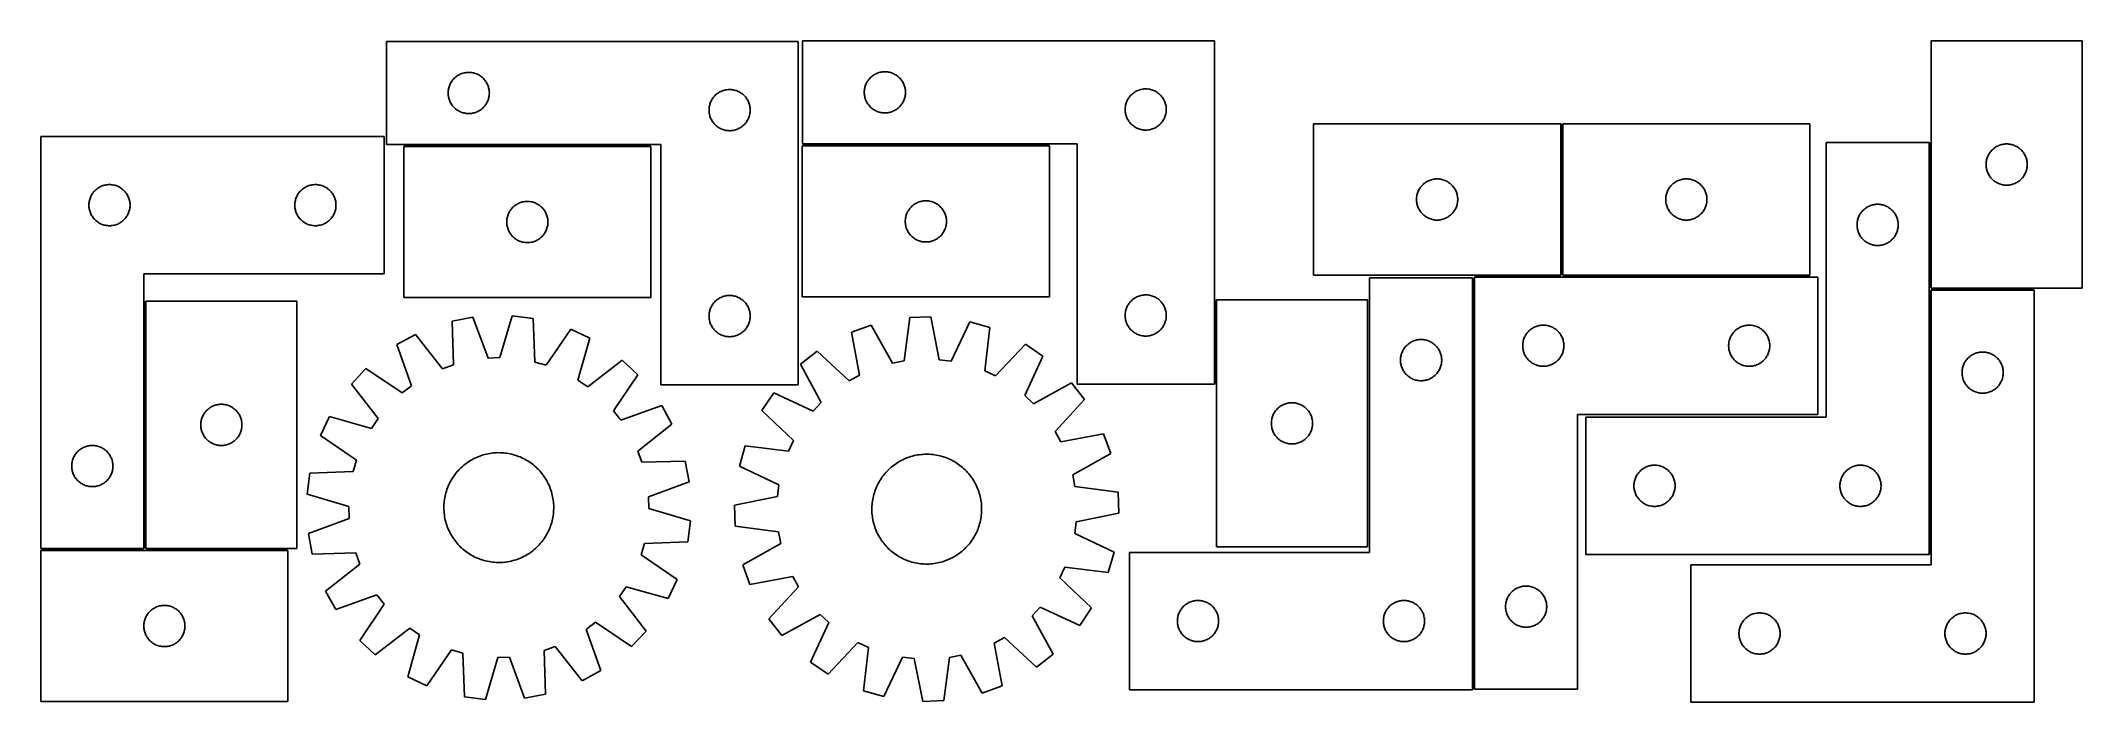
# Model space of a CAD drawing. Header units: millimetres. Extents: x 7 to 1493, y 7 to 488.
import ezdxf

# ---------------------------------------------------------------- set-up
doc = ezdxf.new("R2010")
doc.units = ezdxf.units.MM
doc.layers.add('COMMON', color=5, linetype='CONTINUOUS', true_color=0x0000ff)
doc.layers.add('CUT', color=7, linetype='CONTINUOUS', true_color=0x000000)

msp = doc.modelspace()

# ---------------------------------------------------------------- linework, layer by layer
at = {"layer": 'COMMON'}
for p, q in [((1114.342132, 427.625274), (1114.342132, 317.625274)), ((450.902069, 411.951207), (270.902069, 411.951207)), ((741.194791, 412.403356), (561.325712, 412.403356)), ((1382.672515, 414.1155), (1382.672515, 308.049343)), ((1050.153524, 16.125273), (1050.153524, 315.615501)), ((1050.903524, 316.875273), (1113.592132, 316.875273)), ((1115.092133, 316.875273), (1295.092133, 316.875273)), ((82.301718, 298.483421), (82.301718, 118.483421)), ((862.075712, 299.608425), (862.075712, 238.153356)), ((1382.672515, 306.549342), (1382.672515, 114.1155)), ((1383.422516, 307.299342), (1458.422516, 307.299342)), ((81.551718, 117.733421), (6.551718, 117.733421)), ((83.051719, 117.73342), (186.551718, 117.73342))]:
    msp.add_line(p, q, dxfattribs=at)
at = {"layer": 'CUT'}
for p, q in [((558.236293, 487.701207), (258.236293, 487.701207)), ((258.236293, 487.701207), (258.236293, 412.701207)), ((558.236293, 237.701207), (558.236293, 487.701207)), ((861.325712, 488.153356), (561.325712, 488.153356)), ((561.325712, 488.153356), (561.325712, 413.153356)), ((861.325712, 238.153356), (861.325712, 488.153356)), ((1383.422516, 488.049343), (1383.422516, 308.049343)), ((1493.422516, 488.049343), (1383.422516, 488.049343)), ((1493.422516, 308.049343), (1493.422516, 488.049343)), ((307.49401, 460.67037), (308.047193, 461.209488)), ((308.047193, 461.209488), (308.627395, 461.719414)), ((308.627395, 461.719414), (309.233079, 462.198796)), ((309.233079, 462.198796), (309.862637, 462.646363)), ((309.862637, 462.646363), (310.514401, 463.060927)), ((310.514401, 463.060927), (311.186642, 463.441389)), ((311.186642, 463.441389), (311.877577, 463.786741)), ((311.877577, 463.786741), (312.585375, 464.096067)), ((312.585375, 464.096067), (313.308157, 464.368546)), ((313.308157, 464.368546), (314.044009, 464.603456)), ((314.044009, 464.603456), (314.790977, 464.800173)), ((314.790977, 464.800173), (315.547082, 464.958177)), ((315.547082, 464.958177), (316.310318, 465.077048)), ((316.310318, 465.077048), (317.078661, 465.15647)), ((317.078661, 465.15647), (317.850074, 465.196234)), ((317.850074, 465.196234), (318.622512, 465.196234)), ((318.622512, 465.196234), (319.393925, 465.15647)), ((319.393925, 465.15647), (320.162268, 465.077048)), ((320.162268, 465.077048), (320.925505, 464.958177)), ((320.925505, 464.958177), (321.681609, 464.800173)), ((321.681609, 464.800173), (322.428578, 464.603456)), ((322.428578, 464.603456), (323.164429, 464.368546)), ((323.164429, 464.368546), (323.887212, 464.096067)), ((323.887212, 464.096067), (324.595009, 463.786741)), ((324.595009, 463.786741), (325.285944, 463.441389)), ((325.285944, 463.441389), (325.958185, 463.060927)), ((325.958185, 463.060927), (326.609949, 462.646363)), ((326.609949, 462.646363), (327.239507, 462.198796)), ((327.239507, 462.198796), (327.845191, 461.719414)), ((327.845191, 461.719414), (328.425393, 461.209488)), ((328.425393, 461.209488), (328.978576, 460.67037)), ((610.058733, 460.555638), (610.583429, 461.122518)), ((610.583429, 461.122518), (611.136612, 461.661636)), ((611.136612, 461.661636), (611.716814, 462.171563)), ((611.716814, 462.171563), (612.322497, 462.650945)), ((612.322497, 462.650945), (612.952056, 463.098511)), ((612.952056, 463.098511), (613.60382, 463.513075)), ((613.60382, 463.513075), (614.276061, 463.893538)), ((614.276061, 463.893538), (614.966996, 464.23889)), ((614.966996, 464.23889), (615.674793, 464.548215)), ((615.674793, 464.548215), (616.397576, 464.820694)), ((616.397576, 464.820694), (617.133427, 465.055604)), ((617.133427, 465.055604), (617.880396, 465.252321)), ((617.880396, 465.252321), (618.6365, 465.410325)), ((618.6365, 465.410325), (619.399736, 465.529196)), ((619.399736, 465.529196), (620.16808, 465.608619)), ((620.16808, 465.608619), (620.939493, 465.648383)), ((620.939493, 465.648383), (621.71193, 465.648383)), ((621.71193, 465.648383), (622.483344, 465.608619)), ((622.483344, 465.608619), (623.251687, 465.529196)), ((623.251687, 465.529196), (624.014923, 465.410325)), ((624.014923, 465.410325), (624.771028, 465.252321)), ((624.771028, 465.252321), (625.517996, 465.055604)), ((625.517996, 465.055604), (626.253847, 464.820694)), ((626.253847, 464.820694), (626.97663, 464.548215)), ((626.97663, 464.548215), (627.684428, 464.23889)), ((627.684428, 464.23889), (628.375363, 463.893538)), ((628.375363, 463.893538), (629.047604, 463.513075)), ((629.047604, 463.513075), (629.699368, 463.098511)), ((629.699368, 463.098511), (630.328926, 462.650945)), ((630.328926, 462.650945), (630.934609, 462.171563)), ((630.934609, 462.171563), (631.514812, 461.661636)), ((631.514812, 461.661636), (632.067995, 461.122518)), ((632.067995, 461.122518), (632.592691, 460.555638)), ((303.236293, 450.201207), (303.256182, 450.973389)), ((303.256182, 449.429026), (303.236293, 450.201207)), ((303.256182, 450.973389), (303.315795, 451.743522)), ((303.315795, 448.658892), (303.256182, 449.429026)), ((303.315795, 451.743522), (303.414975, 452.509566)), ((303.414975, 447.892849), (303.315795, 448.658892)), ((303.414975, 452.509566), (303.553458, 453.269488)), ((303.553458, 447.132926), (303.414975, 447.892849)), ((303.553458, 453.269488), (303.730877, 454.021274)), ((303.730877, 446.381141), (303.553458, 447.132926)), ((303.730877, 454.021274), (303.946762, 454.76293)), ((303.946762, 445.639485), (303.730877, 446.381141)), ((303.946762, 454.76293), (304.200541, 455.492489)), ((304.200541, 455.492489), (304.49154, 456.208016)), ((304.49154, 456.208016), (304.818987, 456.907614)), ((304.818987, 456.907614), (305.182015, 457.589428)), ((305.182015, 457.589428), (305.57966, 458.25165)), ((305.57966, 458.25165), (306.010868, 458.892524)), ((306.010868, 458.892524), (306.474496, 459.51035)), ((306.474496, 459.51035), (306.969314, 460.103489)), ((306.969314, 460.103489), (307.49401, 460.67037)), ((328.978576, 460.67037), (329.503272, 460.103489)), ((329.503272, 460.103489), (329.99809, 459.51035)), ((329.99809, 459.51035), (330.461718, 458.892524)), ((330.461718, 458.892524), (330.892927, 458.25165)), ((330.892927, 458.25165), (331.290572, 457.589428)), ((331.290572, 457.589428), (331.653599, 456.907614)), ((331.653599, 456.907614), (331.981047, 456.208016)), ((331.981047, 456.208016), (332.272045, 455.492489)), ((332.272045, 455.492489), (332.525824, 454.76293)), ((332.525824, 454.76293), (332.741709, 454.021274)), ((332.741709, 446.381141), (332.525824, 445.639485)), ((332.741709, 454.021274), (332.919128, 453.269488)), ((332.919128, 447.132926), (332.741709, 446.381141)), ((332.919128, 453.269488), (333.057612, 452.509566)), ((333.057612, 447.892849), (332.919128, 447.132926)), ((333.057612, 452.509566), (333.156791, 451.743522)), ((333.156791, 448.658892), (333.057612, 447.892849)), ((333.156791, 451.743522), (333.216405, 450.973389)), ((333.216405, 449.429026), (333.156791, 448.658892)), ((333.216405, 450.973389), (333.236293, 450.201207)), ((333.236293, 450.201207), (333.216405, 449.429026)), ((495.57966, 445.75165), (496.010868, 446.392524)), ((496.010868, 446.392524), (496.474496, 447.01035)), ((496.474496, 447.01035), (496.969314, 447.603489)), ((496.969314, 447.603489), (497.49401, 448.17037)), ((497.49401, 448.17037), (498.047193, 448.709488)), ((498.047193, 448.709488), (498.627395, 449.219414)), ((498.627395, 449.219414), (499.233079, 449.698796)), ((499.233079, 449.698796), (499.862637, 450.146363)), ((499.862637, 450.146363), (500.514401, 450.560927)), ((500.514401, 450.560927), (501.186642, 450.941389)), ((501.186642, 450.941389), (501.877577, 451.286741)), ((501.877577, 451.286741), (502.585375, 451.596067)), ((502.585375, 451.596067), (503.308157, 451.868546)), ((503.308157, 451.868546), (504.044009, 452.103456)), ((504.044009, 452.103456), (504.790977, 452.300173)), ((504.790977, 452.300173), (505.547082, 452.458177)), ((505.547082, 452.458177), (506.310318, 452.577048)), ((506.310318, 452.577048), (507.078661, 452.65647)), ((507.078661, 452.65647), (507.850074, 452.696234)), ((507.850074, 452.696234), (508.622512, 452.696234)), ((508.622512, 452.696234), (509.393925, 452.65647)), ((509.393925, 452.65647), (510.162268, 452.577048)), ((510.162268, 452.577048), (510.925505, 452.458177)), ((510.925505, 452.458177), (511.681609, 452.300173)), ((511.681609, 452.300173), (512.428578, 452.103456)), ((512.428578, 452.103456), (513.164429, 451.868546)), ((513.164429, 451.868546), (513.887212, 451.596067)), ((513.887212, 451.596067), (514.595009, 451.286741)), ((514.595009, 451.286741), (515.285944, 450.941389)), ((515.285944, 450.941389), (515.958185, 450.560927)), ((515.958185, 450.560927), (516.609949, 450.146363)), ((516.609949, 450.146363), (517.239507, 449.698796)), ((517.239507, 449.698796), (517.845191, 449.219414)), ((517.845191, 449.219414), (518.425393, 448.709488)), ((518.425393, 448.709488), (518.978576, 448.17037)), ((518.978576, 448.17037), (519.503272, 447.603489)), ((519.503272, 447.603489), (519.99809, 447.01035)), ((519.99809, 447.01035), (520.461718, 446.392524)), ((520.461718, 446.392524), (520.892927, 445.75165)), ((606.325712, 450.653356), (606.3456, 451.425537)), ((606.3456, 449.881175), (606.325712, 450.653356)), ((606.3456, 451.425537), (606.405214, 452.195671)), ((606.405214, 449.111041), (606.3456, 449.881175)), ((606.405214, 452.195671), (606.504393, 452.961715)), ((606.504393, 448.344997), (606.405214, 449.111041)), ((606.504393, 452.961715), (606.642876, 453.721637)), ((606.642876, 447.585075), (606.504393, 448.344997)), ((606.642876, 453.721637), (606.820296, 454.473423)), ((606.820296, 446.833289), (606.642876, 447.585075)), ((606.820296, 454.473423), (607.036181, 455.215078)), ((607.036181, 446.091633), (606.820296, 446.833289)), ((607.036181, 455.215078), (607.289959, 455.944637)), ((607.289959, 445.362075), (607.036181, 446.091633)), ((607.289959, 455.944637), (607.580958, 456.660164)), ((607.580958, 456.660164), (607.908405, 457.359763)), ((607.908405, 457.359763), (608.271433, 458.041577)), ((608.271433, 458.041577), (608.669078, 458.703799)), ((608.669078, 458.703799), (609.100287, 459.344672)), ((609.100287, 459.344672), (609.563915, 459.962498)), ((609.563915, 459.962498), (610.058733, 460.555638)), ((632.592691, 460.555638), (633.087509, 459.962498)), ((633.087509, 459.962498), (633.551137, 459.344672)), ((633.551137, 459.344672), (633.982345, 458.703799)), ((633.982345, 458.703799), (634.37999, 458.041577)), ((634.37999, 458.041577), (634.743018, 457.359763)), ((634.743018, 457.359763), (635.070465, 456.660164)), ((635.070465, 456.660164), (635.361464, 455.944637)), ((635.361464, 455.944637), (635.615242, 455.215078)), ((635.615242, 446.091633), (635.361464, 445.362075)), ((635.615242, 455.215078), (635.831128, 454.473423)), ((635.831128, 446.833289), (635.615242, 446.091633)), ((635.831128, 454.473423), (636.008547, 453.721637)), ((636.008547, 447.585075), (635.831128, 446.833289)), ((636.008547, 453.721637), (636.14703, 452.961715)), ((636.14703, 448.344997), (636.008547, 447.585075)), ((636.14703, 452.961715), (636.24621, 452.195671)), ((636.24621, 449.111041), (636.14703, 448.344997)), ((636.24621, 452.195671), (636.305823, 451.425537)), ((636.305823, 449.881175), (636.24621, 449.111041)), ((636.305823, 451.425537), (636.325712, 450.653356)), ((636.325712, 450.653356), (636.305823, 449.881175)), ((798.271433, 445.541577), (798.669078, 446.203799)), ((798.669078, 446.203799), (799.100287, 446.844672)), ((799.100287, 446.844672), (799.563915, 447.462498)), ((799.563915, 447.462498), (800.058733, 448.055638)), ((800.058733, 448.055638), (800.583429, 448.622518)), ((800.583429, 448.622518), (801.136612, 449.161636)), ((801.136612, 449.161636), (801.716814, 449.671563)), ((801.716814, 449.671563), (802.322497, 450.150945)), ((802.322497, 450.150945), (802.952056, 450.598511)), ((802.952056, 450.598511), (803.60382, 451.013075)), ((803.60382, 451.013075), (804.276061, 451.393538)), ((804.276061, 451.393538), (804.966996, 451.73889)), ((804.966996, 451.73889), (805.674793, 452.048215)), ((805.674793, 452.048215), (806.397576, 452.320694)), ((806.397576, 452.320694), (807.133427, 452.555604)), ((807.133427, 452.555604), (807.880396, 452.752321)), ((807.880396, 452.752321), (808.6365, 452.910325)), ((808.6365, 452.910325), (809.399736, 453.029196)), ((809.399736, 453.029196), (810.16808, 453.108619)), ((810.16808, 453.108619), (810.939493, 453.148383)), ((810.939493, 453.148383), (811.71193, 453.148383)), ((811.71193, 453.148383), (812.483344, 453.108619)), ((812.483344, 453.108619), (813.251687, 453.029196)), ((813.251687, 453.029196), (814.014923, 452.910325)), ((814.014923, 452.910325), (814.771028, 452.752321)), ((814.771028, 452.752321), (815.517996, 452.555604)), ((815.517996, 452.555604), (816.253847, 452.320694)), ((816.253847, 452.320694), (816.97663, 452.048215)), ((816.97663, 452.048215), (817.684428, 451.73889)), ((817.684428, 451.73889), (818.375363, 451.393538)), ((818.375363, 451.393538), (819.047604, 451.013075)), ((819.047604, 451.013075), (819.699368, 450.598511)), ((819.699368, 450.598511), (820.328926, 450.150945)), ((820.328926, 450.150945), (820.934609, 449.671563)), ((820.934609, 449.671563), (821.514812, 449.161636)), ((821.514812, 449.161636), (822.067995, 448.622518)), ((822.067995, 448.622518), (822.592691, 448.055638)), ((822.592691, 448.055638), (823.087509, 447.462498)), ((823.087509, 447.462498), (823.551137, 446.844672)), ((823.551137, 446.844672), (823.982345, 446.203799)), ((823.982345, 446.203799), (824.37999, 445.541577)), ((304.200541, 444.909926), (303.946762, 445.639485)), ((304.49154, 444.194399), (304.200541, 444.909926)), ((304.818987, 443.494801), (304.49154, 444.194399)), ((305.182015, 442.812986), (304.818987, 443.494801)), ((305.57966, 442.150765), (305.182015, 442.812986)), ((306.010868, 441.509891), (305.57966, 442.150765)), ((306.474496, 440.892065), (306.010868, 441.509891)), ((306.969314, 440.298926), (306.474496, 440.892065)), ((307.49401, 439.732045), (306.969314, 440.298926)), ((308.047193, 439.192927), (307.49401, 439.732045)), ((308.627395, 438.683001), (308.047193, 439.192927)), ((309.233079, 438.203619), (308.627395, 438.683001)), ((309.862637, 437.756052), (309.233079, 438.203619)), ((310.514401, 437.341488), (309.862637, 437.756052)), ((311.186642, 436.961025), (310.514401, 437.341488)), ((311.877577, 436.615673), (311.186642, 436.961025)), ((312.585375, 436.306348), (311.877577, 436.615673)), ((313.308157, 436.033869), (312.585375, 436.306348)), ((314.044009, 435.798959), (313.308157, 436.033869)), ((314.790977, 435.602242), (314.044009, 435.798959)), ((315.547082, 435.444238), (314.790977, 435.602242)), ((316.310318, 435.325367), (315.547082, 435.444238)), ((317.078661, 435.245945), (316.310318, 435.325367)), ((317.850074, 435.20618), (317.078661, 435.245945)), ((318.622512, 435.20618), (317.850074, 435.20618)), ((319.393925, 435.245945), (318.622512, 435.20618)), ((320.162268, 435.325367), (319.393925, 435.245945)), ((320.925505, 435.444238), (320.162268, 435.325367)), ((321.681609, 435.602242), (320.925505, 435.444238)), ((322.428578, 435.798959), (321.681609, 435.602242)), ((323.164429, 436.033869), (322.428578, 435.798959)), ((323.887212, 436.306348), (323.164429, 436.033869)), ((324.595009, 436.615673), (323.887212, 436.306348)), ((325.285944, 436.961025), (324.595009, 436.615673)), ((325.958185, 437.341488), (325.285944, 436.961025)), ((326.609949, 437.756052), (325.958185, 437.341488)), ((327.239507, 438.203619), (326.609949, 437.756052)), ((327.845191, 438.683001), (327.239507, 438.203619)), ((328.425393, 439.192927), (327.845191, 438.683001)), ((328.978576, 439.732045), (328.425393, 439.192927)), ((329.503272, 440.298926), (328.978576, 439.732045)), ((329.99809, 440.892065), (329.503272, 440.298926)), ((330.461718, 441.509891), (329.99809, 440.892065)), ((330.892927, 442.150765), (330.461718, 441.509891)), ((331.290572, 442.812986), (330.892927, 442.150765)), ((331.653599, 443.494801), (331.290572, 442.812986)), ((331.981047, 444.194399), (331.653599, 443.494801)), ((332.272045, 444.909926), (331.981047, 444.194399)), ((332.525824, 445.639485), (332.272045, 444.909926)), ((493.236293, 437.701207), (493.256182, 438.473389)), ((493.256182, 436.929026), (493.236293, 437.701207)), ((493.256182, 438.473389), (493.315795, 439.243522)), ((493.315795, 436.158892), (493.256182, 436.929026)), ((493.315795, 439.243522), (493.414975, 440.009566)), ((493.414975, 435.392849), (493.315795, 436.158892)), ((493.414975, 440.009566), (493.553458, 440.769488)), ((493.553458, 434.632926), (493.414975, 435.392849)), ((493.553458, 440.769488), (493.730877, 441.521274)), ((493.730877, 433.881141), (493.553458, 434.632926)), ((493.730877, 441.521274), (493.946762, 442.26293)), ((493.946762, 433.139485), (493.730877, 433.881141)), ((493.946762, 442.26293), (494.200541, 442.992489)), ((494.200541, 432.409926), (493.946762, 433.139485)), ((494.200541, 442.992489), (494.49154, 443.708016)), ((494.49154, 431.694399), (494.200541, 432.409926)), ((494.49154, 443.708016), (494.818987, 444.407614)), ((494.818987, 430.994801), (494.49154, 431.694399)), ((494.818987, 444.407614), (495.182015, 445.089428)), ((495.182015, 445.089428), (495.57966, 445.75165)), ((520.892927, 445.75165), (521.290572, 445.089428)), ((521.290572, 445.089428), (521.653599, 444.407614)), ((521.653599, 444.407614), (521.981047, 443.708016)), ((521.981047, 431.694399), (521.653599, 430.994801)), ((521.981047, 443.708016), (522.272045, 442.992489)), ((522.272045, 432.409926), (521.981047, 431.694399)), ((522.272045, 442.992489), (522.525824, 442.26293)), ((522.525824, 433.139485), (522.272045, 432.409926)), ((522.525824, 442.26293), (522.741709, 441.521274)), ((522.741709, 433.881141), (522.525824, 433.139485)), ((522.741709, 441.521274), (522.919128, 440.769488)), ((522.919128, 434.632926), (522.741709, 433.881141)), ((522.919128, 440.769488), (523.057612, 440.009566)), ((523.057612, 435.392849), (522.919128, 434.632926)), ((523.057612, 440.009566), (523.156791, 439.243522)), ((523.156791, 436.158892), (523.057612, 435.392849)), ((523.156791, 439.243522), (523.216405, 438.473389)), ((523.216405, 436.929026), (523.156791, 436.158892)), ((523.216405, 438.473389), (523.236293, 437.701207)), ((523.236293, 437.701207), (523.216405, 436.929026)), ((607.580958, 444.646547), (607.289959, 445.362075)), ((607.908405, 443.946949), (607.580958, 444.646547)), ((608.271433, 443.265135), (607.908405, 443.946949)), ((608.669078, 442.602913), (608.271433, 443.265135)), ((609.100287, 441.962039), (608.669078, 442.602913)), ((609.563915, 441.344214), (609.100287, 441.962039)), ((610.058733, 440.751074), (609.563915, 441.344214)), ((610.583429, 440.184194), (610.058733, 440.751074)), ((611.136612, 439.645075), (610.583429, 440.184194)), ((611.716814, 439.135149), (611.136612, 439.645075)), ((612.322497, 438.655767), (611.716814, 439.135149)), ((612.952056, 438.208201), (612.322497, 438.655767)), ((613.60382, 437.793636), (612.952056, 438.208201)), ((614.276061, 437.413174), (613.60382, 437.793636)), ((614.966996, 437.067822), (614.276061, 437.413174)), ((615.674793, 436.758496), (614.966996, 437.067822)), ((616.397576, 436.486017), (615.674793, 436.758496)), ((617.133427, 436.251108), (616.397576, 436.486017)), ((617.880396, 436.05439), (617.133427, 436.251108)), ((618.6365, 435.896387), (617.880396, 436.05439)), ((619.399736, 435.777516), (618.6365, 435.896387)), ((620.16808, 435.698093), (619.399736, 435.777516)), ((620.939493, 435.658329), (620.16808, 435.698093)), ((621.71193, 435.658329), (620.939493, 435.658329)), ((622.483344, 435.698093), (621.71193, 435.658329)), ((623.251687, 435.777516), (622.483344, 435.698093)), ((624.014923, 435.896387), (623.251687, 435.777516)), ((624.771028, 436.05439), (624.014923, 435.896387)), ((625.517996, 436.251108), (624.771028, 436.05439)), ((626.253847, 436.486017), (625.517996, 436.251108)), ((626.97663, 436.758496), (626.253847, 436.486017)), ((627.684428, 437.067822), (626.97663, 436.758496)), ((628.375363, 437.413174), (627.684428, 437.067822)), ((629.047604, 437.793636), (628.375363, 437.413174)), ((629.699368, 438.208201), (629.047604, 437.793636)), ((630.328926, 438.655767), (629.699368, 438.208201)), ((630.934609, 439.135149), (630.328926, 438.655767)), ((631.514812, 439.645075), (630.934609, 439.135149)), ((632.067995, 440.184194), (631.514812, 439.645075)), ((632.592691, 440.751074), (632.067995, 440.184194)), ((633.087509, 441.344214), (632.592691, 440.751074)), ((633.551137, 441.962039), (633.087509, 441.344214)), ((633.982345, 442.602913), (633.551137, 441.962039)), ((634.37999, 443.265135), (633.982345, 442.602913)), ((634.743018, 443.946949), (634.37999, 443.265135)), ((635.070465, 444.646547), (634.743018, 443.946949)), ((635.361464, 445.362075), (635.070465, 444.646547)), ((796.325712, 438.153356), (796.3456, 438.925537)), ((796.3456, 437.381175), (796.325712, 438.153356)), ((796.3456, 438.925537), (796.405214, 439.695671)), ((796.405214, 436.611041), (796.3456, 437.381175)), ((796.405214, 439.695671), (796.504393, 440.461715)), ((796.504393, 435.844997), (796.405214, 436.611041)), ((796.504393, 440.461715), (796.642876, 441.221637)), ((796.642876, 435.085075), (796.504393, 435.844997)), ((796.642876, 441.221637), (796.820296, 441.973423)), ((796.820296, 434.333289), (796.642876, 435.085075)), ((796.820296, 441.973423), (797.036181, 442.715078)), ((797.036181, 433.591633), (796.820296, 434.333289)), ((797.036181, 442.715078), (797.289959, 443.444637)), ((797.289959, 432.862075), (797.036181, 433.591633)), ((797.289959, 443.444637), (797.580958, 444.160164)), ((797.580958, 432.146547), (797.289959, 432.862075)), ((797.580958, 444.160164), (797.908405, 444.859763)), ((797.908405, 431.446949), (797.580958, 432.146547)), ((797.908405, 444.859763), (798.271433, 445.541577)), ((798.271433, 430.765135), (797.908405, 431.446949)), ((824.37999, 445.541577), (824.743018, 444.859763)), ((824.743018, 431.446949), (824.37999, 430.765135)), ((824.743018, 444.859763), (825.070465, 444.160164)), ((825.070465, 432.146547), (824.743018, 431.446949)), ((825.070465, 444.160164), (825.361464, 443.444637)), ((825.361464, 432.862075), (825.070465, 432.146547)), ((825.361464, 443.444637), (825.615242, 442.715078)), ((825.615242, 433.591633), (825.361464, 432.862075)), ((825.615242, 442.715078), (825.831128, 441.973423)), ((825.831128, 434.333289), (825.615242, 433.591633)), ((825.831128, 441.973423), (826.008547, 441.221637)), ((826.008547, 435.085075), (825.831128, 434.333289)), ((826.008547, 441.221637), (826.14703, 440.461715)), ((826.14703, 435.844997), (826.008547, 435.085075)), ((826.14703, 440.461715), (826.24621, 439.695671)), ((826.24621, 436.611041), (826.14703, 435.844997)), ((826.24621, 439.695671), (826.305823, 438.925537)), ((826.305823, 437.381175), (826.24621, 436.611041)), ((826.305823, 438.925537), (826.325712, 438.153356)), ((826.325712, 438.153356), (826.305823, 437.381175)), ((6.551718, 418.483421), (6.551718, 118.483421)), ((256.551718, 418.483421), (6.551718, 418.483421)), ((256.551718, 318.483421), (256.551718, 418.483421)), ((495.182015, 430.312986), (494.818987, 430.994801)), ((495.57966, 429.650765), (495.182015, 430.312986)), ((496.010868, 429.009891), (495.57966, 429.650765)), ((496.474496, 428.392065), (496.010868, 429.009891)), ((496.969314, 427.798926), (496.474496, 428.392065)), ((497.49401, 427.232045), (496.969314, 427.798926)), ((498.047193, 426.692927), (497.49401, 427.232045)), ((498.627395, 426.183001), (498.047193, 426.692927)), ((499.233079, 425.703619), (498.627395, 426.183001)), ((499.862637, 425.256052), (499.233079, 425.703619)), ((500.514401, 424.841488), (499.862637, 425.256052)), ((501.186642, 424.461025), (500.514401, 424.841488)), ((501.877577, 424.115673), (501.186642, 424.461025)), ((502.585375, 423.806348), (501.877577, 424.115673)), ((503.308157, 423.533869), (502.585375, 423.806348)), ((504.044009, 423.298959), (503.308157, 423.533869)), ((504.790977, 423.102242), (504.044009, 423.298959)), ((505.547082, 422.944238), (504.790977, 423.102242)), ((506.310318, 422.825367), (505.547082, 422.944238)), ((507.078661, 422.745945), (506.310318, 422.825367)), ((507.850074, 422.70618), (507.078661, 422.745945)), ((508.622512, 422.70618), (507.850074, 422.70618)), ((509.393925, 422.745945), (508.622512, 422.70618)), ((510.162268, 422.825367), (509.393925, 422.745945)), ((510.925505, 422.944238), (510.162268, 422.825367)), ((511.681609, 423.102242), (510.925505, 422.944238)), ((512.428578, 423.298959), (511.681609, 423.102242)), ((513.164429, 423.533869), (512.428578, 423.298959)), ((513.887212, 423.806348), (513.164429, 423.533869)), ((514.595009, 424.115673), (513.887212, 423.806348)), ((515.285944, 424.461025), (514.595009, 424.115673)), ((515.958185, 424.841488), (515.285944, 424.461025)), ((516.609949, 425.256052), (515.958185, 424.841488)), ((517.239507, 425.703619), (516.609949, 425.256052)), ((517.845191, 426.183001), (517.239507, 425.703619)), ((518.425393, 426.692927), (517.845191, 426.183001)), ((518.978576, 427.232045), (518.425393, 426.692927)), ((519.503272, 427.798926), (518.978576, 427.232045)), ((519.99809, 428.392065), (519.503272, 427.798926)), ((520.461718, 429.009891), (519.99809, 428.392065)), ((520.892927, 429.650765), (520.461718, 429.009891)), ((521.290572, 430.312986), (520.892927, 429.650765)), ((521.653599, 430.994801), (521.290572, 430.312986)), ((798.669078, 430.102913), (798.271433, 430.765135)), ((799.100287, 429.462039), (798.669078, 430.102913)), ((799.563915, 428.844214), (799.100287, 429.462039)), ((800.058733, 428.251074), (799.563915, 428.844214)), ((800.583429, 427.684194), (800.058733, 428.251074)), ((801.136612, 427.145075), (800.583429, 427.684194)), ((801.716814, 426.635149), (801.136612, 427.145075)), ((802.322497, 426.155767), (801.716814, 426.635149)), ((802.952056, 425.708201), (802.322497, 426.155767)), ((803.60382, 425.293636), (802.952056, 425.708201)), ((804.276061, 424.913174), (803.60382, 425.293636)), ((804.966996, 424.567822), (804.276061, 424.913174)), ((805.674793, 424.258496), (804.966996, 424.567822)), ((806.397576, 423.986017), (805.674793, 424.258496)), ((807.133427, 423.751108), (806.397576, 423.986017)), ((807.880396, 423.55439), (807.133427, 423.751108)), ((808.6365, 423.396387), (807.880396, 423.55439)), ((809.399736, 423.277516), (808.6365, 423.396387)), ((810.16808, 423.198093), (809.399736, 423.277516)), ((810.939493, 423.158329), (810.16808, 423.198093)), ((811.71193, 423.158329), (810.939493, 423.158329)), ((812.483344, 423.198093), (811.71193, 423.158329)), ((813.251687, 423.277516), (812.483344, 423.198093)), ((814.014923, 423.396387), (813.251687, 423.277516)), ((814.771028, 423.55439), (814.014923, 423.396387)), ((815.517996, 423.751108), (814.771028, 423.55439)), ((816.253847, 423.986017), (815.517996, 423.751108)), ((816.97663, 424.258496), (816.253847, 423.986017)), ((817.684428, 424.567822), (816.97663, 424.258496)), ((818.375363, 424.913174), (817.684428, 424.567822)), ((819.047604, 425.293636), (818.375363, 424.913174)), ((819.699368, 425.708201), (819.047604, 425.293636)), ((820.328926, 426.155767), (819.699368, 425.708201)), ((820.934609, 426.635149), (820.328926, 426.155767)), ((821.514812, 427.145075), (820.934609, 426.635149)), ((822.067995, 427.684194), (821.514812, 427.145075)), ((822.592691, 428.251074), (822.067995, 427.684194)), ((823.087509, 428.844214), (822.592691, 428.251074)), ((823.551137, 429.462039), (823.087509, 428.844214)), ((823.982345, 430.102913), (823.551137, 429.462039)), ((824.37999, 430.765135), (823.982345, 430.102913)), ((1113.592132, 427.625274), (933.592132, 427.625274)), ((933.592132, 427.625274), (933.592132, 317.625274)), ((1113.592132, 317.625274), (1113.592132, 427.625274)), ((1295.092133, 427.625274), (1115.092133, 427.625274)), ((1115.092133, 427.625274), (1115.092133, 317.625274)), ((1295.092133, 317.625274), (1295.092133, 427.625274)), ((258.236293, 412.701207), (458.236293, 412.701207)), ((450.902069, 411.201206), (270.902069, 411.201206)), ((270.902069, 411.201206), (270.902069, 301.201206)), ((450.902069, 301.201206), (450.902069, 411.201206)), ((458.236293, 412.701207), (458.236293, 237.701207)), ((741.194791, 411.653355), (561.194791, 411.653355)), ((561.194791, 411.653355), (561.194791, 301.653355)), ((561.325712, 413.153356), (761.325712, 413.153356)), ((741.194791, 301.653355), (741.194791, 411.653355)), ((761.325712, 413.153356), (761.325712, 238.153356)), ((1381.922515, 414.1155), (1306.922515, 414.1155)), ((1306.922515, 414.1155), (1306.922515, 214.1155)), ((1381.922515, 114.1155), (1381.922515, 414.1155)), ((1423.665547, 400.738554), (1423.823551, 401.494659)), ((1423.823551, 401.494659), (1424.020268, 402.241627)), ((1424.020268, 402.241627), (1424.255178, 402.977478)), ((1424.255178, 402.977478), (1424.527657, 403.700261)), ((1424.527657, 403.700261), (1424.836983, 404.408058)), ((1424.836983, 404.408058), (1425.182334, 405.098994)), ((1425.182334, 405.098994), (1425.562797, 405.771235)), ((1425.562797, 405.771235), (1425.977361, 406.422998)), ((1425.977361, 406.422998), (1426.424928, 407.052557)), ((1426.424928, 407.052557), (1426.90431, 407.65824)), ((1426.90431, 407.65824), (1427.414236, 408.238443)), ((1427.414236, 408.238443), (1427.953354, 408.791625)), ((1427.953354, 408.791625), (1428.520235, 409.316321)), ((1428.520235, 409.316321), (1429.113374, 409.81114)), ((1429.113374, 409.81114), (1429.7312, 410.274768)), ((1429.7312, 410.274768), (1430.372074, 410.705976)), ((1430.372074, 410.705976), (1431.034295, 411.103621)), ((1431.034295, 411.103621), (1431.71611, 411.466649)), ((1431.71611, 411.466649), (1432.415708, 411.794096)), ((1432.415708, 411.794096), (1433.131235, 412.085095)), ((1433.131235, 412.085095), (1433.860794, 412.338873)), ((1433.860794, 412.338873), (1434.60245, 412.554758)), ((1434.60245, 412.554758), (1435.354235, 412.732178)), ((1435.354235, 412.732178), (1436.114158, 412.870661)), ((1436.114158, 412.870661), (1436.880202, 412.969841)), ((1436.880202, 412.969841), (1437.650335, 413.029454)), ((1437.650335, 413.029454), (1438.422516, 413.049343)), ((1438.422516, 413.049343), (1439.194698, 413.029454)), ((1439.194698, 413.029454), (1439.964831, 412.969841)), ((1439.964831, 412.969841), (1440.730875, 412.870661)), ((1440.730875, 412.870661), (1441.490797, 412.732178)), ((1441.490797, 412.732178), (1442.242583, 412.554758)), ((1442.242583, 412.554758), (1442.984239, 412.338873)), ((1442.984239, 412.338873), (1443.713798, 412.085095)), ((1443.713798, 412.085095), (1444.429325, 411.794096)), ((1444.429325, 411.794096), (1445.128923, 411.466649)), ((1445.128923, 411.466649), (1445.810737, 411.103621)), ((1445.810737, 411.103621), (1446.472959, 410.705976)), ((1446.472959, 410.705976), (1447.113833, 410.274768)), ((1447.113833, 410.274768), (1447.731659, 409.81114)), ((1447.731659, 409.81114), (1448.324798, 409.316321)), ((1448.324798, 409.316321), (1448.891679, 408.791625)), ((1448.891679, 408.791625), (1449.430797, 408.238443)), ((1449.430797, 408.238443), (1449.940723, 407.65824)), ((1449.940723, 407.65824), (1450.420105, 407.052557)), ((1450.420105, 407.052557), (1450.867672, 406.422998)), ((1450.867672, 406.422998), (1451.282236, 405.771235)), ((1451.282236, 405.771235), (1451.662698, 405.098994)), ((1451.662698, 405.098994), (1452.00805, 404.408058)), ((1452.00805, 404.408058), (1452.317376, 403.700261)), ((1452.317376, 403.700261), (1452.589855, 402.977478)), ((1452.589855, 402.977478), (1452.824765, 402.241627)), ((1452.824765, 402.241627), (1453.021482, 401.494659)), ((1453.021482, 401.494659), (1453.179486, 400.738554)), ((1017.941213, 386.520134), (1018.663996, 386.792612)), ((1018.663996, 386.792612), (1019.399847, 387.027522)), ((1019.399847, 387.027522), (1020.146816, 387.22424)), ((1020.146816, 387.22424), (1020.90292, 387.382243)), ((1020.90292, 387.382243), (1021.666156, 387.501114)), ((1021.666156, 387.501114), (1022.4345, 387.580537)), ((1022.4345, 387.580537), (1023.205913, 387.620301)), ((1023.205913, 387.620301), (1023.978351, 387.620301)), ((1023.978351, 387.620301), (1024.749764, 387.580537)), ((1024.749764, 387.580537), (1025.518107, 387.501114)), ((1025.518107, 387.501114), (1026.281343, 387.382243)), ((1026.281343, 387.382243), (1027.037448, 387.22424)), ((1027.037448, 387.22424), (1027.784416, 387.027522)), ((1027.784416, 387.027522), (1028.520268, 386.792612)), ((1028.520268, 386.792612), (1029.24305, 386.520134)), ((1199.441214, 386.520134), (1200.163997, 386.792612)), ((1200.163997, 386.792612), (1200.899848, 387.027522)), ((1200.899848, 387.027522), (1201.646817, 387.22424)), ((1201.646817, 387.22424), (1202.402921, 387.382243)), ((1202.402921, 387.382243), (1203.166157, 387.501114)), ((1203.166157, 387.501114), (1203.934501, 387.580537)), ((1203.934501, 387.580537), (1204.705914, 387.620301)), ((1204.705914, 387.620301), (1205.478352, 387.620301)), ((1205.478352, 387.620301), (1206.249765, 387.580537)), ((1206.249765, 387.580537), (1207.018108, 387.501114)), ((1207.018108, 387.501114), (1207.781344, 387.382243)), ((1207.781344, 387.382243), (1208.537449, 387.22424)), ((1208.537449, 387.22424), (1209.284417, 387.027522)), ((1209.284417, 387.027522), (1210.020269, 386.792612)), ((1210.020269, 386.792612), (1210.743051, 386.520134)), ((1423.427489, 398.435561), (1423.467254, 399.206974)), ((1423.427489, 397.663124), (1423.427489, 398.435561)), ((1423.467254, 396.891711), (1423.427489, 397.663124)), ((1423.467254, 399.206974), (1423.546676, 399.975318)), ((1423.546676, 396.123367), (1423.467254, 396.891711)), ((1423.546676, 399.975318), (1423.665547, 400.738554)), ((1423.665547, 395.360131), (1423.546676, 396.123367)), ((1423.823551, 394.604026), (1423.665547, 395.360131)), ((1424.020268, 393.857058), (1423.823551, 394.604026)), ((1424.255178, 393.121207), (1424.020268, 393.857058)), ((1424.527657, 392.398424), (1424.255178, 393.121207)), ((1424.836983, 391.690627), (1424.527657, 392.398424)), ((1425.182334, 390.999691), (1424.836983, 391.690627)), ((1425.562797, 390.32745), (1425.182334, 390.999691)), ((1425.977361, 389.675687), (1425.562797, 390.32745)), ((1426.424928, 389.046128), (1425.977361, 389.675687)), ((1426.90431, 388.440445), (1426.424928, 389.046128)), ((1427.414236, 387.860242), (1426.90431, 388.440445)), ((1427.953354, 387.30706), (1427.414236, 387.860242)), ((1428.520235, 386.782364), (1427.953354, 387.30706)), ((1429.113374, 386.287545), (1428.520235, 386.782364)), ((1448.324798, 386.782364), (1447.731659, 386.287545)), ((1448.891679, 387.30706), (1448.324798, 386.782364)), ((1449.430797, 387.860242), (1448.891679, 387.30706)), ((1449.940723, 388.440445), (1449.430797, 387.860242)), ((1450.420105, 389.046128), (1449.940723, 388.440445)), ((1450.867672, 389.675687), (1450.420105, 389.046128)), ((1451.282236, 390.32745), (1450.867672, 389.675687)), ((1451.662698, 390.999691), (1451.282236, 390.32745)), ((1452.00805, 391.690627), (1451.662698, 390.999691)), ((1452.317376, 392.398424), (1452.00805, 391.690627)), ((1452.589855, 393.121207), (1452.317376, 392.398424)), ((1452.824765, 393.857058), (1452.589855, 393.121207)), ((1453.021482, 394.604026), (1452.824765, 393.857058)), ((1453.179486, 395.360131), (1453.021482, 394.604026)), ((1453.179486, 400.738554), (1453.298357, 399.975318)), ((1453.298357, 396.123367), (1453.179486, 395.360131)), ((1453.298357, 399.975318), (1453.377779, 399.206974)), ((1453.377779, 396.891711), (1453.298357, 396.123367)), ((1453.377779, 399.206974), (1453.417543, 398.435561)), ((1453.417543, 397.663124), (1453.377779, 396.891711)), ((1453.417543, 398.435561), (1453.417543, 397.663124)), ((41.794748, 371.172633), (41.952752, 371.928737)), ((41.952752, 371.928737), (42.149469, 372.675706)), ((42.149469, 372.675706), (42.384379, 373.411557)), ((42.384379, 373.411557), (42.656858, 374.13434)), ((42.656858, 374.13434), (42.966184, 374.842137)), ((42.966184, 374.842137), (43.311536, 375.533072)), ((43.311536, 375.533072), (43.691998, 376.205313)), ((43.691998, 376.205313), (44.106562, 376.857077)), ((44.106562, 376.857077), (44.554129, 377.486636)), ((44.554129, 377.486636), (45.033511, 378.092319)), ((45.033511, 378.092319), (45.543437, 378.672521)), ((45.543437, 378.672521), (46.082555, 379.225704)), ((46.082555, 379.225704), (46.649436, 379.7504)), ((46.649436, 379.7504), (47.242575, 380.245218)), ((47.242575, 380.245218), (47.860401, 380.708846)), ((47.860401, 380.708846), (48.501275, 381.140055)), ((48.501275, 381.140055), (49.163497, 381.5377)), ((49.163497, 381.5377), (49.845311, 381.900728)), ((49.845311, 381.900728), (50.544909, 382.228175)), ((50.544909, 382.228175), (51.260436, 382.519174)), ((51.260436, 382.519174), (51.989995, 382.772952)), ((51.989995, 382.772952), (52.731651, 382.988837)), ((52.731651, 382.988837), (53.483437, 383.166257)), ((53.483437, 383.166257), (54.243359, 383.30474)), ((54.243359, 383.30474), (55.009403, 383.403919)), ((55.009403, 383.403919), (55.779536, 383.463533)), ((55.779536, 383.463533), (56.551718, 383.483421)), ((56.551718, 383.483421), (57.323899, 383.463533)), ((57.323899, 383.463533), (58.094033, 383.403919)), ((58.094033, 383.403919), (58.860076, 383.30474)), ((58.860076, 383.30474), (59.619999, 383.166257)), ((59.619999, 383.166257), (60.371784, 382.988837)), ((60.371784, 382.988837), (61.11344, 382.772952)), ((61.11344, 382.772952), (61.842999, 382.519174)), ((61.842999, 382.519174), (62.558526, 382.228175)), ((62.558526, 382.228175), (63.258124, 381.900728)), ((63.258124, 381.900728), (63.939939, 381.5377)), ((63.939939, 381.5377), (64.602161, 381.140055)), ((64.602161, 381.140055), (65.243034, 380.708846)), ((65.243034, 380.708846), (65.86086, 380.245218)), ((65.86086, 380.245218), (66.453999, 379.7504)), ((66.453999, 379.7504), (67.02088, 379.225704)), ((67.02088, 379.225704), (67.559998, 378.672521)), ((67.559998, 378.672521), (68.069924, 378.092319)), ((68.069924, 378.092319), (68.549306, 377.486636)), ((68.549306, 377.486636), (68.996873, 376.857077)), ((68.996873, 376.857077), (69.411437, 376.205313)), ((69.411437, 376.205313), (69.7919, 375.533072)), ((69.7919, 375.533072), (70.137252, 374.842137)), ((70.137252, 374.842137), (70.446577, 374.13434)), ((70.446577, 374.13434), (70.719056, 373.411557)), ((70.719056, 373.411557), (70.953966, 372.675706)), ((70.953966, 372.675706), (71.150683, 371.928737)), ((71.150683, 371.928737), (71.308687, 371.172633)), ((191.794748, 371.172633), (191.952752, 371.928737)), ((191.952752, 371.928737), (192.149469, 372.675706)), ((192.149469, 372.675706), (192.384379, 373.411557)), ((192.384379, 373.411557), (192.656858, 374.13434)), ((192.656858, 374.13434), (192.966184, 374.842137)), ((192.966184, 374.842137), (193.311536, 375.533072)), ((193.311536, 375.533072), (193.691998, 376.205313)), ((193.691998, 376.205313), (194.106562, 376.857077)), ((194.106562, 376.857077), (194.554129, 377.486636)), ((194.554129, 377.486636), (195.033511, 378.092319)), ((195.033511, 378.092319), (195.543437, 378.672521)), ((195.543437, 378.672521), (196.082555, 379.225704)), ((196.082555, 379.225704), (196.649436, 379.7504)), ((196.649436, 379.7504), (197.242575, 380.245218)), ((197.242575, 380.245218), (197.860401, 380.708846)), ((197.860401, 380.708846), (198.501275, 381.140055)), ((198.501275, 381.140055), (199.163497, 381.5377)), ((199.163497, 381.5377), (199.845311, 381.900728)), ((199.845311, 381.900728), (200.544909, 382.228175)), ((200.544909, 382.228175), (201.260436, 382.519174)), ((201.260436, 382.519174), (201.989995, 382.772952)), ((201.989995, 382.772952), (202.731651, 382.988837)), ((202.731651, 382.988837), (203.483437, 383.166257)), ((203.483437, 383.166257), (204.243359, 383.30474)), ((204.243359, 383.30474), (205.009403, 383.403919)), ((205.009403, 383.403919), (205.779536, 383.463533)), ((205.779536, 383.463533), (206.551718, 383.483421)), ((206.551718, 383.483421), (207.323899, 383.463533)), ((207.323899, 383.463533), (208.094033, 383.403919)), ((208.094033, 383.403919), (208.860076, 383.30474)), ((208.860076, 383.30474), (209.619999, 383.166257)), ((209.619999, 383.166257), (210.371784, 382.988837)), ((210.371784, 382.988837), (211.11344, 382.772952)), ((211.11344, 382.772952), (211.842999, 382.519174)), ((211.842999, 382.519174), (212.558526, 382.228175)), ((212.558526, 382.228175), (213.258124, 381.900728)), ((213.258124, 381.900728), (213.939939, 381.5377)), ((213.939939, 381.5377), (214.602161, 381.140055)), ((214.602161, 381.140055), (215.243034, 380.708846)), ((215.243034, 380.708846), (215.86086, 380.245218)), ((215.86086, 380.245218), (216.453999, 379.7504)), ((216.453999, 379.7504), (217.02088, 379.225704)), ((217.02088, 379.225704), (217.559998, 378.672521)), ((217.559998, 378.672521), (218.069924, 378.092319)), ((218.069924, 378.092319), (218.549306, 377.486636)), ((218.549306, 377.486636), (218.996873, 376.857077)), ((218.996873, 376.857077), (219.411437, 376.205313)), ((219.411437, 376.205313), (219.7919, 375.533072)), ((219.7919, 375.533072), (220.137252, 374.842137)), ((220.137252, 374.842137), (220.446577, 374.13434)), ((220.446577, 374.13434), (220.719056, 373.411557)), ((220.719056, 373.411557), (220.953966, 372.675706)), ((220.953966, 372.675706), (221.150683, 371.928737)), ((221.150683, 371.928737), (221.308687, 371.172633)), ((1008.592132, 372.625274), (1008.61202, 373.397455)), ((1008.61202, 371.853093), (1008.592132, 372.625274)), ((1008.61202, 373.397455), (1008.671634, 374.167589)), ((1008.671634, 371.082959), (1008.61202, 371.853093)), ((1008.671634, 374.167589), (1008.770813, 374.933633)), ((1008.770813, 374.933633), (1008.909297, 375.693555)), ((1008.909297, 375.693555), (1009.086716, 376.445341)), ((1009.086716, 376.445341), (1009.302601, 377.186996)), ((1009.302601, 377.186996), (1009.55638, 377.916555)), ((1009.55638, 377.916555), (1009.847378, 378.632083)), ((1009.847378, 378.632083), (1010.174826, 379.331681)), ((1010.174826, 379.331681), (1010.537853, 380.013495)), ((1010.537853, 380.013495), (1010.935498, 380.675717)), ((1010.935498, 380.675717), (1011.366707, 381.31659)), ((1011.366707, 381.31659), (1011.830335, 381.934416)), ((1011.830335, 381.934416), (1012.325153, 382.527556)), ((1012.325153, 382.527556), (1012.849849, 383.094436)), ((1012.849849, 383.094436), (1013.403032, 383.633554)), ((1013.403032, 383.633554), (1013.983234, 384.143481)), ((1013.983234, 384.143481), (1014.588918, 384.622863)), ((1014.588918, 384.622863), (1015.218476, 385.070429)), ((1015.218476, 385.070429), (1015.87024, 385.484993)), ((1015.87024, 385.484993), (1016.542481, 385.865456)), ((1016.542481, 385.865456), (1017.233416, 386.210808)), ((1017.233416, 386.210808), (1017.941213, 386.520134)), ((1029.24305, 386.520134), (1029.950848, 386.210808)), ((1029.950848, 386.210808), (1030.641783, 385.865456)), ((1030.641783, 385.865456), (1031.314024, 385.484993)), ((1031.314024, 385.484993), (1031.965788, 385.070429)), ((1031.965788, 385.070429), (1032.595346, 384.622863)), ((1032.595346, 384.622863), (1033.201029, 384.143481)), ((1033.201029, 384.143481), (1033.781232, 383.633554)), ((1033.781232, 383.633554), (1034.334415, 383.094436)), ((1034.334415, 383.094436), (1034.859111, 382.527556)), ((1034.859111, 382.527556), (1035.353929, 381.934416)), ((1035.353929, 381.934416), (1035.817557, 381.31659)), ((1035.817557, 381.31659), (1036.248765, 380.675717)), ((1036.248765, 380.675717), (1036.64641, 380.013495)), ((1036.64641, 380.013495), (1037.009438, 379.331681)), ((1037.009438, 379.331681), (1037.336885, 378.632083)), ((1037.336885, 378.632083), (1037.627884, 377.916555)), ((1037.627884, 377.916555), (1037.881663, 377.186996)), ((1037.881663, 377.186996), (1038.097548, 376.445341)), ((1038.097548, 376.445341), (1038.274967, 375.693555)), ((1038.274967, 375.693555), (1038.41345, 374.933633)), ((1038.41345, 374.933633), (1038.51263, 374.167589)), ((1038.51263, 374.167589), (1038.572243, 373.397455)), ((1038.572243, 371.853093), (1038.51263, 371.082959)), ((1038.572243, 373.397455), (1038.592132, 372.625274)), ((1038.592132, 372.625274), (1038.572243, 371.853093)), ((1190.092133, 372.625274), (1190.112021, 373.397455)), ((1190.112021, 371.853093), (1190.092133, 372.625274)), ((1190.112021, 373.397455), (1190.171635, 374.167589)), ((1190.171635, 371.082959), (1190.112021, 371.853093)), ((1190.171635, 374.167589), (1190.270814, 374.933633)), ((1190.270814, 374.933633), (1190.409298, 375.693555)), ((1190.409298, 375.693555), (1190.586717, 376.445341)), ((1190.586717, 376.445341), (1190.802602, 377.186996)), ((1190.802602, 377.186996), (1191.056381, 377.916555)), ((1191.056381, 377.916555), (1191.347379, 378.632083)), ((1191.347379, 378.632083), (1191.674827, 379.331681)), ((1191.674827, 379.331681), (1192.037854, 380.013495)), ((1192.037854, 380.013495), (1192.435499, 380.675717)), ((1192.435499, 380.675717), (1192.866708, 381.31659)), ((1192.866708, 381.31659), (1193.330336, 381.934416)), ((1193.330336, 381.934416), (1193.825154, 382.527556)), ((1193.825154, 382.527556), (1194.34985, 383.094436)), ((1194.34985, 383.094436), (1194.903033, 383.633554)), ((1194.903033, 383.633554), (1195.483235, 384.143481)), ((1195.483235, 384.143481), (1196.088919, 384.622863)), ((1196.088919, 384.622863), (1196.718477, 385.070429)), ((1196.718477, 385.070429), (1197.370241, 385.484993)), ((1197.370241, 385.484993), (1198.042482, 385.865456)), ((1198.042482, 385.865456), (1198.733417, 386.210808)), ((1198.733417, 386.210808), (1199.441214, 386.520134)), ((1210.743051, 386.520134), (1211.450849, 386.210808)), ((1211.450849, 386.210808), (1212.141784, 385.865456)), ((1212.141784, 385.865456), (1212.814025, 385.484993)), ((1212.814025, 385.484993), (1213.465789, 385.070429)), ((1213.465789, 385.070429), (1214.095347, 384.622863)), ((1214.095347, 384.622863), (1214.70103, 384.143481)), ((1214.70103, 384.143481), (1215.281233, 383.633554)), ((1215.281233, 383.633554), (1215.834416, 383.094436)), ((1215.834416, 383.094436), (1216.359112, 382.527556)), ((1216.359112, 382.527556), (1216.85393, 381.934416)), ((1216.85393, 381.934416), (1217.317558, 381.31659)), ((1217.317558, 381.31659), (1217.748766, 380.675717)), ((1217.748766, 380.675717), (1218.146411, 380.013495)), ((1218.146411, 380.013495), (1218.509439, 379.331681)), ((1218.509439, 379.331681), (1218.836886, 378.632083)), ((1218.836886, 378.632083), (1219.127885, 377.916555)), ((1219.127885, 377.916555), (1219.381664, 377.186996)), ((1219.381664, 377.186996), (1219.597549, 376.445341)), ((1219.597549, 376.445341), (1219.774968, 375.693555)), ((1219.774968, 375.693555), (1219.913451, 374.933633)), ((1219.913451, 374.933633), (1220.012631, 374.167589)), ((1220.012631, 374.167589), (1220.072244, 373.397455)), ((1220.072244, 371.853093), (1220.012631, 371.082959)), ((1220.072244, 373.397455), (1220.092133, 372.625274)), ((1220.092133, 372.625274), (1220.072244, 371.853093)), ((1429.7312, 385.823917), (1429.113374, 386.287545)), ((1430.372074, 385.392709), (1429.7312, 385.823917)), ((1431.034295, 384.995064), (1430.372074, 385.392709)), ((1431.71611, 384.632036), (1431.034295, 384.995064)), ((1432.415708, 384.304589), (1431.71611, 384.632036)), ((1433.131235, 384.01359), (1432.415708, 384.304589)), ((1433.860794, 383.759812), (1433.131235, 384.01359)), ((1434.60245, 383.543927), (1433.860794, 383.759812)), ((1435.354235, 383.366507), (1434.60245, 383.543927)), ((1436.114158, 383.228024), (1435.354235, 383.366507)), ((1436.880202, 383.128844), (1436.114158, 383.228024)), ((1437.650335, 383.069231), (1436.880202, 383.128844)), ((1438.422516, 383.049343), (1437.650335, 383.069231)), ((1439.194698, 383.069231), (1438.422516, 383.049343)), ((1439.964831, 383.128844), (1439.194698, 383.069231)), ((1440.730875, 383.228024), (1439.964831, 383.128844)), ((1441.490797, 383.366507), (1440.730875, 383.228024)), ((1442.242583, 383.543927), (1441.490797, 383.366507)), ((1442.984239, 383.759812), (1442.242583, 383.543927)), ((1443.713798, 384.01359), (1442.984239, 383.759812)), ((1444.429325, 384.304589), (1443.713798, 384.01359)), ((1445.128923, 384.632036), (1444.429325, 384.304589)), ((1445.810737, 384.995064), (1445.128923, 384.632036)), ((1446.472959, 385.392709), (1445.810737, 384.995064)), ((1447.113833, 385.823917), (1446.472959, 385.392709)), ((1447.731659, 386.287545), (1447.113833, 385.823917)), ((41.556691, 368.86964), (41.596455, 369.641053)), ((41.556691, 368.097203), (41.556691, 368.86964)), ((41.596455, 367.325789), (41.556691, 368.097203)), ((41.596455, 369.641053), (41.675877, 370.409397)), ((41.675877, 366.557446), (41.596455, 367.325789)), ((41.675877, 370.409397), (41.794748, 371.172633)), ((41.794748, 365.79421), (41.675877, 366.557446)), ((41.952752, 365.038105), (41.794748, 365.79421)), ((42.149469, 364.291137), (41.952752, 365.038105)), ((42.384379, 363.555286), (42.149469, 364.291137)), ((42.656858, 362.832503), (42.384379, 363.555286)), ((42.966184, 362.124705), (42.656858, 362.832503)), ((43.311536, 361.43377), (42.966184, 362.124705)), ((43.691998, 360.761529), (43.311536, 361.43377)), ((44.106562, 360.109765), (43.691998, 360.761529)), ((44.554129, 359.480207), (44.106562, 360.109765)), ((45.033511, 358.874524), (44.554129, 359.480207)), ((45.543437, 358.294321), (45.033511, 358.874524)), ((46.082555, 357.741138), (45.543437, 358.294321)), ((46.649436, 357.216442), (46.082555, 357.741138)), ((47.242575, 356.721624), (46.649436, 357.216442)), ((66.453999, 357.216442), (65.86086, 356.721624)), ((67.02088, 357.741138), (66.453999, 357.216442)), ((67.559998, 358.294321), (67.02088, 357.741138)), ((68.069924, 358.874524), (67.559998, 358.294321)), ((68.549306, 359.480207), (68.069924, 358.874524)), ((68.996873, 360.109765), (68.549306, 359.480207)), ((69.411437, 360.761529), (68.996873, 360.109765)), ((69.7919, 361.43377), (69.411437, 360.761529)), ((70.137252, 362.124705), (69.7919, 361.43377)), ((70.446577, 362.832503), (70.137252, 362.124705)), ((70.719056, 363.555286), (70.446577, 362.832503)), ((70.953966, 364.291137), (70.719056, 363.555286)), ((71.150683, 365.038105), (70.953966, 364.291137)), ((71.308687, 365.79421), (71.150683, 365.038105)), ((71.308687, 371.172633), (71.427558, 370.409397)), ((71.427558, 366.557446), (71.308687, 365.79421)), ((71.427558, 370.409397), (71.50698, 369.641053)), ((71.50698, 367.325789), (71.427558, 366.557446)), ((71.50698, 369.641053), (71.546745, 368.86964)), ((71.546745, 368.097203), (71.50698, 367.325789)), ((71.546745, 368.86964), (71.546745, 368.097203)), ((191.556691, 368.86964), (191.596455, 369.641053)), ((191.556691, 368.097203), (191.556691, 368.86964)), ((191.596455, 367.325789), (191.556691, 368.097203)), ((191.596455, 369.641053), (191.675877, 370.409397)), ((191.675877, 366.557446), (191.596455, 367.325789)), ((191.675877, 370.409397), (191.794748, 371.172633)), ((191.794748, 365.79421), (191.675877, 366.557446)), ((191.952752, 365.038105), (191.794748, 365.79421)), ((192.149469, 364.291137), (191.952752, 365.038105)), ((192.384379, 363.555286), (192.149469, 364.291137)), ((192.656858, 362.832503), (192.384379, 363.555286)), ((192.966184, 362.124705), (192.656858, 362.832503)), ((193.311536, 361.43377), (192.966184, 362.124705)), ((193.691998, 360.761529), (193.311536, 361.43377)), ((194.106562, 360.109765), (193.691998, 360.761529)), ((194.554129, 359.480207), (194.106562, 360.109765)), ((195.033511, 358.874524), (194.554129, 359.480207)), ((195.543437, 358.294321), (195.033511, 358.874524)), ((196.082555, 357.741138), (195.543437, 358.294321)), ((196.649436, 357.216442), (196.082555, 357.741138)), ((197.242575, 356.721624), (196.649436, 357.216442)), ((216.453999, 357.216442), (215.86086, 356.721624)), ((217.02088, 357.741138), (216.453999, 357.216442)), ((217.559998, 358.294321), (217.02088, 357.741138)), ((218.069924, 358.874524), (217.559998, 358.294321)), ((218.549306, 359.480207), (218.069924, 358.874524)), ((218.996873, 360.109765), (218.549306, 359.480207)), ((219.411437, 360.761529), (218.996873, 360.109765)), ((219.7919, 361.43377), (219.411437, 360.761529)), ((220.137252, 362.124705), (219.7919, 361.43377)), ((220.446577, 362.832503), (220.137252, 362.124705)), ((220.719056, 363.555286), (220.446577, 362.832503)), ((220.953966, 364.291137), (220.719056, 363.555286)), ((221.150683, 365.038105), (220.953966, 364.291137)), ((221.308687, 365.79421), (221.150683, 365.038105)), ((221.308687, 371.172633), (221.427558, 370.409397)), ((221.427558, 366.557446), (221.308687, 365.79421)), ((221.427558, 370.409397), (221.50698, 369.641053)), ((221.50698, 367.325789), (221.427558, 366.557446)), ((221.50698, 369.641053), (221.546745, 368.86964)), ((221.546745, 368.097203), (221.50698, 367.325789)), ((221.546745, 368.86964), (221.546745, 368.097203)), ((345.902069, 356.201206), (345.921958, 356.973388)), ((345.921958, 356.973388), (345.981571, 357.743521)), ((345.981571, 357.743521), (346.080751, 358.509565)), ((346.080751, 358.509565), (346.219234, 359.269487)), ((346.219234, 359.269487), (346.396653, 360.021273)), ((346.396653, 360.021273), (346.612539, 360.762929)), ((346.612539, 360.762929), (346.866317, 361.492488)), ((346.866317, 361.492488), (347.157316, 362.208015)), ((347.157316, 362.208015), (347.484763, 362.907613)), ((347.484763, 362.907613), (347.847791, 363.589427)), ((347.847791, 363.589427), (348.245436, 364.251649)), ((348.245436, 364.251649), (348.676644, 364.892523)), ((348.676644, 364.892523), (349.140272, 365.510349)), ((349.140272, 365.510349), (349.63509, 366.103488)), ((349.63509, 366.103488), (350.159787, 366.670369)), ((350.159787, 366.670369), (350.712969, 367.209487)), ((350.712969, 367.209487), (351.293172, 367.719413)), ((351.293172, 367.719413), (351.898855, 368.198795)), ((351.898855, 368.198795), (352.528414, 368.646362)), ((352.528414, 368.646362), (353.180177, 369.060926)), ((353.180177, 369.060926), (353.852418, 369.441388)), ((353.852418, 369.441388), (354.543353, 369.78674)), ((354.543353, 369.78674), (355.251151, 370.096066)), ((355.251151, 370.096066), (355.973934, 370.368545)), ((355.973934, 370.368545), (356.709785, 370.603455)), ((356.709785, 370.603455), (357.456753, 370.800172)), ((357.456753, 370.800172), (358.212858, 370.958176)), ((358.212858, 370.958176), (358.976094, 371.077047)), ((358.976094, 371.077047), (359.744437, 371.156469)), ((359.744437, 371.156469), (360.515851, 371.196233)), ((360.515851, 371.196233), (361.288288, 371.196233)), ((361.288288, 371.196233), (362.059701, 371.156469)), ((362.059701, 371.156469), (362.828045, 371.077047)), ((362.828045, 371.077047), (363.591281, 370.958176)), ((363.591281, 370.958176), (364.347385, 370.800172)), ((364.347385, 370.800172), (365.094354, 370.603455)), ((365.094354, 370.603455), (365.830205, 370.368545)), ((365.830205, 370.368545), (366.552988, 370.096066)), ((366.552988, 370.096066), (367.260785, 369.78674)), ((367.260785, 369.78674), (367.95172, 369.441388)), ((367.95172, 369.441388), (368.623961, 369.060926)), ((368.623961, 369.060926), (369.275725, 368.646362)), ((369.275725, 368.646362), (369.905284, 368.198795)), ((369.905284, 368.198795), (370.510967, 367.719413)), ((370.510967, 367.719413), (371.091169, 367.209487)), ((371.091169, 367.209487), (371.644352, 366.670369)), ((371.644352, 366.670369), (372.169048, 366.103488)), ((372.169048, 366.103488), (372.663866, 365.510349)), ((372.663866, 365.510349), (373.127494, 364.892523)), ((373.127494, 364.892523), (373.558703, 364.251649)), ((373.558703, 364.251649), (373.956348, 363.589427)), ((373.956348, 363.589427), (374.319376, 362.907613)), ((374.319376, 362.907613), (374.646823, 362.208015)), ((374.646823, 362.208015), (374.937822, 361.492488)), ((374.937822, 361.492488), (375.1916, 360.762929)), ((375.1916, 360.762929), (375.407485, 360.021273)), ((375.407485, 360.021273), (375.584905, 359.269487)), ((375.584905, 359.269487), (375.723388, 358.509565)), ((375.723388, 358.509565), (375.822567, 357.743521)), ((375.822567, 357.743521), (375.882181, 356.973388)), ((375.882181, 356.973388), (375.902069, 356.201206)), ((636.194791, 356.653355), (636.21468, 357.425536)), ((636.21468, 357.425536), (636.274293, 358.19567)), ((636.274293, 358.19567), (636.373472, 358.961714)), ((636.373472, 358.961714), (636.511956, 359.721636)), ((636.511956, 359.721636), (636.689375, 360.473422)), ((636.689375, 360.473422), (636.90526, 361.215077)), ((636.90526, 361.215077), (637.159039, 361.944636)), ((637.159039, 361.944636), (637.450037, 362.660163)), ((637.450037, 362.660163), (637.777485, 363.359762)), ((637.777485, 363.359762), (638.140512, 364.041576)), ((638.140512, 364.041576), (638.538157, 364.703798)), ((638.538157, 364.703798), (638.969366, 365.344671)), ((638.969366, 365.344671), (639.432994, 365.962497)), ((639.432994, 365.962497), (639.927812, 366.555637)), ((639.927812, 366.555637), (640.452508, 367.122517)), ((640.452508, 367.122517), (641.005691, 367.661635)), ((641.005691, 367.661635), (641.585893, 368.171562)), ((641.585893, 368.171562), (642.191577, 368.650944)), ((642.191577, 368.650944), (642.821135, 369.09851)), ((642.821135, 369.09851), (643.472899, 369.513074)), ((643.472899, 369.513074), (644.14514, 369.893537)), ((644.14514, 369.893537), (644.836075, 370.238889)), ((644.836075, 370.238889), (645.543872, 370.548214)), ((645.543872, 370.548214), (646.266655, 370.820693)), ((646.266655, 370.820693), (647.002506, 371.055603)), ((647.002506, 371.055603), (647.749475, 371.25232)), ((647.749475, 371.25232), (648.50558, 371.410324)), ((648.50558, 371.410324), (649.268816, 371.529195)), ((649.268816, 371.529195), (650.037159, 371.608618)), ((650.037159, 371.608618), (650.808572, 371.648382)), ((650.808572, 371.648382), (651.58101, 371.648382)), ((651.58101, 371.648382), (652.352423, 371.608618)), ((652.352423, 371.608618), (653.120766, 371.529195)), ((653.120766, 371.529195), (653.884002, 371.410324)), ((653.884002, 371.410324), (654.640107, 371.25232)), ((654.640107, 371.25232), (655.387075, 371.055603)), ((655.387075, 371.055603), (656.122927, 370.820693)), ((656.122927, 370.820693), (656.845709, 370.548214)), ((656.845709, 370.548214), (657.553507, 370.238889)), ((657.553507, 370.238889), (658.244442, 369.893537)), ((658.244442, 369.893537), (658.916683, 369.513074)), ((658.916683, 369.513074), (659.568447, 369.09851)), ((659.568447, 369.09851), (660.198005, 368.650944)), ((660.198005, 368.650944), (660.803689, 368.171562)), ((660.803689, 368.171562), (661.383891, 367.661635)), ((661.383891, 367.661635), (661.937074, 367.122517)), ((661.937074, 367.122517), (662.46177, 366.555637)), ((662.46177, 366.555637), (662.956588, 365.962497)), ((662.956588, 365.962497), (663.420216, 365.344671)), ((663.420216, 365.344671), (663.851424, 364.703798)), ((663.851424, 364.703798), (664.24907, 364.041576)), ((664.24907, 364.041576), (664.612097, 363.359762)), ((664.612097, 363.359762), (664.939544, 362.660163)), ((664.939544, 362.660163), (665.230543, 361.944636)), ((665.230543, 361.944636), (665.484322, 361.215077)), ((665.484322, 361.215077), (665.700207, 360.473422)), ((665.700207, 360.473422), (665.877626, 359.721636)), ((665.877626, 359.721636), (666.016109, 358.961714)), ((666.016109, 358.961714), (666.115289, 358.19567)), ((666.115289, 358.19567), (666.174902, 357.425536)), ((666.174902, 357.425536), (666.194791, 356.653355)), ((1008.770813, 370.316915), (1008.671634, 371.082959)), ((1008.909297, 369.556993), (1008.770813, 370.316915)), ((1009.086716, 368.805207), (1008.909297, 369.556993)), ((1009.302601, 368.063552), (1009.086716, 368.805207)), ((1009.55638, 367.333993), (1009.302601, 368.063552)), ((1009.847378, 366.618465), (1009.55638, 367.333993)), ((1010.174826, 365.918867), (1009.847378, 366.618465)), ((1010.537853, 365.237053), (1010.174826, 365.918867)), ((1010.935498, 364.574831), (1010.537853, 365.237053)), ((1011.366707, 363.933958), (1010.935498, 364.574831)), ((1011.830335, 363.316132), (1011.366707, 363.933958)), ((1012.325153, 362.722992), (1011.830335, 363.316132)), ((1012.849849, 362.156112), (1012.325153, 362.722992)), ((1013.403032, 361.616993), (1012.849849, 362.156112)), ((1013.983234, 361.107067), (1013.403032, 361.616993)), ((1014.588918, 360.627685), (1013.983234, 361.107067)), ((1015.218476, 360.180119), (1014.588918, 360.627685)), ((1015.87024, 359.765555), (1015.218476, 360.180119)), ((1016.542481, 359.385092), (1015.87024, 359.765555)), ((1017.233416, 359.03974), (1016.542481, 359.385092)), ((1017.941213, 358.730414), (1017.233416, 359.03974)), ((1018.663996, 358.457936), (1017.941213, 358.730414)), ((1019.399847, 358.223026), (1018.663996, 358.457936)), ((1020.146816, 358.026308), (1019.399847, 358.223026)), ((1020.90292, 357.868305), (1020.146816, 358.026308)), ((1021.666156, 357.749434), (1020.90292, 357.868305)), ((1022.4345, 357.670011), (1021.666156, 357.749434)), ((1023.205913, 357.630247), (1022.4345, 357.670011)), ((1023.978351, 357.630247), (1023.205913, 357.630247)), ((1024.749764, 357.670011), (1023.978351, 357.630247)), ((1025.518107, 357.749434), (1024.749764, 357.670011)), ((1026.281343, 357.868305), (1025.518107, 357.749434)), ((1027.037448, 358.026308), (1026.281343, 357.868305)), ((1027.784416, 358.223026), (1027.037448, 358.026308)), ((1028.520268, 358.457936), (1027.784416, 358.223026)), ((1029.24305, 358.730414), (1028.520268, 358.457936)), ((1029.950848, 359.03974), (1029.24305, 358.730414)), ((1030.641783, 359.385092), (1029.950848, 359.03974)), ((1031.314024, 359.765555), (1030.641783, 359.385092)), ((1031.965788, 360.180119), (1031.314024, 359.765555)), ((1032.595346, 360.627685), (1031.965788, 360.180119)), ((1033.201029, 361.107067), (1032.595346, 360.627685)), ((1033.781232, 361.616993), (1033.201029, 361.107067)), ((1034.334415, 362.156112), (1033.781232, 361.616993)), ((1034.859111, 362.722992), (1034.334415, 362.156112)), ((1035.353929, 363.316132), (1034.859111, 362.722992)), ((1035.817557, 363.933958), (1035.353929, 363.316132)), ((1036.248765, 364.574831), (1035.817557, 363.933958)), ((1036.64641, 365.237053), (1036.248765, 364.574831)), ((1037.009438, 365.918867), (1036.64641, 365.237053)), ((1037.336885, 366.618465), (1037.009438, 365.918867)), ((1037.627884, 367.333993), (1037.336885, 366.618465)), ((1037.881663, 368.063552), (1037.627884, 367.333993)), ((1038.097548, 368.805207), (1037.881663, 368.063552)), ((1038.274967, 369.556993), (1038.097548, 368.805207)), ((1038.41345, 370.316915), (1038.274967, 369.556993)), ((1038.51263, 371.082959), (1038.41345, 370.316915)), ((1190.270814, 370.316915), (1190.171635, 371.082959)), ((1190.409298, 369.556993), (1190.270814, 370.316915)), ((1190.586717, 368.805207), (1190.409298, 369.556993)), ((1190.802602, 368.063552), (1190.586717, 368.805207)), ((1191.056381, 367.333993), (1190.802602, 368.063552)), ((1191.347379, 366.618465), (1191.056381, 367.333993)), ((1191.674827, 365.918867), (1191.347379, 366.618465)), ((1192.037854, 365.237053), (1191.674827, 365.918867)), ((1192.435499, 364.574831), (1192.037854, 365.237053)), ((1192.866708, 363.933958), (1192.435499, 364.574831)), ((1193.330336, 363.316132), (1192.866708, 363.933958)), ((1193.825154, 362.722992), (1193.330336, 363.316132)), ((1194.34985, 362.156112), (1193.825154, 362.722992)), ((1194.903033, 361.616993), (1194.34985, 362.156112)), ((1195.483235, 361.107067), (1194.903033, 361.616993)), ((1196.088919, 360.627685), (1195.483235, 361.107067)), ((1196.718477, 360.180119), (1196.088919, 360.627685)), ((1197.370241, 359.765555), (1196.718477, 360.180119)), ((1198.042482, 359.385092), (1197.370241, 359.765555)), ((1198.733417, 359.03974), (1198.042482, 359.385092)), ((1199.441214, 358.730414), (1198.733417, 359.03974)), ((1200.163997, 358.457936), (1199.441214, 358.730414)), ((1200.899848, 358.223026), (1200.163997, 358.457936)), ((1201.646817, 358.026308), (1200.899848, 358.223026)), ((1202.402921, 357.868305), (1201.646817, 358.026308)), ((1203.166157, 357.749434), (1202.402921, 357.868305)), ((1203.934501, 357.670011), (1203.166157, 357.749434)), ((1204.705914, 357.630247), (1203.934501, 357.670011)), ((1205.478352, 357.630247), (1204.705914, 357.630247)), ((1206.249765, 357.670011), (1205.478352, 357.630247)), ((1207.018108, 357.749434), (1206.249765, 357.670011)), ((1207.781344, 357.868305), (1207.018108, 357.749434)), ((1208.537449, 358.026308), (1207.781344, 357.868305)), ((1209.284417, 358.223026), (1208.537449, 358.026308)), ((1210.020269, 358.457936), (1209.284417, 358.223026)), ((1210.743051, 358.730414), (1210.020269, 358.457936)), ((1211.450849, 359.03974), (1210.743051, 358.730414)), ((1212.141784, 359.385092), (1211.450849, 359.03974)), ((1212.814025, 359.765555), (1212.141784, 359.385092)), ((1213.465789, 360.180119), (1212.814025, 359.765555)), ((1214.095347, 360.627685), (1213.465789, 360.180119)), ((1214.70103, 361.107067), (1214.095347, 360.627685)), ((1215.281233, 361.616993), (1214.70103, 361.107067)), ((1215.834416, 362.156112), (1215.281233, 361.616993)), ((1216.359112, 362.722992), (1215.834416, 362.156112)), ((1216.85393, 363.316132), (1216.359112, 362.722992)), ((1217.317558, 363.933958), (1216.85393, 363.316132)), ((1217.748766, 364.574831), (1217.317558, 363.933958)), ((1218.146411, 365.237053), (1217.748766, 364.574831)), ((1218.509439, 365.918867), (1218.146411, 365.237053)), ((1218.836886, 366.618465), (1218.509439, 365.918867)), ((1219.127885, 367.333993), (1218.836886, 366.618465)), ((1219.381664, 368.063552), (1219.127885, 367.333993)), ((1219.597549, 368.805207), (1219.381664, 368.063552)), ((1219.774968, 369.556993), (1219.597549, 368.805207)), ((1219.913451, 370.316915), (1219.774968, 369.556993)), ((1220.012631, 371.082959), (1219.913451, 370.316915)), ((1329.665546, 356.804712), (1329.82355, 357.560817)), ((1329.82355, 357.560817), (1330.020267, 358.307785)), ((1330.020267, 358.307785), (1330.255177, 359.043636)), ((1330.255177, 359.043636), (1330.527656, 359.766419)), ((1330.527656, 359.766419), (1330.836982, 360.474216)), ((1330.836982, 360.474216), (1331.182333, 361.165152)), ((1331.182333, 361.165152), (1331.562796, 361.837392)), ((1331.562796, 361.837392), (1331.97736, 362.489156)), ((1331.97736, 362.489156), (1332.424927, 363.118715)), ((1332.424927, 363.118715), (1332.904309, 363.724398)), ((1332.904309, 363.724398), (1333.414235, 364.3046)), ((1333.414235, 364.3046), (1333.953353, 364.857783)), ((1333.953353, 364.857783), (1334.520234, 365.382479)), ((1334.520234, 365.382479), (1335.113373, 365.877297)), ((1335.113373, 365.877297), (1335.731199, 366.340925)), ((1335.731199, 366.340925), (1336.372073, 366.772134)), ((1336.372073, 366.772134), (1337.034294, 367.169779)), ((1337.034294, 367.169779), (1337.716109, 367.532807)), ((1337.716109, 367.532807), (1338.415707, 367.860254)), ((1338.415707, 367.860254), (1339.131234, 368.151253)), ((1339.131234, 368.151253), (1339.860793, 368.405031)), ((1339.860793, 368.405031), (1340.602449, 368.620916)), ((1340.602449, 368.620916), (1341.354234, 368.798336)), ((1341.354234, 368.798336), (1342.114157, 368.936819)), ((1342.114157, 368.936819), (1342.880201, 369.035999)), ((1342.880201, 369.035999), (1343.650334, 369.095612)), ((1343.650334, 369.095612), (1344.422515, 369.1155)), ((1344.422515, 369.1155), (1345.194697, 369.095612)), ((1345.194697, 369.095612), (1345.96483, 369.035999)), ((1345.96483, 369.035999), (1346.730874, 368.936819)), ((1346.730874, 368.936819), (1347.490796, 368.798336)), ((1347.490796, 368.798336), (1348.242582, 368.620916)), ((1348.242582, 368.620916), (1348.984238, 368.405031)), ((1348.984238, 368.405031), (1349.713797, 368.151253)), ((1349.713797, 368.151253), (1350.429324, 367.860254)), ((1350.429324, 367.860254), (1351.128922, 367.532807)), ((1351.128922, 367.532807), (1351.810736, 367.169779)), ((1351.810736, 367.169779), (1352.472958, 366.772134)), ((1352.472958, 366.772134), (1353.113832, 366.340925)), ((1353.113832, 366.340925), (1353.731658, 365.877297)), ((1353.731658, 365.877297), (1354.324797, 365.382479)), ((1354.324797, 365.382479), (1354.891678, 364.857783)), ((1354.891678, 364.857783), (1355.430796, 364.3046)), ((1355.430796, 364.3046), (1355.940722, 363.724398)), ((1355.940722, 363.724398), (1356.420104, 363.118715)), ((1356.420104, 363.118715), (1356.867671, 362.489156)), ((1356.867671, 362.489156), (1357.282235, 361.837392)), ((1357.282235, 361.837392), (1357.662697, 361.165152)), ((1357.662697, 361.165152), (1358.008049, 360.474216)), ((1358.008049, 360.474216), (1358.317375, 359.766419)), ((1358.317375, 359.766419), (1358.589854, 359.043636)), ((1358.589854, 359.043636), (1358.824764, 358.307785)), ((1358.824764, 358.307785), (1359.021481, 357.560817)), ((1359.021481, 357.560817), (1359.179485, 356.804712)), ((47.860401, 356.257996), (47.242575, 356.721624)), ((48.501275, 355.826788), (47.860401, 356.257996)), ((49.163497, 355.429143), (48.501275, 355.826788)), ((49.845311, 355.066115), (49.163497, 355.429143)), ((50.544909, 354.738668), (49.845311, 355.066115)), ((51.260436, 354.447669), (50.544909, 354.738668)), ((51.989995, 354.193891), (51.260436, 354.447669)), ((52.731651, 353.978005), (51.989995, 354.193891)), ((53.483437, 353.800586), (52.731651, 353.978005)), ((54.243359, 353.662103), (53.483437, 353.800586)), ((55.009403, 353.562923), (54.243359, 353.662103)), ((55.779536, 353.50331), (55.009403, 353.562923)), ((56.551718, 353.483421), (55.779536, 353.50331)), ((57.323899, 353.50331), (56.551718, 353.483421)), ((58.094033, 353.562923), (57.323899, 353.50331)), ((58.860076, 353.662103), (58.094033, 353.562923)), ((59.619999, 353.800586), (58.860076, 353.662103)), ((60.371784, 353.978005), (59.619999, 353.800586)), ((61.11344, 354.193891), (60.371784, 353.978005)), ((61.842999, 354.447669), (61.11344, 354.193891)), ((62.558526, 354.738668), (61.842999, 354.447669)), ((63.258124, 355.066115), (62.558526, 354.738668)), ((63.939939, 355.429143), (63.258124, 355.066115)), ((64.602161, 355.826788), (63.939939, 355.429143)), ((65.243034, 356.257996), (64.602161, 355.826788)), ((65.86086, 356.721624), (65.243034, 356.257996)), ((197.860401, 356.257996), (197.242575, 356.721624)), ((198.501275, 355.826788), (197.860401, 356.257996)), ((199.163497, 355.429143), (198.501275, 355.826788)), ((199.845311, 355.066115), (199.163497, 355.429143)), ((200.544909, 354.738668), (199.845311, 355.066115)), ((201.260436, 354.447669), (200.544909, 354.738668)), ((201.989995, 354.193891), (201.260436, 354.447669)), ((202.731651, 353.978005), (201.989995, 354.193891)), ((203.483437, 353.800586), (202.731651, 353.978005)), ((204.243359, 353.662103), (203.483437, 353.800586)), ((205.009403, 353.562923), (204.243359, 353.662103)), ((205.779536, 353.50331), (205.009403, 353.562923)), ((206.551718, 353.483421), (205.779536, 353.50331)), ((207.323899, 353.50331), (206.551718, 353.483421)), ((208.094033, 353.562923), (207.323899, 353.50331)), ((208.860076, 353.662103), (208.094033, 353.562923)), ((209.619999, 353.800586), (208.860076, 353.662103)), ((210.371784, 353.978005), (209.619999, 353.800586)), ((211.11344, 354.193891), (210.371784, 353.978005)), ((211.842999, 354.447669), (211.11344, 354.193891)), ((212.558526, 354.738668), (211.842999, 354.447669)), ((213.258124, 355.066115), (212.558526, 354.738668)), ((213.939939, 355.429143), (213.258124, 355.066115)), ((214.602161, 355.826788), (213.939939, 355.429143)), ((215.243034, 356.257996), (214.602161, 355.826788)), ((215.86086, 356.721624), (215.243034, 356.257996)), ((345.921958, 355.429025), (345.902069, 356.201206)), ((345.981571, 354.658891), (345.921958, 355.429025)), ((346.080751, 353.892848), (345.981571, 354.658891)), ((346.219234, 353.132925), (346.080751, 353.892848)), ((346.396653, 352.38114), (346.219234, 353.132925)), ((346.612539, 351.639484), (346.396653, 352.38114)), ((346.866317, 350.909925), (346.612539, 351.639484)), ((347.157316, 350.194398), (346.866317, 350.909925)), ((347.484763, 349.4948), (347.157316, 350.194398)), ((347.847791, 348.812985), (347.484763, 349.4948)), ((348.245436, 348.150764), (347.847791, 348.812985)), ((348.676644, 347.50989), (348.245436, 348.150764)), ((349.140272, 346.892064), (348.676644, 347.50989)), ((349.63509, 346.298925), (349.140272, 346.892064)), ((350.159787, 345.732044), (349.63509, 346.298925)), ((350.712969, 345.192926), (350.159787, 345.732044)), ((351.293172, 344.683), (350.712969, 345.192926)), ((351.898855, 344.203618), (351.293172, 344.683)), ((352.528414, 343.756051), (351.898855, 344.203618)), ((353.180177, 343.341487), (352.528414, 343.756051)), ((353.852418, 342.961024), (353.180177, 343.341487)), ((354.543353, 342.615672), (353.852418, 342.961024)), ((355.251151, 342.306347), (354.543353, 342.615672)), ((355.973934, 342.033868), (355.251151, 342.306347)), ((356.709785, 341.798958), (355.973934, 342.033868)), ((365.830205, 342.033868), (365.094354, 341.798958)), ((366.552988, 342.306347), (365.830205, 342.033868)), ((367.260785, 342.615672), (366.552988, 342.306347)), ((367.95172, 342.961024), (367.260785, 342.615672)), ((368.623961, 343.341487), (367.95172, 342.961024)), ((369.275725, 343.756051), (368.623961, 343.341487)), ((369.905284, 344.203618), (369.275725, 343.756051)), ((370.510967, 344.683), (369.905284, 344.203618)), ((371.091169, 345.192926), (370.510967, 344.683)), ((371.644352, 345.732044), (371.091169, 345.192926)), ((372.169048, 346.298925), (371.644352, 345.732044)), ((372.663866, 346.892064), (372.169048, 346.298925)), ((373.127494, 347.50989), (372.663866, 346.892064)), ((373.558703, 348.150764), (373.127494, 347.50989)), ((373.956348, 348.812985), (373.558703, 348.150764)), ((374.319376, 349.4948), (373.956348, 348.812985)), ((374.646823, 350.194398), (374.319376, 349.4948)), ((374.937822, 350.909925), (374.646823, 350.194398)), ((375.1916, 351.639484), (374.937822, 350.909925)), ((375.407485, 352.38114), (375.1916, 351.639484)), ((375.584905, 353.132925), (375.407485, 352.38114)), ((375.723388, 353.892848), (375.584905, 353.132925)), ((375.822567, 354.658891), (375.723388, 353.892848)), ((375.882181, 355.429025), (375.822567, 354.658891)), ((375.902069, 356.201206), (375.882181, 355.429025)), ((636.21468, 355.881174), (636.194791, 356.653355)), ((636.274293, 355.11104), (636.21468, 355.881174)), ((636.373472, 354.344996), (636.274293, 355.11104)), ((636.511956, 353.585074), (636.373472, 354.344996)), ((636.689375, 352.833288), (636.511956, 353.585074)), ((636.90526, 352.091632), (636.689375, 352.833288)), ((637.159039, 351.362074), (636.90526, 352.091632)), ((637.450037, 350.646546), (637.159039, 351.362074)), ((637.777485, 349.946948), (637.450037, 350.646546)), ((638.140512, 349.265134), (637.777485, 349.946948)), ((638.538157, 348.602912), (638.140512, 349.265134)), ((638.969366, 347.962038), (638.538157, 348.602912)), ((639.432994, 347.344213), (638.969366, 347.962038)), ((639.927812, 346.751073), (639.432994, 347.344213)), ((640.452508, 346.184193), (639.927812, 346.751073)), ((641.005691, 345.645074), (640.452508, 346.184193)), ((641.585893, 345.135148), (641.005691, 345.645074)), ((642.191577, 344.655766), (641.585893, 345.135148)), ((642.821135, 344.2082), (642.191577, 344.655766)), ((643.472899, 343.793635), (642.821135, 344.2082)), ((644.14514, 343.413173), (643.472899, 343.793635)), ((644.836075, 343.067821), (644.14514, 343.413173)), ((645.543872, 342.758495), (644.836075, 343.067821)), ((646.266655, 342.486016), (645.543872, 342.758495)), ((647.002506, 342.251107), (646.266655, 342.486016)), ((647.749475, 342.054389), (647.002506, 342.251107)), ((648.50558, 341.896386), (647.749475, 342.054389)), ((654.640107, 342.054389), (653.884002, 341.896386)), ((655.387075, 342.251107), (654.640107, 342.054389)), ((656.122927, 342.486016), (655.387075, 342.251107)), ((656.845709, 342.758495), (656.122927, 342.486016)), ((657.553507, 343.067821), (656.845709, 342.758495)), ((658.244442, 343.413173), (657.553507, 343.067821)), ((658.916683, 343.793635), (658.244442, 343.413173)), ((659.568447, 344.2082), (658.916683, 343.793635)), ((660.198005, 344.655766), (659.568447, 344.2082)), ((660.803689, 345.135148), (660.198005, 344.655766)), ((661.383891, 345.645074), (660.803689, 345.135148)), ((661.937074, 346.184193), (661.383891, 345.645074)), ((662.46177, 346.751073), (661.937074, 346.184193)), ((662.956588, 347.344213), (662.46177, 346.751073)), ((663.420216, 347.962038), (662.956588, 347.344213)), ((663.851424, 348.602912), (663.420216, 347.962038)), ((664.24907, 349.265134), (663.851424, 348.602912)), ((664.612097, 349.946948), (664.24907, 349.265134)), ((664.939544, 350.646546), (664.612097, 349.946948)), ((665.230543, 351.362074), (664.939544, 350.646546)), ((665.484322, 352.091632), (665.230543, 351.362074)), ((665.700207, 352.833288), (665.484322, 352.091632)), ((665.877626, 353.585074), (665.700207, 352.833288)), ((666.016109, 354.344996), (665.877626, 353.585074)), ((666.115289, 355.11104), (666.016109, 354.344996)), ((666.174902, 355.881174), (666.115289, 355.11104)), ((666.194791, 356.653355), (666.174902, 355.881174)), ((1329.427488, 354.501719), (1329.467253, 355.273132)), ((1329.427488, 353.729282), (1329.427488, 354.501719)), ((1329.467253, 352.957868), (1329.427488, 353.729282)), ((1329.467253, 355.273132), (1329.546675, 356.041476)), ((1329.546675, 352.189525), (1329.467253, 352.957868)), ((1329.546675, 356.041476), (1329.665546, 356.804712)), ((1329.665546, 351.426289), (1329.546675, 352.189525)), ((1329.82355, 350.670184), (1329.665546, 351.426289)), ((1330.020267, 349.923216), (1329.82355, 350.670184)), ((1330.255177, 349.187365), (1330.020267, 349.923216)), ((1330.527656, 348.464582), (1330.255177, 349.187365)), ((1330.836982, 347.756785), (1330.527656, 348.464582)), ((1331.182333, 347.065849), (1330.836982, 347.756785)), ((1331.562796, 346.393608), (1331.182333, 347.065849)), ((1331.97736, 345.741845), (1331.562796, 346.393608)), ((1332.424927, 345.112286), (1331.97736, 345.741845)), ((1332.904309, 344.506603), (1332.424927, 345.112286)), ((1333.414235, 343.9264), (1332.904309, 344.506603)), ((1333.953353, 343.373218), (1333.414235, 343.9264)), ((1334.520234, 342.848521), (1333.953353, 343.373218)), ((1335.113373, 342.353703), (1334.520234, 342.848521)), ((1335.731199, 341.890075), (1335.113373, 342.353703)), ((1353.731658, 342.353703), (1353.113832, 341.890075)), ((1354.324797, 342.848521), (1353.731658, 342.353703)), ((1354.891678, 343.373218), (1354.324797, 342.848521)), ((1355.430796, 343.9264), (1354.891678, 343.373218)), ((1355.940722, 344.506603), (1355.430796, 343.9264)), ((1356.420104, 345.112286), (1355.940722, 344.506603)), ((1356.867671, 345.741845), (1356.420104, 345.112286)), ((1357.282235, 346.393608), (1356.867671, 345.741845)), ((1357.662697, 347.065849), (1357.282235, 346.393608)), ((1358.008049, 347.756785), (1357.662697, 347.065849)), ((1358.317375, 348.464582), (1358.008049, 347.756785)), ((1358.589854, 349.187365), (1358.317375, 348.464582)), ((1358.824764, 349.923216), (1358.589854, 349.187365)), ((1359.021481, 350.670184), (1358.824764, 349.923216)), ((1359.179485, 351.426289), (1359.021481, 350.670184)), ((1359.179485, 356.804712), (1359.298356, 356.041476)), ((1359.298356, 352.189525), (1359.179485, 351.426289)), ((1359.298356, 356.041476), (1359.377778, 355.273132)), ((1359.377778, 352.957868), (1359.298356, 352.189525)), ((1359.377778, 355.273132), (1359.417542, 354.501719)), ((1359.417542, 353.729282), (1359.377778, 352.957868)), ((1359.417542, 354.501719), (1359.417542, 353.729282)), ((357.456753, 341.602241), (356.709785, 341.798958)), ((358.212858, 341.444237), (357.456753, 341.602241)), ((358.976094, 341.325366), (358.212858, 341.444237)), ((359.744437, 341.245944), (358.976094, 341.325366)), ((360.515851, 341.206179), (359.744437, 341.245944)), ((361.288288, 341.206179), (360.515851, 341.206179)), ((362.059701, 341.245944), (361.288288, 341.206179)), ((362.828045, 341.325366), (362.059701, 341.245944)), ((363.591281, 341.444237), (362.828045, 341.325366)), ((364.347385, 341.602241), (363.591281, 341.444237)), ((365.094354, 341.798958), (364.347385, 341.602241)), ((649.268816, 341.777515), (648.50558, 341.896386)), ((650.037159, 341.698092), (649.268816, 341.777515)), ((650.808572, 341.658328), (650.037159, 341.698092)), ((651.58101, 341.658328), (650.808572, 341.658328)), ((652.352423, 341.698092), (651.58101, 341.658328)), ((653.120766, 341.777515), (652.352423, 341.698092)), ((653.884002, 341.896386), (653.120766, 341.777515)), ((1336.372073, 341.458867), (1335.731199, 341.890075)), ((1337.034294, 341.061222), (1336.372073, 341.458867)), ((1337.716109, 340.698194), (1337.034294, 341.061222)), ((1338.415707, 340.370747), (1337.716109, 340.698194)), ((1339.131234, 340.079748), (1338.415707, 340.370747)), ((1339.860793, 339.82597), (1339.131234, 340.079748)), ((1340.602449, 339.610085), (1339.860793, 339.82597)), ((1341.354234, 339.432665), (1340.602449, 339.610085)), ((1342.114157, 339.294182), (1341.354234, 339.432665)), ((1342.880201, 339.195002), (1342.114157, 339.294182)), ((1343.650334, 339.135389), (1342.880201, 339.195002)), ((1344.422515, 339.1155), (1343.650334, 339.135389)), ((1345.194697, 339.135389), (1344.422515, 339.1155)), ((1345.96483, 339.195002), (1345.194697, 339.135389)), ((1346.730874, 339.294182), (1345.96483, 339.195002)), ((1347.490796, 339.432665), (1346.730874, 339.294182)), ((1348.242582, 339.610085), (1347.490796, 339.432665)), ((1348.984238, 339.82597), (1348.242582, 339.610085)), ((1349.713797, 340.079748), (1348.984238, 339.82597)), ((1350.429324, 340.370747), (1349.713797, 340.079748)), ((1351.128922, 340.698194), (1350.429324, 340.370747)), ((1351.810736, 341.061222), (1351.128922, 340.698194)), ((1352.472958, 341.458867), (1351.810736, 341.061222)), ((1353.113832, 341.890075), (1352.472958, 341.458867)), ((81.551718, 118.483421), (81.551718, 318.483421)), ((81.551718, 318.483421), (256.551718, 318.483421)), ((933.592132, 317.625274), (1113.592132, 317.625274)), ((1049.403523, 315.615501), (974.403523, 315.615501)), ((974.403523, 315.615501), (974.403523, 115.615501)), ((1049.403523, 15.615501), (1049.403523, 315.615501)), ((1050.903524, 316.125273), (1050.903524, 16.125273)), ((1300.903524, 316.125273), (1050.903524, 316.125273)), ((1115.092133, 317.625274), (1295.092133, 317.625274)), ((1300.903524, 216.125273), (1300.903524, 316.125273)), ((83.051719, 298.483421), (83.051719, 118.483421)), ((193.051719, 298.483421), (83.051719, 298.483421)), ((193.051719, 118.483421), (193.051719, 298.483421)), ((270.902069, 301.201206), (450.902069, 301.201206)), ((496.474496, 297.01035), (496.969314, 297.603489)), ((496.969314, 297.603489), (497.49401, 298.17037)), ((497.49401, 298.17037), (498.047193, 298.709488)), ((498.047193, 298.709488), (498.627395, 299.219414)), ((498.627395, 299.219414), (499.233079, 299.698796)), ((499.233079, 299.698796), (499.862637, 300.146363)), ((499.862637, 300.146363), (500.514401, 300.560927)), ((500.514401, 300.560927), (501.186642, 300.941389)), ((501.186642, 300.941389), (501.877577, 301.286741)), ((501.877577, 301.286741), (502.585375, 301.596067)), ((502.585375, 301.596067), (503.308157, 301.868546)), ((503.308157, 301.868546), (504.044009, 302.103456)), ((504.044009, 302.103456), (504.790977, 302.300173)), ((504.790977, 302.300173), (505.547082, 302.458177)), ((505.547082, 302.458177), (506.310318, 302.577048)), ((506.310318, 302.577048), (507.078661, 302.65647)), ((507.078661, 302.65647), (507.850074, 302.696234)), ((507.850074, 302.696234), (508.622512, 302.696234)), ((508.622512, 302.696234), (509.393925, 302.65647)), ((509.393925, 302.65647), (510.162268, 302.577048)), ((510.162268, 302.577048), (510.925505, 302.458177)), ((510.925505, 302.458177), (511.681609, 302.300173)), ((511.681609, 302.300173), (512.428578, 302.103456)), ((512.428578, 302.103456), (513.164429, 301.868546)), ((513.164429, 301.868546), (513.887212, 301.596067)), ((513.887212, 301.596067), (514.595009, 301.286741)), ((514.595009, 301.286741), (515.285944, 300.941389)), ((515.285944, 300.941389), (515.958185, 300.560927)), ((515.958185, 300.560927), (516.609949, 300.146363)), ((516.609949, 300.146363), (517.239507, 299.698796)), ((517.239507, 299.698796), (517.845191, 299.219414)), ((517.845191, 299.219414), (518.425393, 298.709488)), ((518.425393, 298.709488), (518.978576, 298.17037)), ((518.978576, 298.17037), (519.503272, 297.603489)), ((519.503272, 297.603489), (519.99809, 297.01035)), ((561.194791, 301.653355), (741.194791, 301.653355)), ((799.100287, 296.844672), (799.563915, 297.462498)), ((799.563915, 297.462498), (800.058733, 298.055638)), ((800.058733, 298.055638), (800.583429, 298.622518)), ((800.583429, 298.622518), (801.136612, 299.161636)), ((801.136612, 299.161636), (801.716814, 299.671563)), ((801.716814, 299.671563), (802.322497, 300.150945)), ((802.322497, 300.150945), (802.952056, 300.598511)), ((802.952056, 300.598511), (803.60382, 301.013075)), ((803.60382, 301.013075), (804.276061, 301.393538)), ((804.276061, 301.393538), (804.966996, 301.73889)), ((804.966996, 301.73889), (805.674793, 302.048215)), ((805.674793, 302.048215), (806.397576, 302.320694)), ((806.397576, 302.320694), (807.133427, 302.555604)), ((807.133427, 302.555604), (807.880396, 302.752321)), ((807.880396, 302.752321), (808.6365, 302.910325)), ((808.6365, 302.910325), (809.399736, 303.029196)), ((809.399736, 303.029196), (810.16808, 303.108619)), ((810.16808, 303.108619), (810.939493, 303.148383)), ((810.939493, 303.148383), (811.71193, 303.148383)), ((811.71193, 303.148383), (812.483344, 303.108619)), ((812.483344, 303.108619), (813.251687, 303.029196)), ((813.251687, 303.029196), (814.014923, 302.910325)), ((814.014923, 302.910325), (814.771028, 302.752321)), ((814.771028, 302.752321), (815.517996, 302.555604)), ((815.517996, 302.555604), (816.253847, 302.320694)), ((816.253847, 302.320694), (816.97663, 302.048215)), ((816.97663, 302.048215), (817.684428, 301.73889)), ((817.684428, 301.73889), (818.375363, 301.393538)), ((818.375363, 301.393538), (819.047604, 301.013075)), ((819.047604, 301.013075), (819.699368, 300.598511)), ((819.699368, 300.598511), (820.328926, 300.150945)), ((820.328926, 300.150945), (820.934609, 299.671563)), ((820.934609, 299.671563), (821.514812, 299.161636)), ((821.514812, 299.161636), (822.067995, 298.622518)), ((822.067995, 298.622518), (822.592691, 298.055638)), ((822.592691, 298.055638), (823.087509, 297.462498)), ((823.087509, 297.462498), (823.551137, 296.844672)), ((862.825713, 299.608425), (862.825713, 119.608425)), ((972.825713, 299.608425), (862.825713, 299.608425)), ((972.825713, 119.608425), (972.825713, 299.608425)), ((1383.422516, 308.049343), (1493.422516, 308.049343)), ((1458.422516, 306.549342), (1383.422516, 306.549342)), ((1383.422516, 306.549342), (1383.422516, 106.549342)), ((1458.422516, 6.549342), (1458.422516, 306.549342)), ((321.3176, 286.975174), (306.207828, 284.072532)), ((306.207828, 284.072532), (307.071539, 252.319914)), ((332.280763, 257.162697), (321.3176, 286.975174)), ((349.84118, 287.908565), (340.85052, 257.443129)), ((365.108393, 285.999964), (349.84118, 287.908565)), ((366.322418, 254.25881), (365.108393, 285.999964)), ((493.236293, 287.701207), (493.256182, 288.473389)), ((493.256182, 286.929026), (493.236293, 287.701207)), ((493.256182, 288.473389), (493.315795, 289.243522)), ((493.315795, 286.158892), (493.256182, 286.929026)), ((493.315795, 289.243522), (493.414975, 290.009566)), ((493.414975, 285.392849), (493.315795, 286.158892)), ((493.414975, 290.009566), (493.553458, 290.769488)), ((493.553458, 284.632926), (493.414975, 285.392849)), ((493.553458, 290.769488), (493.730877, 291.521274)), ((493.730877, 283.881141), (493.553458, 284.632926)), ((493.730877, 291.521274), (493.946762, 292.26293)), ((493.946762, 283.139485), (493.730877, 283.881141)), ((493.946762, 292.26293), (494.200541, 292.992489)), ((494.200541, 282.409926), (493.946762, 283.139485)), ((494.200541, 292.992489), (494.49154, 293.708016)), ((494.49154, 293.708016), (494.818987, 294.407614)), ((494.818987, 294.407614), (495.182015, 295.089428)), ((495.182015, 295.089428), (495.57966, 295.75165)), ((495.57966, 295.75165), (496.010868, 296.392524)), ((496.010868, 296.392524), (496.474496, 297.01035)), ((519.99809, 297.01035), (520.461718, 296.392524)), ((520.461718, 296.392524), (520.892927, 295.75165)), ((520.892927, 295.75165), (521.290572, 295.089428)), ((521.290572, 295.089428), (521.653599, 294.407614)), ((521.653599, 294.407614), (521.981047, 293.708016)), ((521.981047, 293.708016), (522.272045, 292.992489)), ((522.272045, 292.992489), (522.525824, 292.26293)), ((522.525824, 283.139485), (522.272045, 282.409926)), ((522.525824, 292.26293), (522.741709, 291.521274)), ((522.741709, 283.881141), (522.525824, 283.139485)), ((522.741709, 291.521274), (522.919128, 290.769488)), ((522.919128, 284.632926), (522.741709, 283.881141)), ((522.919128, 290.769488), (523.057612, 290.009566)), ((523.057612, 285.392849), (522.919128, 284.632926)), ((523.057612, 290.009566), (523.156791, 289.243522)), ((523.156791, 286.158892), (523.057612, 285.392849)), ((523.156791, 289.243522), (523.216405, 288.473389)), ((523.216405, 286.929026), (523.156791, 286.158892)), ((523.216405, 288.473389), (523.236293, 287.701207)), ((523.236293, 287.701207), (523.216405, 286.929026)), ((639.417368, 286.56978), (635.339873, 255.068212)), ((654.794591, 287.090879), (639.417368, 286.56978)), ((660.995314, 255.937616), (654.794591, 287.090879)), ((683.117111, 283.583642), (669.504663, 254.883885)), ((697.902748, 279.327413), (683.117111, 283.583642)), ((796.325712, 288.153356), (796.3456, 288.925537)), ((796.3456, 287.381175), (796.325712, 288.153356)), ((796.3456, 288.925537), (796.405214, 289.695671)), ((796.405214, 286.611041), (796.3456, 287.381175)), ((796.405214, 289.695671), (796.504393, 290.461715)), ((796.504393, 285.844997), (796.405214, 286.611041)), ((796.504393, 290.461715), (796.642876, 291.221637)), ((796.642876, 285.085075), (796.504393, 285.844997)), ((796.642876, 291.221637), (796.820296, 291.973423)), ((796.820296, 284.333289), (796.642876, 285.085075)), ((796.820296, 291.973423), (797.036181, 292.715078)), ((797.036181, 283.591633), (796.820296, 284.333289)), ((797.036181, 292.715078), (797.289959, 293.444637)), ((797.289959, 282.862075), (797.036181, 283.591633)), ((797.289959, 293.444637), (797.580958, 294.160164)), ((797.580958, 282.146547), (797.289959, 282.862075)), ((797.580958, 294.160164), (797.908405, 294.859763)), ((797.908405, 294.859763), (798.271433, 295.541577)), ((798.271433, 295.541577), (798.669078, 296.203799)), ((798.669078, 296.203799), (799.100287, 296.844672)), ((823.551137, 296.844672), (823.982345, 296.203799)), ((823.982345, 296.203799), (824.37999, 295.541577)), ((824.37999, 295.541577), (824.743018, 294.859763)), ((824.743018, 294.859763), (825.070465, 294.160164)), ((825.070465, 294.160164), (825.361464, 293.444637)), ((825.361464, 282.862075), (825.070465, 282.146547)), ((825.361464, 293.444637), (825.615242, 292.715078)), ((825.615242, 283.591633), (825.361464, 282.862075)), ((825.615242, 292.715078), (825.831128, 291.973423)), ((825.831128, 284.333289), (825.615242, 283.591633)), ((825.831128, 291.973423), (826.008547, 291.221637)), ((826.008547, 285.085075), (825.831128, 284.333289)), ((826.008547, 291.221637), (826.14703, 290.461715)), ((826.14703, 285.844997), (826.008547, 285.085075)), ((826.14703, 290.461715), (826.24621, 289.695671)), ((826.24621, 286.611041), (826.14703, 285.844997)), ((826.24621, 289.695671), (826.305823, 288.925537)), ((826.305823, 287.381175), (826.24621, 286.611041)), ((826.305823, 288.925537), (826.325712, 288.153356)), ((826.325712, 288.153356), (826.305823, 287.381175)), ((279.368725, 274.370554), (265.895443, 266.940802)), ((299.007875, 249.405007), (279.368725, 274.370554)), ((392.524363, 278.073401), (374.5594, 251.877316)), ((406.454555, 271.540386), (392.524363, 278.073401)), ((397.800606, 240.977599), (406.454555, 271.540386)), ((494.49154, 281.694399), (494.200541, 282.409926)), ((494.818987, 280.994801), (494.49154, 281.694399)), ((495.182015, 280.312986), (494.818987, 280.994801)), ((495.57966, 279.650765), (495.182015, 280.312986)), ((496.010868, 279.009891), (495.57966, 279.650765)), ((496.474496, 278.392065), (496.010868, 279.009891)), ((496.969314, 277.798926), (496.474496, 278.392065)), ((497.49401, 277.232045), (496.969314, 277.798926)), ((498.047193, 276.692927), (497.49401, 277.232045)), ((498.627395, 276.183001), (498.047193, 276.692927)), ((499.233079, 275.703619), (498.627395, 276.183001)), ((499.862637, 275.256052), (499.233079, 275.703619)), ((500.514401, 274.841488), (499.862637, 275.256052)), ((501.186642, 274.461025), (500.514401, 274.841488)), ((501.877577, 274.115673), (501.186642, 274.461025)), ((502.585375, 273.806348), (501.877577, 274.115673)), ((503.308157, 273.533869), (502.585375, 273.806348)), ((504.044009, 273.298959), (503.308157, 273.533869)), ((504.790977, 273.102242), (504.044009, 273.298959)), ((505.547082, 272.944238), (504.790977, 273.102242)), ((506.310318, 272.825367), (505.547082, 272.944238)), ((507.078661, 272.745945), (506.310318, 272.825367)), ((507.850074, 272.70618), (507.078661, 272.745945)), ((508.622512, 272.70618), (507.850074, 272.70618)), ((509.393925, 272.745945), (508.622512, 272.70618)), ((510.162268, 272.825367), (509.393925, 272.745945)), ((510.925505, 272.944238), (510.162268, 272.825367)), ((511.681609, 273.102242), (510.925505, 272.944238)), ((512.428578, 273.298959), (511.681609, 273.102242)), ((513.164429, 273.533869), (512.428578, 273.298959)), ((513.887212, 273.806348), (513.164429, 273.533869)), ((514.595009, 274.115673), (513.887212, 273.806348)), ((515.285944, 274.461025), (514.595009, 274.115673)), ((515.958185, 274.841488), (515.285944, 274.461025)), ((516.609949, 275.256052), (515.958185, 274.841488)), ((517.239507, 275.703619), (516.609949, 275.256052)), ((517.845191, 276.183001), (517.239507, 275.703619)), ((518.425393, 276.692927), (517.845191, 276.183001)), ((518.978576, 277.232045), (518.425393, 276.692927)), ((519.503272, 277.798926), (518.978576, 277.232045)), ((519.99809, 278.392065), (519.503272, 277.798926)), ((520.461718, 279.009891), (519.99809, 278.392065)), ((520.892927, 279.650765), (520.461718, 279.009891)), ((521.290572, 280.312986), (520.892927, 279.650765)), ((521.653599, 280.994801), (521.290572, 280.312986)), ((521.981047, 281.694399), (521.653599, 280.994801)), ((522.272045, 282.409926), (521.981047, 281.694399)), ((611.397255, 281.153221), (596.933675, 275.905804)), ((596.933675, 275.905804), (602.790267, 244.686017)), ((626.921381, 253.440836), (611.397255, 281.153221)), ((694.173098, 247.78277), (697.902748, 279.327413)), ((797.908405, 281.446949), (797.580958, 282.146547)), ((798.271433, 280.765135), (797.908405, 281.446949)), ((798.669078, 280.102913), (798.271433, 280.765135)), ((799.100287, 279.462039), (798.669078, 280.102913)), ((799.563915, 278.844214), (799.100287, 279.462039)), ((800.058733, 278.251074), (799.563915, 278.844214)), ((800.583429, 277.684194), (800.058733, 278.251074)), ((801.136612, 277.145075), (800.583429, 277.684194)), ((801.716814, 276.635149), (801.136612, 277.145075)), ((802.322497, 276.155767), (801.716814, 276.635149)), ((802.952056, 275.708201), (802.322497, 276.155767)), ((803.60382, 275.293636), (802.952056, 275.708201)), ((804.276061, 274.913174), (803.60382, 275.293636)), ((804.966996, 274.567822), (804.276061, 274.913174)), ((805.674793, 274.258496), (804.966996, 274.567822)), ((806.397576, 273.986017), (805.674793, 274.258496)), ((807.133427, 273.751108), (806.397576, 273.986017)), ((807.880396, 273.55439), (807.133427, 273.751108)), ((808.6365, 273.396387), (807.880396, 273.55439)), ((809.399736, 273.277516), (808.6365, 273.396387)), ((810.16808, 273.198093), (809.399736, 273.277516)), ((810.939493, 273.158329), (810.16808, 273.198093)), ((811.71193, 273.158329), (810.939493, 273.158329)), ((812.483344, 273.198093), (811.71193, 273.158329)), ((813.251687, 273.277516), (812.483344, 273.198093)), ((814.014923, 273.396387), (813.251687, 273.277516)), ((814.771028, 273.55439), (814.014923, 273.396387)), ((815.517996, 273.751108), (814.771028, 273.55439)), ((816.253847, 273.986017), (815.517996, 273.751108)), ((816.97663, 274.258496), (816.253847, 273.986017)), ((817.684428, 274.567822), (816.97663, 274.258496)), ((818.375363, 274.913174), (817.684428, 274.567822)), ((819.047604, 275.293636), (818.375363, 274.913174)), ((819.699368, 275.708201), (819.047604, 275.293636)), ((820.328926, 276.155767), (819.699368, 275.708201)), ((820.934609, 276.635149), (820.328926, 276.155767)), ((821.514812, 277.145075), (820.934609, 276.635149)), ((822.067995, 277.684194), (821.514812, 277.145075)), ((822.592691, 278.251074), (822.067995, 277.684194)), ((823.087509, 278.844214), (822.592691, 278.251074)), ((823.551137, 279.462039), (823.087509, 278.844214)), ((823.982345, 280.102913), (823.551137, 279.462039)), ((824.37999, 280.765135), (823.982345, 280.102913)), ((824.743018, 281.446949), (824.37999, 280.765135)), ((825.070465, 282.146547), (824.743018, 281.446949)), ((1002.594381, 267.377298), (1003.212207, 267.840926)), ((1003.212207, 267.840926), (1003.85308, 268.272135)), ((1003.85308, 268.272135), (1004.515302, 268.66978)), ((1004.515302, 268.66978), (1005.197116, 269.032808)), ((1005.197116, 269.032808), (1005.896715, 269.360255)), ((1005.896715, 269.360255), (1006.612242, 269.651254)), ((1006.612242, 269.651254), (1007.341801, 269.905032)), ((1007.341801, 269.905032), (1008.083456, 270.120917)), ((1008.083456, 270.120917), (1008.835242, 270.298337)), ((1008.835242, 270.298337), (1009.595165, 270.43682)), ((1009.595165, 270.43682), (1010.361208, 270.536)), ((1010.361208, 270.536), (1011.131342, 270.595613)), ((1011.131342, 270.595613), (1011.903523, 270.615501)), ((1011.903523, 270.615501), (1012.675705, 270.595613)), ((1012.675705, 270.595613), (1013.445838, 270.536)), ((1013.445838, 270.536), (1014.211882, 270.43682)), ((1014.211882, 270.43682), (1014.971804, 270.298337)), ((1014.971804, 270.298337), (1015.72359, 270.120917)), ((1015.72359, 270.120917), (1016.465246, 269.905032)), ((1016.465246, 269.905032), (1017.194805, 269.651254)), ((1017.194805, 269.651254), (1017.910332, 269.360255)), ((1017.910332, 269.360255), (1018.60993, 269.032808)), ((1018.60993, 269.032808), (1019.291744, 268.66978)), ((1019.291744, 268.66978), (1019.953966, 268.272135)), ((1019.953966, 268.272135), (1020.59484, 267.840926)), ((1020.59484, 267.840926), (1021.212665, 267.377298)), ((1085.948261, 267.282905), (1086.027684, 268.051248)), ((1086.027684, 268.051248), (1086.146555, 268.814484)), ((1086.146555, 268.814484), (1086.304559, 269.570589)), ((1086.304559, 269.570589), (1086.501276, 270.317558)), ((1086.501276, 270.317558), (1086.736186, 271.053409)), ((1086.736186, 271.053409), (1087.008665, 271.776191)), ((1087.008665, 271.776191), (1087.31799, 272.483989)), ((1087.31799, 272.483989), (1087.663342, 273.174924)), ((1087.663342, 273.174924), (1088.043805, 273.847165)), ((1088.043805, 273.847165), (1088.458369, 274.498929)), ((1088.458369, 274.498929), (1088.905936, 275.128487)), ((1088.905936, 275.128487), (1089.385318, 275.734171)), ((1089.385318, 275.734171), (1089.895244, 276.314373)), ((1089.895244, 276.314373), (1090.434362, 276.867556)), ((1090.434362, 276.867556), (1091.001242, 277.392252)), ((1091.001242, 277.392252), (1091.594382, 277.88707)), ((1091.594382, 277.88707), (1092.212208, 278.350698)), ((1092.212208, 278.350698), (1092.853081, 278.781906)), ((1092.853081, 278.781906), (1093.515303, 279.179552)), ((1093.515303, 279.179552), (1094.197117, 279.542579)), ((1094.197117, 279.542579), (1094.896716, 279.870027)), ((1094.896716, 279.870027), (1095.612243, 280.161025)), ((1095.612243, 280.161025), (1096.341802, 280.414804)), ((1096.341802, 280.414804), (1097.083457, 280.630689)), ((1097.083457, 280.630689), (1097.835243, 280.808108)), ((1097.835243, 280.808108), (1098.595166, 280.946591)), ((1098.595166, 280.946591), (1099.361209, 281.045771)), ((1099.361209, 281.045771), (1100.131343, 281.105384)), ((1100.131343, 281.105384), (1100.903524, 281.125273)), ((1100.903524, 281.125273), (1101.675706, 281.105384)), ((1101.675706, 281.105384), (1102.445839, 281.045771)), ((1102.445839, 281.045771), (1103.211883, 280.946591)), ((1103.211883, 280.946591), (1103.971805, 280.808108)), ((1103.971805, 280.808108), (1104.723591, 280.630689)), ((1104.723591, 280.630689), (1105.465247, 280.414804)), ((1105.465247, 280.414804), (1106.194806, 280.161025)), ((1106.194806, 280.161025), (1106.910333, 279.870027)), ((1106.910333, 279.870027), (1107.609931, 279.542579)), ((1107.609931, 279.542579), (1108.291745, 279.179552)), ((1108.291745, 279.179552), (1108.953967, 278.781906)), ((1108.953967, 278.781906), (1109.594841, 278.350698)), ((1109.594841, 278.350698), (1110.212666, 277.88707)), ((1110.212666, 277.88707), (1110.805806, 277.392252)), ((1110.805806, 277.392252), (1111.372687, 276.867556)), ((1111.372687, 276.867556), (1111.911805, 276.314373)), ((1111.911805, 276.314373), (1112.421731, 275.734171)), ((1112.421731, 275.734171), (1112.901113, 275.128487)), ((1112.901113, 275.128487), (1113.348679, 274.498929)), ((1113.348679, 274.498929), (1113.763244, 273.847165)), ((1113.763244, 273.847165), (1114.143706, 273.174924)), ((1114.143706, 273.174924), (1114.489058, 272.483989)), ((1114.489058, 272.483989), (1114.798384, 271.776191)), ((1114.798384, 271.776191), (1115.070863, 271.053409)), ((1115.070863, 271.053409), (1115.305772, 270.317558)), ((1115.305772, 270.317558), (1115.50249, 269.570589)), ((1115.50249, 269.570589), (1115.660494, 268.814484)), ((1115.660494, 268.814484), (1115.779364, 268.051248)), ((1115.779364, 268.051248), (1115.858787, 267.282905)), ((1235.948261, 267.282905), (1236.027684, 268.051248)), ((1236.027684, 268.051248), (1236.146555, 268.814484)), ((1236.146555, 268.814484), (1236.304559, 269.570589)), ((1236.304559, 269.570589), (1236.501276, 270.317558)), ((1236.501276, 270.317558), (1236.736186, 271.053409)), ((1236.736186, 271.053409), (1237.008665, 271.776191)), ((1237.008665, 271.776191), (1237.31799, 272.483989)), ((1237.31799, 272.483989), (1237.663342, 273.174924)), ((1237.663342, 273.174924), (1238.043805, 273.847165)), ((1238.043805, 273.847165), (1238.458369, 274.498929)), ((1238.458369, 274.498929), (1238.905936, 275.128487)), ((1238.905936, 275.128487), (1239.385318, 275.734171)), ((1239.385318, 275.734171), (1239.895244, 276.314373)), ((1239.895244, 276.314373), (1240.434362, 276.867556)), ((1240.434362, 276.867556), (1241.001242, 277.392252)), ((1241.001242, 277.392252), (1241.594382, 277.88707)), ((1241.594382, 277.88707), (1242.212208, 278.350698)), ((1242.212208, 278.350698), (1242.853081, 278.781906)), ((1242.853081, 278.781906), (1243.515303, 279.179552)), ((1243.515303, 279.179552), (1244.197117, 279.542579)), ((1244.197117, 279.542579), (1244.896716, 279.870027)), ((1244.896716, 279.870027), (1245.612243, 280.161025)), ((1245.612243, 280.161025), (1246.341802, 280.414804)), ((1246.341802, 280.414804), (1247.083457, 280.630689)), ((1247.083457, 280.630689), (1247.835243, 280.808108)), ((1247.835243, 280.808108), (1248.595166, 280.946591)), ((1248.595166, 280.946591), (1249.361209, 281.045771)), ((1249.361209, 281.045771), (1250.131343, 281.105384)), ((1250.131343, 281.105384), (1250.903524, 281.125273)), ((1250.903524, 281.125273), (1251.675706, 281.105384)), ((1251.675706, 281.105384), (1252.445839, 281.045771)), ((1252.445839, 281.045771), (1253.211883, 280.946591)), ((1253.211883, 280.946591), (1253.971805, 280.808108)), ((1253.971805, 280.808108), (1254.723591, 280.630689)), ((1254.723591, 280.630689), (1255.465247, 280.414804)), ((1255.465247, 280.414804), (1256.194806, 280.161025)), ((1256.194806, 280.161025), (1256.910333, 279.870027)), ((1256.910333, 279.870027), (1257.609931, 279.542579)), ((1257.609931, 279.542579), (1258.291745, 279.179552)), ((1258.291745, 279.179552), (1258.953967, 278.781906)), ((1258.953967, 278.781906), (1259.594841, 278.350698)), ((1259.594841, 278.350698), (1260.212666, 277.88707)), ((1260.212666, 277.88707), (1260.805806, 277.392252)), ((1260.805806, 277.392252), (1261.372687, 276.867556)), ((1261.372687, 276.867556), (1261.911805, 276.314373)), ((1261.911805, 276.314373), (1262.421731, 275.734171)), ((1262.421731, 275.734171), (1262.901113, 275.128487)), ((1262.901113, 275.128487), (1263.348679, 274.498929)), ((1263.348679, 274.498929), (1263.763244, 273.847165)), ((1263.763244, 273.847165), (1264.143706, 273.174924)), ((1264.143706, 273.174924), (1264.489058, 272.483989)), ((1264.489058, 272.483989), (1264.798384, 271.776191)), ((1264.798384, 271.776191), (1265.070863, 271.053409)), ((1265.070863, 271.053409), (1265.305772, 270.317558)), ((1265.305772, 270.317558), (1265.50249, 269.570589)), ((1265.50249, 269.570589), (1265.660494, 268.814484)), ((1265.660494, 268.814484), (1265.779364, 268.051248)), ((1265.779364, 268.051248), (1265.858787, 267.282905)), ((265.895443, 266.940802), (276.52898, 237.009169)), ((340.85052, 257.443129), (332.280763, 257.162697)), ((374.5594, 251.877316), (366.322418, 254.25881)), ((430.079249, 255.529775), (404.898519, 236.167297)), ((441.308837, 245.011843), (430.079249, 255.529775)), ((571.958773, 262.095659), (559.824632, 252.635576)), ((595.286692, 240.536833), (571.958773, 262.095659)), ((635.339873, 255.068212), (626.921381, 253.440836)), ((669.504663, 254.883885), (660.995314, 255.937616)), ((723.755269, 267.239692), (701.940349, 244.151079)), ((723.207059, 229.774552), (736.501998, 258.622765)), ((736.501998, 258.622765), (723.755269, 267.239692)), ((996.908496, 256.00172), (996.94826, 256.773133)), ((996.908496, 255.229283), (996.908496, 256.00172)), ((996.94826, 254.457869), (996.908496, 255.229283)), ((996.94826, 256.773133), (997.027683, 257.541477)), ((997.027683, 253.689526), (996.94826, 254.457869)), ((997.027683, 257.541477), (997.146554, 258.304713)), ((997.146554, 252.92629), (997.027683, 253.689526)), ((997.146554, 258.304713), (997.304558, 259.060818)), ((997.304558, 252.170185), (997.146554, 252.92629)), ((997.304558, 259.060818), (997.501275, 259.807786)), ((997.501275, 259.807786), (997.736185, 260.543637)), ((997.736185, 260.543637), (998.008664, 261.26642)), ((998.008664, 261.26642), (998.317989, 261.974217)), ((998.317989, 261.974217), (998.663341, 262.665153)), ((998.663341, 262.665153), (999.043804, 263.337393)), ((999.043804, 263.337393), (999.458368, 263.989157)), ((999.458368, 263.989157), (999.905935, 264.618716)), ((999.905935, 264.618716), (1000.385317, 265.224399)), ((1000.385317, 265.224399), (1000.895243, 265.804601)), ((1000.895243, 265.804601), (1001.434361, 266.357784)), ((1001.434361, 266.357784), (1002.001241, 266.88248)), ((1002.001241, 266.88248), (1002.594381, 267.377298)), ((1021.212665, 267.377298), (1021.805805, 266.88248)), ((1021.805805, 266.88248), (1022.372686, 266.357784)), ((1022.372686, 266.357784), (1022.911804, 265.804601)), ((1022.911804, 265.804601), (1023.42173, 265.224399)), ((1023.42173, 265.224399), (1023.901112, 264.618716)), ((1023.901112, 264.618716), (1024.348678, 263.989157)), ((1024.348678, 263.989157), (1024.763243, 263.337393)), ((1024.763243, 263.337393), (1025.143705, 262.665153)), ((1025.143705, 262.665153), (1025.489057, 261.974217)), ((1025.489057, 261.974217), (1025.798383, 261.26642)), ((1025.798383, 261.26642), (1026.070862, 260.543637)), ((1026.070862, 260.543637), (1026.305771, 259.807786)), ((1026.305771, 259.807786), (1026.502489, 259.060818)), ((1026.502489, 259.060818), (1026.660493, 258.304713)), ((1026.660493, 252.92629), (1026.502489, 252.170185)), ((1026.660493, 258.304713), (1026.779363, 257.541477)), ((1026.779363, 253.689526), (1026.660493, 252.92629)), ((1026.779363, 257.541477), (1026.858786, 256.773133)), ((1026.858786, 254.457869), (1026.779363, 253.689526)), ((1026.858786, 256.773133), (1026.89855, 256.00172)), ((1026.89855, 255.229283), (1026.858786, 254.457869)), ((1026.89855, 256.00172), (1026.89855, 255.229283)), ((1085.908497, 266.511492), (1085.948261, 267.282905)), ((1085.908497, 265.739054), (1085.908497, 266.511492)), ((1085.948261, 264.967641), (1085.908497, 265.739054)), ((1086.027684, 264.199298), (1085.948261, 264.967641)), ((1086.146555, 263.436062), (1086.027684, 264.199298)), ((1086.304559, 262.679957), (1086.146555, 263.436062)), ((1086.501276, 261.932988), (1086.304559, 262.679957)), ((1086.736186, 261.197137), (1086.501276, 261.932988)), ((1087.008665, 260.474355), (1086.736186, 261.197137)), ((1087.31799, 259.766557), (1087.008665, 260.474355)), ((1087.663342, 259.075622), (1087.31799, 259.766557)), ((1088.043805, 258.403381), (1087.663342, 259.075622)), ((1088.458369, 257.751617), (1088.043805, 258.403381)), ((1088.905936, 257.122059), (1088.458369, 257.751617)), ((1089.385318, 256.516375), (1088.905936, 257.122059)), ((1089.895244, 255.936173), (1089.385318, 256.516375)), ((1090.434362, 255.38299), (1089.895244, 255.936173)), ((1091.001242, 254.858294), (1090.434362, 255.38299)), ((1091.594382, 254.363476), (1091.001242, 254.858294)), ((1092.212208, 253.899848), (1091.594382, 254.363476)), ((1092.853081, 253.46864), (1092.212208, 253.899848)), ((1093.515303, 253.070994), (1092.853081, 253.46864)), ((1094.197117, 252.707967), (1093.515303, 253.070994)), ((1108.291745, 253.070994), (1107.609931, 252.707967)), ((1108.953967, 253.46864), (1108.291745, 253.070994)), ((1109.594841, 253.899848), (1108.953967, 253.46864)), ((1110.212666, 254.363476), (1109.594841, 253.899848)), ((1110.805806, 254.858294), (1110.212666, 254.363476)), ((1111.372687, 255.38299), (1110.805806, 254.858294)), ((1111.911805, 255.936173), (1111.372687, 255.38299)), ((1112.421731, 256.516375), (1111.911805, 255.936173)), ((1112.901113, 257.122059), (1112.421731, 256.516375)), ((1113.348679, 257.751617), (1112.901113, 257.122059)), ((1113.763244, 258.403381), (1113.348679, 257.751617)), ((1114.143706, 259.075622), (1113.763244, 258.403381)), ((1114.489058, 259.766557), (1114.143706, 259.075622)), ((1114.798384, 260.474355), (1114.489058, 259.766557)), ((1115.070863, 261.197137), (1114.798384, 260.474355)), ((1115.305772, 261.932988), (1115.070863, 261.197137)), ((1115.50249, 262.679957), (1115.305772, 261.932988)), ((1115.660494, 263.436062), (1115.50249, 262.679957)), ((1115.779364, 264.199298), (1115.660494, 263.436062)), ((1115.858787, 264.967641), (1115.779364, 264.199298)), ((1115.858787, 267.282905), (1115.898551, 266.511492)), ((1115.898551, 265.739054), (1115.858787, 264.967641)), ((1115.898551, 266.511492), (1115.898551, 265.739054)), ((1235.908497, 266.511492), (1235.948261, 267.282905)), ((1235.908497, 265.739054), (1235.908497, 266.511492)), ((1235.948261, 264.967641), (1235.908497, 265.739054)), ((1236.027684, 264.199298), (1235.948261, 264.967641)), ((1236.146555, 263.436062), (1236.027684, 264.199298)), ((1236.304559, 262.679957), (1236.146555, 263.436062)), ((1236.501276, 261.932988), (1236.304559, 262.679957)), ((1236.736186, 261.197137), (1236.501276, 261.932988)), ((1237.008665, 260.474355), (1236.736186, 261.197137)), ((1237.31799, 259.766557), (1237.008665, 260.474355)), ((1237.663342, 259.075622), (1237.31799, 259.766557)), ((1238.043805, 258.403381), (1237.663342, 259.075622)), ((1238.458369, 257.751617), (1238.043805, 258.403381)), ((1238.905936, 257.122059), (1238.458369, 257.751617)), ((1239.385318, 256.516375), (1238.905936, 257.122059)), ((1239.895244, 255.936173), (1239.385318, 256.516375)), ((1240.434362, 255.38299), (1239.895244, 255.936173)), ((1241.001242, 254.858294), (1240.434362, 255.38299)), ((1241.594382, 254.363476), (1241.001242, 254.858294)), ((1242.212208, 253.899848), (1241.594382, 254.363476)), ((1242.853081, 253.46864), (1242.212208, 253.899848)), ((1243.515303, 253.070994), (1242.853081, 253.46864)), ((1244.197117, 252.707967), (1243.515303, 253.070994)), ((1258.291745, 253.070994), (1257.609931, 252.707967)), ((1258.953967, 253.46864), (1258.291745, 253.070994)), ((1259.594841, 253.899848), (1258.953967, 253.46864)), ((1260.212666, 254.363476), (1259.594841, 253.899848)), ((1260.805806, 254.858294), (1260.212666, 254.363476)), ((1261.372687, 255.38299), (1260.805806, 254.858294)), ((1261.911805, 255.936173), (1261.372687, 255.38299)), ((1262.421731, 256.516375), (1261.911805, 255.936173)), ((1262.901113, 257.122059), (1262.421731, 256.516375)), ((1263.348679, 257.751617), (1262.901113, 257.122059)), ((1263.763244, 258.403381), (1263.348679, 257.751617)), ((1264.143706, 259.075622), (1263.763244, 258.403381)), ((1264.489058, 259.766557), (1264.143706, 259.075622)), ((1264.798384, 260.474355), (1264.489058, 259.766557)), ((1265.070863, 261.197137), (1264.798384, 260.474355)), ((1265.305772, 261.932988), (1265.070863, 261.197137)), ((1265.50249, 262.679957), (1265.305772, 261.932988)), ((1265.660494, 263.436062), (1265.50249, 262.679957)), ((1265.779364, 264.199298), (1265.660494, 263.436062)), ((1265.858787, 264.967641), (1265.779364, 264.199298)), ((1265.858787, 267.282905), (1265.898551, 266.511492)), ((1265.898551, 265.739054), (1265.858787, 264.967641)), ((1265.898551, 266.511492), (1265.898551, 265.739054)), ((1407.027657, 252.20026), (1407.336983, 252.908057)), ((1407.336983, 252.908057), (1407.682334, 253.598993)), ((1407.682334, 253.598993), (1408.062797, 254.271234)), ((1408.062797, 254.271234), (1408.477361, 254.922997)), ((1408.477361, 254.922997), (1408.924928, 255.552556)), ((1408.924928, 255.552556), (1409.40431, 256.158239)), ((1409.40431, 256.158239), (1409.914236, 256.738442)), ((1409.914236, 256.738442), (1410.453354, 257.291624)), ((1410.453354, 257.291624), (1411.020235, 257.81632)), ((1411.020235, 257.81632), (1411.613374, 258.311139)), ((1411.613374, 258.311139), (1412.2312, 258.774767)), ((1412.2312, 258.774767), (1412.872074, 259.205975)), ((1412.872074, 259.205975), (1413.534295, 259.60362)), ((1413.534295, 259.60362), (1414.21611, 259.966648)), ((1414.21611, 259.966648), (1414.915708, 260.294095)), ((1414.915708, 260.294095), (1415.631235, 260.585094)), ((1415.631235, 260.585094), (1416.360794, 260.838872)), ((1416.360794, 260.838872), (1417.10245, 261.054757)), ((1417.10245, 261.054757), (1417.854235, 261.232177)), ((1417.854235, 261.232177), (1418.614158, 261.37066)), ((1418.614158, 261.37066), (1419.380202, 261.46984)), ((1419.380202, 261.46984), (1420.150335, 261.529453)), ((1420.150335, 261.529453), (1420.922516, 261.549342)), ((1420.922516, 261.549342), (1421.694698, 261.529453)), ((1421.694698, 261.529453), (1422.464831, 261.46984)), ((1422.464831, 261.46984), (1423.230875, 261.37066)), ((1423.230875, 261.37066), (1423.990797, 261.232177)), ((1423.990797, 261.232177), (1424.742583, 261.054757)), ((1424.742583, 261.054757), (1425.484239, 260.838872)), ((1425.484239, 260.838872), (1426.213798, 260.585094)), ((1426.213798, 260.585094), (1426.929325, 260.294095)), ((1426.929325, 260.294095), (1427.628923, 259.966648)), ((1427.628923, 259.966648), (1428.310737, 259.60362)), ((1428.310737, 259.60362), (1428.972959, 259.205975)), ((1428.972959, 259.205975), (1429.613833, 258.774767)), ((1429.613833, 258.774767), (1430.231659, 258.311139)), ((1430.231659, 258.311139), (1430.824798, 257.81632)), ((1430.824798, 257.81632), (1431.391679, 257.291624)), ((1431.391679, 257.291624), (1431.930797, 256.738442)), ((1431.930797, 256.738442), (1432.440723, 256.158239)), ((1432.440723, 256.158239), (1432.920105, 255.552556)), ((1432.920105, 255.552556), (1433.367672, 254.922997)), ((1433.367672, 254.922997), (1433.782236, 254.271234)), ((1433.782236, 254.271234), (1434.162698, 253.598993)), ((1434.162698, 253.598993), (1434.50805, 252.908057)), ((1434.50805, 252.908057), (1434.817376, 252.20026)), ((243.368015, 249.419933), (232.850083, 238.190345)), ((232.850083, 238.190345), (252.212561, 213.009615)), ((269.760735, 231.745118), (243.368015, 249.419933)), ((307.071539, 252.319914), (299.007875, 249.405007)), ((404.898519, 236.167297), (397.800606, 240.977599)), ((423.634022, 218.619123), (441.308837, 245.011843)), ((559.824632, 252.635576), (575.042027, 224.753581)), ((602.790267, 244.686017), (595.286692, 240.536833)), ((701.940349, 244.151079), (694.173098, 247.78277)), ((757.353895, 239.137791), (729.4719, 223.920396)), ((766.813978, 227.00365), (757.353895, 239.137791)), ((761.325712, 238.153356), (861.325712, 238.153356)), ((997.501275, 251.423217), (997.304558, 252.170185)), ((997.736185, 250.687366), (997.501275, 251.423217)), ((998.008664, 249.964583), (997.736185, 250.687366)), ((998.317989, 249.256786), (998.008664, 249.964583)), ((998.663341, 248.56585), (998.317989, 249.256786)), ((999.043804, 247.893609), (998.663341, 248.56585)), ((999.458368, 247.241846), (999.043804, 247.893609)), ((999.905935, 246.612287), (999.458368, 247.241846)), ((1000.385317, 246.006604), (999.905935, 246.612287)), ((1000.895243, 245.426401), (1000.385317, 246.006604)), ((1001.434361, 244.873219), (1000.895243, 245.426401)), ((1002.001241, 244.348522), (1001.434361, 244.873219)), ((1002.594381, 243.853704), (1002.001241, 244.348522)), ((1003.212207, 243.390076), (1002.594381, 243.853704)), ((1003.85308, 242.958868), (1003.212207, 243.390076)), ((1004.515302, 242.561223), (1003.85308, 242.958868)), ((1005.197116, 242.198195), (1004.515302, 242.561223)), ((1005.896715, 241.870748), (1005.197116, 242.198195)), ((1006.612242, 241.579749), (1005.896715, 241.870748)), ((1007.341801, 241.325971), (1006.612242, 241.579749)), ((1008.083456, 241.110086), (1007.341801, 241.325971)), ((1008.835242, 240.932666), (1008.083456, 241.110086)), ((1009.595165, 240.794183), (1008.835242, 240.932666)), ((1010.361208, 240.695003), (1009.595165, 240.794183)), ((1011.131342, 240.63539), (1010.361208, 240.695003)), ((1011.903523, 240.615501), (1011.131342, 240.63539)), ((1012.675705, 240.63539), (1011.903523, 240.615501)), ((1013.445838, 240.695003), (1012.675705, 240.63539)), ((1014.211882, 240.794183), (1013.445838, 240.695003)), ((1014.971804, 240.932666), (1014.211882, 240.794183)), ((1015.72359, 241.110086), (1014.971804, 240.932666)), ((1016.465246, 241.325971), (1015.72359, 241.110086)), ((1017.194805, 241.579749), (1016.465246, 241.325971)), ((1017.910332, 241.870748), (1017.194805, 241.579749)), ((1018.60993, 242.198195), (1017.910332, 241.870748)), ((1019.291744, 242.561223), (1018.60993, 242.198195)), ((1019.953966, 242.958868), (1019.291744, 242.561223)), ((1020.59484, 243.390076), (1019.953966, 242.958868)), ((1021.212665, 243.853704), (1020.59484, 243.390076)), ((1021.805805, 244.348522), (1021.212665, 243.853704)), ((1022.372686, 244.873219), (1021.805805, 244.348522)), ((1022.911804, 245.426401), (1022.372686, 244.873219)), ((1023.42173, 246.006604), (1022.911804, 245.426401)), ((1023.901112, 246.612287), (1023.42173, 246.006604)), ((1024.348678, 247.241846), (1023.901112, 246.612287)), ((1024.763243, 247.893609), (1024.348678, 247.241846)), ((1025.143705, 248.56585), (1024.763243, 247.893609)), ((1025.489057, 249.256786), (1025.143705, 248.56585)), ((1025.798383, 249.964583), (1025.489057, 249.256786)), ((1026.070862, 250.687366), (1025.798383, 249.964583)), ((1026.305771, 251.423217), (1026.070862, 250.687366)), ((1026.502489, 252.170185), (1026.305771, 251.423217)), ((1094.896716, 252.380519), (1094.197117, 252.707967)), ((1095.612243, 252.089521), (1094.896716, 252.380519)), ((1096.341802, 251.835742), (1095.612243, 252.089521)), ((1097.083457, 251.619857), (1096.341802, 251.835742)), ((1097.835243, 251.442438), (1097.083457, 251.619857)), ((1098.595166, 251.303955), (1097.835243, 251.442438)), ((1099.361209, 251.204775), (1098.595166, 251.303955)), ((1100.131343, 251.145162), (1099.361209, 251.204775)), ((1100.903524, 251.125273), (1100.131343, 251.145162)), ((1101.675706, 251.145162), (1100.903524, 251.125273)), ((1102.445839, 251.204775), (1101.675706, 251.145162)), ((1103.211883, 251.303955), (1102.445839, 251.204775)), ((1103.971805, 251.442438), (1103.211883, 251.303955)), ((1104.723591, 251.619857), (1103.971805, 251.442438)), ((1105.465247, 251.835742), (1104.723591, 251.619857)), ((1106.194806, 252.089521), (1105.465247, 251.835742)), ((1106.910333, 252.380519), (1106.194806, 252.089521)), ((1107.609931, 252.707967), (1106.910333, 252.380519)), ((1244.896716, 252.380519), (1244.197117, 252.707967)), ((1245.612243, 252.089521), (1244.896716, 252.380519)), ((1246.341802, 251.835742), (1245.612243, 252.089521)), ((1247.083457, 251.619857), (1246.341802, 251.835742)), ((1247.835243, 251.442438), (1247.083457, 251.619857)), ((1248.595166, 251.303955), (1247.835243, 251.442438)), ((1249.361209, 251.204775), (1248.595166, 251.303955)), ((1250.131343, 251.145162), (1249.361209, 251.204775)), ((1250.903524, 251.125273), (1250.131343, 251.145162)), ((1251.675706, 251.145162), (1250.903524, 251.125273)), ((1252.445839, 251.204775), (1251.675706, 251.145162)), ((1253.211883, 251.303955), (1252.445839, 251.204775)), ((1253.971805, 251.442438), (1253.211883, 251.303955)), ((1254.723591, 251.619857), (1253.971805, 251.442438)), ((1255.465247, 251.835742), (1254.723591, 251.619857)), ((1256.194806, 252.089521), (1255.465247, 251.835742)), ((1256.910333, 252.380519), (1256.194806, 252.089521)), ((1257.609931, 252.707967), (1256.910333, 252.380519)), ((1405.927489, 246.93556), (1405.967254, 247.706973)), ((1405.927489, 246.163123), (1405.927489, 246.93556)), ((1405.967254, 245.39171), (1405.927489, 246.163123)), ((1405.967254, 247.706973), (1406.046676, 248.475317)), ((1406.046676, 244.623366), (1405.967254, 245.39171)), ((1406.046676, 248.475317), (1406.165547, 249.238553)), ((1406.165547, 243.86013), (1406.046676, 244.623366)), ((1406.165547, 249.238553), (1406.323551, 249.994658)), ((1406.323551, 243.104025), (1406.165547, 243.86013)), ((1406.323551, 249.994658), (1406.520268, 250.741626)), ((1406.520268, 242.357057), (1406.323551, 243.104025)), ((1406.520268, 250.741626), (1406.755178, 251.477477)), ((1406.755178, 241.621206), (1406.520268, 242.357057)), ((1406.755178, 251.477477), (1407.027657, 252.20026)), ((1407.027657, 240.898423), (1406.755178, 241.621206)), ((1407.336983, 240.190626), (1407.027657, 240.898423)), ((1407.682334, 239.49969), (1407.336983, 240.190626)), ((1408.062797, 238.827449), (1407.682334, 239.49969)), ((1408.477361, 238.175686), (1408.062797, 238.827449)), ((1408.924928, 237.546127), (1408.477361, 238.175686)), ((1433.367672, 238.175686), (1432.920105, 237.546127)), ((1433.782236, 238.827449), (1433.367672, 238.175686)), ((1434.162698, 239.49969), (1433.782236, 238.827449)), ((1434.50805, 240.190626), (1434.162698, 239.49969)), ((1434.817376, 240.898423), (1434.50805, 240.190626)), ((1434.817376, 252.20026), (1435.089855, 251.477477)), ((1435.089855, 241.621206), (1434.817376, 240.898423)), ((1435.089855, 251.477477), (1435.324765, 250.741626)), ((1435.324765, 242.357057), (1435.089855, 241.621206)), ((1435.324765, 250.741626), (1435.521482, 249.994658)), ((1435.521482, 243.104025), (1435.324765, 242.357057)), ((1435.521482, 249.994658), (1435.679486, 249.238553)), ((1435.679486, 243.86013), (1435.521482, 243.104025)), ((1435.679486, 249.238553), (1435.798357, 248.475317)), ((1435.798357, 244.623366), (1435.679486, 243.86013)), ((1435.798357, 248.475317), (1435.877779, 247.706973)), ((1435.877779, 245.39171), (1435.798357, 244.623366)), ((1435.877779, 247.706973), (1435.917543, 246.93556)), ((1435.917543, 246.163123), (1435.877779, 245.39171)), ((1435.917543, 246.93556), (1435.917543, 246.163123)), ((134.231652, 222.988837), (134.983438, 223.166257)), ((134.983438, 223.166257), (135.74336, 223.30474)), ((135.74336, 223.30474), (136.509404, 223.403919)), ((136.509404, 223.403919), (137.279537, 223.463533)), ((137.279537, 223.463533), (138.051719, 223.483421)), ((138.051719, 223.483421), (138.8239, 223.463533)), ((138.8239, 223.463533), (139.594034, 223.403919)), ((139.594034, 223.403919), (140.360077, 223.30474)), ((140.360077, 223.30474), (141.12, 223.166257)), ((141.12, 223.166257), (141.871785, 222.988837)), ((276.52898, 237.009169), (269.760735, 231.745118)), ((458.236293, 237.701207), (558.236293, 237.701207)), ((540.339658, 231.783679), (531.722731, 219.036949)), ((569.187871, 218.48874), (540.339658, 231.783679)), ((575.042027, 224.753581), (569.187871, 218.48874)), ((729.4719, 223.920396), (723.207059, 229.774552)), ((745.255152, 203.675731), (766.813978, 227.00365)), ((911.119306, 223.025731), (911.818904, 223.353178)), ((911.818904, 223.353178), (912.534431, 223.644177)), ((912.534431, 223.644177), (913.26399, 223.897955)), ((913.26399, 223.897955), (914.005646, 224.11384)), ((914.005646, 224.11384), (914.757432, 224.29126)), ((914.757432, 224.29126), (915.517354, 224.429743)), ((915.517354, 224.429743), (916.283398, 224.528923)), ((916.283398, 224.528923), (917.053531, 224.588536)), ((917.053531, 224.588536), (917.825713, 224.608425)), ((917.825713, 224.608425), (918.597894, 224.588536)), ((918.597894, 224.588536), (919.368028, 224.528923)), ((919.368028, 224.528923), (920.134071, 224.429743)), ((920.134071, 224.429743), (920.893994, 224.29126)), ((920.893994, 224.29126), (921.64578, 224.11384)), ((921.64578, 224.11384), (922.387435, 223.897955)), ((922.387435, 223.897955), (923.116994, 223.644177)), ((923.116994, 223.644177), (923.832521, 223.353178)), ((923.832521, 223.353178), (924.53212, 223.025731)), ((1409.40431, 236.940444), (1408.924928, 237.546127)), ((1409.914236, 236.360241), (1409.40431, 236.940444)), ((1410.453354, 235.807059), (1409.914236, 236.360241)), ((1411.020235, 235.282363), (1410.453354, 235.807059)), ((1411.613374, 234.787544), (1411.020235, 235.282363)), ((1412.2312, 234.323916), (1411.613374, 234.787544)), ((1412.872074, 233.892708), (1412.2312, 234.323916)), ((1413.534295, 233.495063), (1412.872074, 233.892708)), ((1414.21611, 233.132035), (1413.534295, 233.495063)), ((1414.915708, 232.804588), (1414.21611, 233.132035)), ((1415.631235, 232.513589), (1414.915708, 232.804588)), ((1416.360794, 232.259811), (1415.631235, 232.513589)), ((1417.10245, 232.043926), (1416.360794, 232.259811)), ((1417.854235, 231.866506), (1417.10245, 232.043926)), ((1418.614158, 231.728023), (1417.854235, 231.866506)), ((1419.380202, 231.628843), (1418.614158, 231.728023)), ((1420.150335, 231.56923), (1419.380202, 231.628843)), ((1420.922516, 231.549342), (1420.150335, 231.56923)), ((1421.694698, 231.56923), (1420.922516, 231.549342)), ((1422.464831, 231.628843), (1421.694698, 231.56923)), ((1423.230875, 231.728023), (1422.464831, 231.628843)), ((1423.990797, 231.866506), (1423.230875, 231.728023)), ((1424.742583, 232.043926), (1423.990797, 231.866506)), ((1425.484239, 232.259811), (1424.742583, 232.043926)), ((1426.213798, 232.513589), (1425.484239, 232.259811)), ((1426.929325, 232.804588), (1426.213798, 232.513589)), ((1427.628923, 233.132035), (1426.929325, 232.804588)), ((1428.310737, 233.495063), (1427.628923, 233.132035)), ((1428.972959, 233.892708), (1428.310737, 233.495063)), ((1429.613833, 234.323916), (1428.972959, 233.892708)), ((1430.231659, 234.787544), (1429.613833, 234.323916)), ((1430.824798, 235.282363), (1430.231659, 234.787544)), ((1431.391679, 235.807059), (1430.824798, 235.282363)), ((1431.930797, 236.360241), (1431.391679, 235.807059)), ((1432.440723, 236.940444), (1431.930797, 236.360241)), ((1432.920105, 237.546127), (1432.440723, 236.940444)), ((123.056692, 208.86964), (123.096456, 209.641053)), ((123.056692, 208.097203), (123.056692, 208.86964)), ((123.096456, 209.641053), (123.175878, 210.409397)), ((123.175878, 210.409397), (123.294749, 211.172633)), ((123.294749, 211.172633), (123.452753, 211.928737)), ((123.452753, 211.928737), (123.64947, 212.675706)), ((123.64947, 212.675706), (123.88438, 213.411557)), ((123.88438, 213.411557), (124.156859, 214.13434)), ((124.156859, 214.13434), (124.466185, 214.842137)), ((124.466185, 214.842137), (124.811537, 215.533072)), ((124.811537, 215.533072), (125.191999, 216.205313)), ((125.191999, 216.205313), (125.606563, 216.857077)), ((125.606563, 216.857077), (126.05413, 217.486636)), ((126.05413, 217.486636), (126.533512, 218.092319)), ((126.533512, 218.092319), (127.043438, 218.672521)), ((127.043438, 218.672521), (127.582556, 219.225704)), ((127.582556, 219.225704), (128.149437, 219.7504)), ((128.149437, 219.7504), (128.742576, 220.245218)), ((128.742576, 220.245218), (129.360402, 220.708846)), ((129.360402, 220.708846), (130.001276, 221.140055)), ((130.001276, 221.140055), (130.663498, 221.5377)), ((130.663498, 221.5377), (131.345312, 221.900728)), ((131.345312, 221.900728), (132.04491, 222.228175)), ((132.04491, 222.228175), (132.760437, 222.519174)), ((132.760437, 222.519174), (133.489996, 222.772952)), ((133.489996, 222.772952), (134.231652, 222.988837)), ((141.871785, 222.988837), (142.613441, 222.772952)), ((142.613441, 222.772952), (143.343, 222.519174)), ((143.343, 222.519174), (144.058527, 222.228175)), ((144.058527, 222.228175), (144.758125, 221.900728)), ((144.758125, 221.900728), (145.43994, 221.5377)), ((145.43994, 221.5377), (146.102162, 221.140055)), ((146.102162, 221.140055), (146.743035, 220.708846)), ((146.743035, 220.708846), (147.360861, 220.245218)), ((147.360861, 220.245218), (147.954, 219.7504)), ((147.954, 219.7504), (148.520881, 219.225704)), ((148.520881, 219.225704), (149.059999, 218.672521)), ((149.059999, 218.672521), (149.569925, 218.092319)), ((149.569925, 218.092319), (150.049307, 217.486636)), ((150.049307, 217.486636), (150.496874, 216.857077)), ((150.496874, 216.857077), (150.911438, 216.205313)), ((150.911438, 216.205313), (151.291901, 215.533072)), ((151.291901, 215.533072), (151.637253, 214.842137)), ((151.637253, 214.842137), (151.946578, 214.13434)), ((151.946578, 214.13434), (152.219057, 213.411557)), ((152.219057, 213.411557), (152.453967, 212.675706)), ((152.453967, 212.675706), (152.650684, 211.928737)), ((152.650684, 211.928737), (152.808688, 211.172633)), ((152.808688, 211.172633), (152.927559, 210.409397)), ((152.927559, 210.409397), (153.006981, 209.641053)), ((153.006981, 209.641053), (153.046746, 208.86964)), ((153.046746, 208.86964), (153.046746, 208.097203)), ((216.839472, 214.565651), (210.306457, 200.635459)), ((247.402259, 205.911702), (216.839472, 214.565651)), ((252.212561, 213.009615), (247.402259, 205.911702)), ((428.898073, 211.850878), (423.634022, 218.619123)), ((458.829705, 222.484415), (428.898073, 211.850878)), ((441.293911, 189.371983), (466.259458, 209.011133)), ((466.259458, 209.011133), (458.829705, 222.484415)), ((531.722731, 219.036949), (554.811343, 197.22203)), ((902.830686, 209.994643), (902.87045, 210.766056)), ((902.830686, 209.222206), (902.830686, 209.994643)), ((902.87045, 208.450793), (902.830686, 209.222206)), ((902.87045, 210.766056), (902.949873, 211.5344)), ((902.949873, 207.682449), (902.87045, 208.450793)), ((902.949873, 211.5344), (903.068743, 212.297636)), ((903.068743, 212.297636), (903.226747, 213.053741)), ((903.226747, 213.053741), (903.423465, 213.800709)), ((903.423465, 213.800709), (903.658374, 214.53656)), ((903.658374, 214.53656), (903.930853, 215.259343)), ((903.930853, 215.259343), (904.240179, 215.96714)), ((904.240179, 215.96714), (904.585531, 216.658076)), ((904.585531, 216.658076), (904.965993, 217.330317)), ((904.965993, 217.330317), (905.380558, 217.98208)), ((905.380558, 217.98208), (905.828124, 218.611639)), ((905.828124, 218.611639), (906.307506, 219.217322)), ((906.307506, 219.217322), (906.817432, 219.797525)), ((906.817432, 219.797525), (907.35655, 220.350707)), ((907.35655, 220.350707), (907.923431, 220.875404)), ((907.923431, 220.875404), (908.51657, 221.370222)), ((908.51657, 221.370222), (909.134396, 221.83385)), ((909.134396, 221.83385), (909.77527, 222.265058)), ((909.77527, 222.265058), (910.437492, 222.662703)), ((910.437492, 222.662703), (911.119306, 223.025731)), ((924.53212, 223.025731), (925.213934, 222.662703)), ((925.213934, 222.662703), (925.876156, 222.265058)), ((925.876156, 222.265058), (926.517029, 221.83385)), ((926.517029, 221.83385), (927.134855, 221.370222)), ((927.134855, 221.370222), (927.727995, 220.875404)), ((927.727995, 220.875404), (928.294875, 220.350707)), ((928.294875, 220.350707), (928.833993, 219.797525)), ((928.833993, 219.797525), (929.343919, 219.217322)), ((929.343919, 219.217322), (929.823301, 218.611639)), ((929.823301, 218.611639), (930.270868, 217.98208)), ((930.270868, 217.98208), (930.685432, 217.330317)), ((930.685432, 217.330317), (931.065895, 216.658076)), ((931.065895, 216.658076), (931.411247, 215.96714)), ((931.411247, 215.96714), (931.720572, 215.259343)), ((931.720572, 215.259343), (931.993051, 214.53656)), ((931.993051, 214.53656), (932.227961, 213.800709)), ((932.227961, 213.800709), (932.424678, 213.053741)), ((932.424678, 213.053741), (932.582682, 212.297636)), ((932.582682, 212.297636), (932.701553, 211.5344)), ((932.701553, 211.5344), (932.780976, 210.766056)), ((932.780976, 208.450793), (932.701553, 207.682449)), ((932.780976, 210.766056), (932.82074, 209.994643)), ((932.82074, 209.222206), (932.780976, 208.450793)), ((932.82074, 209.994643), (932.82074, 209.222206)), ((1125.903524, 16.125273), (1125.903524, 216.125273)), ((1125.903524, 216.125273), (1300.903524, 216.125273)), ((1306.922515, 214.1155), (1131.922515, 214.1155)), ((1131.922515, 214.1155), (1131.922515, 114.1155)), ((40.983437, 193.166257), (41.743359, 193.30474)), ((41.743359, 193.30474), (42.509403, 193.403919)), ((42.509403, 193.403919), (43.279536, 193.463533)), ((43.279536, 193.463533), (44.051718, 193.483421)), ((44.051718, 193.483421), (44.823899, 193.463533)), ((44.823899, 193.463533), (45.594033, 193.403919)), ((45.594033, 193.403919), (46.360076, 193.30474)), ((46.360076, 193.30474), (47.119999, 193.166257)), ((123.096456, 207.325789), (123.056692, 208.097203)), ((123.175878, 206.557446), (123.096456, 207.325789)), ((123.294749, 205.79421), (123.175878, 206.557446)), ((123.452753, 205.038105), (123.294749, 205.79421)), ((123.64947, 204.291137), (123.452753, 205.038105)), ((123.88438, 203.555286), (123.64947, 204.291137)), ((124.156859, 202.832503), (123.88438, 203.555286)), ((124.466185, 202.124705), (124.156859, 202.832503)), ((124.811537, 201.43377), (124.466185, 202.124705)), ((125.191999, 200.761529), (124.811537, 201.43377)), ((125.606563, 200.109765), (125.191999, 200.761529)), ((126.05413, 199.480207), (125.606563, 200.109765)), ((126.533512, 198.874524), (126.05413, 199.480207)), ((127.043438, 198.294321), (126.533512, 198.874524)), ((127.582556, 197.741138), (127.043438, 198.294321)), ((128.149437, 197.216442), (127.582556, 197.741138)), ((128.742576, 196.721624), (128.149437, 197.216442)), ((129.360402, 196.257996), (128.742576, 196.721624)), ((130.001276, 195.826788), (129.360402, 196.257996)), ((130.663498, 195.429143), (130.001276, 195.826788)), ((131.345312, 195.066115), (130.663498, 195.429143)), ((132.04491, 194.738668), (131.345312, 195.066115)), ((132.760437, 194.447669), (132.04491, 194.738668)), ((133.489996, 194.193891), (132.760437, 194.447669)), ((134.231652, 193.978005), (133.489996, 194.193891)), ((134.983438, 193.800586), (134.231652, 193.978005)), ((135.74336, 193.662103), (134.983438, 193.800586)), ((136.509404, 193.562923), (135.74336, 193.662103)), ((137.279537, 193.50331), (136.509404, 193.562923)), ((138.051719, 193.483421), (137.279537, 193.50331)), ((138.8239, 193.50331), (138.051719, 193.483421)), ((139.594034, 193.562923), (138.8239, 193.50331)), ((140.360077, 193.662103), (139.594034, 193.562923)), ((141.12, 193.800586), (140.360077, 193.662103)), ((141.871785, 193.978005), (141.12, 193.800586)), ((142.613441, 194.193891), (141.871785, 193.978005)), ((143.343, 194.447669), (142.613441, 194.193891)), ((144.058527, 194.738668), (143.343, 194.447669)), ((144.758125, 195.066115), (144.058527, 194.738668)), ((145.43994, 195.429143), (144.758125, 195.066115)), ((146.102162, 195.826788), (145.43994, 195.429143)), ((146.743035, 196.257996), (146.102162, 195.826788)), ((147.360861, 196.721624), (146.743035, 196.257996)), ((147.954, 197.216442), (147.360861, 196.721624)), ((148.520881, 197.741138), (147.954, 197.216442)), ((149.059999, 198.294321), (148.520881, 197.741138)), ((149.569925, 198.874524), (149.059999, 198.294321)), ((150.049307, 199.480207), (149.569925, 198.874524)), ((150.496874, 200.109765), (150.049307, 199.480207)), ((150.911438, 200.761529), (150.496874, 200.109765)), ((151.291901, 201.43377), (150.911438, 200.761529)), ((151.637253, 202.124705), (151.291901, 201.43377)), ((151.946578, 202.832503), (151.637253, 202.124705)), ((152.219057, 203.555286), (151.946578, 202.832503)), ((152.453967, 204.291137), (152.219057, 203.555286)), ((152.650684, 205.038105), (152.453967, 204.291137)), ((152.808688, 205.79421), (152.650684, 205.038105)), ((152.927559, 206.557446), (152.808688, 205.79421)), ((153.006981, 207.325789), (152.927559, 206.557446)), ((153.046746, 208.097203), (153.006981, 207.325789)), ((210.306457, 200.635459), (236.502542, 182.670496)), ((554.811343, 197.22203), (551.179653, 189.454778)), ((749.404336, 196.172156), (745.255152, 203.675731)), ((780.624123, 202.028748), (749.404336, 196.172156)), ((785.871541, 187.565168), (780.624123, 202.028748)), ((903.068743, 206.919213), (902.949873, 207.682449)), ((903.226747, 206.163108), (903.068743, 206.919213)), ((903.423465, 205.41614), (903.226747, 206.163108)), ((903.658374, 204.680289), (903.423465, 205.41614)), ((903.930853, 203.957506), (903.658374, 204.680289)), ((904.240179, 203.249709), (903.930853, 203.957506)), ((904.585531, 202.558773), (904.240179, 203.249709)), ((904.965993, 201.886533), (904.585531, 202.558773)), ((905.380558, 201.234769), (904.965993, 201.886533)), ((905.828124, 200.60521), (905.380558, 201.234769)), ((906.307506, 199.999527), (905.828124, 200.60521)), ((906.817432, 199.419324), (906.307506, 199.999527)), ((907.35655, 198.866142), (906.817432, 199.419324)), ((907.923431, 198.341446), (907.35655, 198.866142)), ((908.51657, 197.846627), (907.923431, 198.341446)), ((909.134396, 197.382999), (908.51657, 197.846627)), ((909.77527, 196.951791), (909.134396, 197.382999)), ((910.437492, 196.554146), (909.77527, 196.951791)), ((911.119306, 196.191118), (910.437492, 196.554146)), ((911.818904, 195.863671), (911.119306, 196.191118)), ((912.534431, 195.572672), (911.818904, 195.863671)), ((913.26399, 195.318894), (912.534431, 195.572672)), ((914.005646, 195.103009), (913.26399, 195.318894)), ((914.757432, 194.925589), (914.005646, 195.103009)), ((915.517354, 194.787106), (914.757432, 194.925589)), ((916.283398, 194.687926), (915.517354, 194.787106)), ((917.053531, 194.628313), (916.283398, 194.687926)), ((917.825713, 194.608425), (917.053531, 194.628313)), ((918.597894, 194.628313), (917.825713, 194.608425)), ((919.368028, 194.687926), (918.597894, 194.628313)), ((920.134071, 194.787106), (919.368028, 194.687926)), ((920.893994, 194.925589), (920.134071, 194.787106)), ((921.64578, 195.103009), (920.893994, 194.925589)), ((922.387435, 195.318894), (921.64578, 195.103009)), ((923.116994, 195.572672), (922.387435, 195.318894)), ((923.832521, 195.863671), (923.116994, 195.572672)), ((924.53212, 196.191118), (923.832521, 195.863671)), ((925.213934, 196.554146), (924.53212, 196.191118)), ((925.876156, 196.951791), (925.213934, 196.554146)), ((926.517029, 197.382999), (925.876156, 196.951791)), ((927.134855, 197.846627), (926.517029, 197.382999)), ((927.727995, 198.341446), (927.134855, 197.846627)), ((928.294875, 198.866142), (927.727995, 198.341446)), ((928.833993, 199.419324), (928.294875, 198.866142)), ((929.343919, 199.999527), (928.833993, 199.419324)), ((929.823301, 200.60521), (929.343919, 199.999527)), ((930.270868, 201.234769), (929.823301, 200.60521)), ((930.685432, 201.886533), (930.270868, 201.234769)), ((931.065895, 202.558773), (930.685432, 201.886533)), ((931.411247, 203.249709), (931.065895, 202.558773)), ((931.720572, 203.957506), (931.411247, 203.249709)), ((931.993051, 204.680289), (931.720572, 203.957506)), ((932.227961, 205.41614), (931.993051, 204.680289)), ((932.424678, 206.163108), (932.227961, 205.41614)), ((932.582682, 206.919213), (932.424678, 206.163108)), ((932.701553, 207.682449), (932.582682, 206.919213)), ((29.056691, 178.86964), (29.096455, 179.641053)), ((29.056691, 178.097203), (29.056691, 178.86964)), ((29.096455, 179.641053), (29.175877, 180.409397)), ((29.175877, 180.409397), (29.294748, 181.172633)), ((29.294748, 181.172633), (29.452752, 181.928737)), ((29.452752, 181.928737), (29.649469, 182.675706)), ((29.649469, 182.675706), (29.884379, 183.411557)), ((29.884379, 183.411557), (30.156858, 184.13434)), ((30.156858, 184.13434), (30.466184, 184.842137)), ((30.466184, 184.842137), (30.811536, 185.533072)), ((30.811536, 185.533072), (31.191998, 186.205313)), ((31.191998, 186.205313), (31.606562, 186.857077)), ((31.606562, 186.857077), (32.054129, 187.486636)), ((32.054129, 187.486636), (32.533511, 188.092319)), ((32.533511, 188.092319), (33.043437, 188.672521)), ((33.043437, 188.672521), (33.582555, 189.225704)), ((33.582555, 189.225704), (34.149436, 189.7504)), ((34.149436, 189.7504), (34.742575, 190.245218)), ((34.742575, 190.245218), (35.360401, 190.708846)), ((35.360401, 190.708846), (36.001275, 191.140055)), ((36.001275, 191.140055), (36.663497, 191.5377)), ((36.663497, 191.5377), (37.345311, 191.900728)), ((37.345311, 191.900728), (38.044909, 192.228175)), ((38.044909, 192.228175), (38.760436, 192.519174)), ((38.760436, 192.519174), (39.489995, 192.772952)), ((39.489995, 192.772952), (40.231651, 192.988837)), ((40.231651, 192.988837), (40.983437, 193.166257)), ((47.119999, 193.166257), (47.871784, 192.988837)), ((47.871784, 192.988837), (48.61344, 192.772952)), ((48.61344, 192.772952), (49.342999, 192.519174)), ((49.342999, 192.519174), (50.058526, 192.228175)), ((50.058526, 192.228175), (50.758124, 191.900728)), ((50.758124, 191.900728), (51.439939, 191.5377)), ((51.439939, 191.5377), (52.102161, 191.140055)), ((52.102161, 191.140055), (52.743034, 190.708846)), ((52.743034, 190.708846), (53.36086, 190.245218)), ((53.36086, 190.245218), (53.953999, 189.7504)), ((53.953999, 189.7504), (54.52088, 189.225704)), ((54.52088, 189.225704), (55.059998, 188.672521)), ((55.059998, 188.672521), (55.569924, 188.092319)), ((55.569924, 188.092319), (56.049306, 187.486636)), ((56.049306, 187.486636), (56.496873, 186.857077)), ((56.496873, 186.857077), (56.911437, 186.205313)), ((56.911437, 186.205313), (57.2919, 185.533072)), ((57.2919, 185.533072), (57.637252, 184.842137)), ((57.637252, 184.842137), (57.946577, 184.13434)), ((57.946577, 184.13434), (58.219056, 183.411557)), ((58.219056, 183.411557), (58.453966, 182.675706)), ((58.453966, 182.675706), (58.650683, 181.928737)), ((58.650683, 181.928737), (58.808687, 181.172633)), ((58.808687, 181.172633), (58.927558, 180.409397)), ((58.927558, 180.409397), (59.00698, 179.641053)), ((59.00698, 179.641053), (59.046745, 178.86964)), ((59.046745, 178.86964), (59.046745, 178.097203)), ((236.502542, 182.670496), (234.121048, 174.433515)), ((313.408481, 178.006631), (314.356489, 178.831426)), ((314.356489, 178.831426), (315.329936, 179.626037)), ((315.329936, 179.626037), (316.327863, 180.389679)), ((316.327863, 180.389679), (317.349284, 181.121599)), ((317.349284, 181.121599), (318.393191, 181.821073)), ((318.393191, 181.821073), (319.458554, 182.487413)), ((319.458554, 182.487413), (320.544321, 183.11996)), ((320.544321, 183.11996), (321.649422, 183.71809)), ((321.649422, 183.71809), (322.772765, 184.281213)), ((322.772765, 184.281213), (323.913242, 184.808773)), ((323.913242, 184.808773), (325.069727, 185.30025)), ((325.069727, 185.30025), (326.241079, 185.755158)), ((326.241079, 185.755158), (327.426142, 186.173048)), ((327.426142, 186.173048), (328.623746, 186.553509)), ((328.623746, 186.553509), (329.83271, 186.896164)), ((329.83271, 186.896164), (331.051841, 187.200675)), ((331.051841, 187.200675), (332.279935, 187.466743)), ((332.279935, 187.466743), (333.515781, 187.694104)), ((333.515781, 187.694104), (334.758158, 187.882533)), ((334.758158, 187.882533), (336.005841, 188.031846)), ((336.005841, 188.031846), (337.257598, 188.141894)), ((337.257598, 188.141894), (338.512194, 188.21257)), ((338.512194, 188.21257), (339.768391, 188.243803)), ((339.768391, 188.243803), (341.02495, 188.235562)), ((341.02495, 188.235562), (342.280629, 188.187856)), ((342.280629, 188.187856), (343.53419, 188.100731)), ((343.53419, 188.100731), (344.784397, 187.974275)), ((344.784397, 187.974275), (346.030014, 187.80861)), ((346.030014, 187.80861), (347.269813, 187.603902)), ((347.269813, 187.603902), (348.50257, 187.360352)), ((348.50257, 187.360352), (349.727069, 187.0782)), ((349.727069, 187.0782), (350.9421, 186.757724)), ((350.9421, 186.757724), (352.146466, 186.399242)), ((352.146466, 186.399242), (353.338978, 186.003107)), ((353.338978, 186.003107), (354.518458, 185.569709)), ((354.518458, 185.569709), (355.683743, 185.099477)), ((355.683743, 185.099477), (356.833682, 184.592875)), ((356.833682, 184.592875), (357.967142, 184.050402)), ((357.967142, 184.050402), (359.083002, 183.472594)), ((359.083002, 183.472594), (360.180163, 182.860021)), ((360.180163, 182.860021), (361.25754, 182.213287)), ((361.25754, 182.213287), (362.314072, 181.533032)), ((362.314072, 181.533032), (363.348715, 180.819926)), ((363.348715, 180.819926), (364.360448, 180.074672)), ((364.360448, 180.074672), (365.348273, 179.298007)), ((365.348273, 179.298007), (366.311215, 178.490697)), ((366.311215, 178.490697), (367.248324, 177.653539)), ((444.208818, 181.308319), (441.293911, 189.371983)), ((475.961436, 182.17203), (444.208818, 181.308319)), ((478.864078, 167.062258), (475.961436, 182.17203)), ((519.63501, 193.184428), (515.378781, 178.398792)), ((551.179653, 189.454778), (519.63501, 193.184428)), ((626.026927, 177.678003), (626.99945, 178.473745)), ((626.99945, 178.473745), (627.996488, 179.238547)), ((627.996488, 179.238547), (629.017057, 179.971654)), ((629.017057, 179.971654), (630.06015, 180.672342)), ((630.06015, 180.672342), (631.124738, 181.33992)), ((631.124738, 181.33992), (632.209769, 181.97373)), ((632.209769, 181.97373), (633.314173, 182.573145)), ((633.314173, 182.573145), (634.43686, 183.137574)), ((634.43686, 183.137574), (635.576723, 183.66646)), ((635.576723, 183.66646), (636.732635, 184.159281)), ((636.732635, 184.159281), (637.903458, 184.61555)), ((637.903458, 184.61555), (639.088034, 185.034819)), ((639.088034, 185.034819), (640.285195, 185.416672)), ((640.285195, 185.416672), (641.49376, 185.760732)), ((641.49376, 185.760732), (642.712536, 186.066661)), ((642.712536, 186.066661), (643.94032, 186.334157)), ((643.94032, 186.334157), (645.1759, 186.562955)), ((645.1759, 186.562955), (646.418057, 186.752829)), ((646.418057, 186.752829), (647.665565, 186.903593)), ((647.665565, 186.903593), (648.917194, 187.015097)), ((648.917194, 187.015097), (650.171707, 187.087231)), ((650.171707, 187.087231), (651.427867, 187.119925)), ((651.427867, 187.119925), (652.684434, 187.113145)), ((652.684434, 187.113145), (653.940168, 187.066899)), ((653.940168, 187.066899), (655.19383, 186.981233)), ((655.19383, 186.981233), (656.444182, 186.85623)), ((656.444182, 186.85623), (657.689991, 186.692014)), ((657.689991, 186.692014), (658.930028, 186.488748)), ((658.930028, 186.488748), (660.163067, 186.246631)), ((660.163067, 186.246631), (661.387893, 185.965904)), ((661.387893, 185.965904), (662.603297, 185.646842)), ((662.603297, 185.646842), (663.808079, 185.28976)), ((663.808079, 185.28976), (665.00105, 184.895012)), ((665.00105, 184.895012), (666.181034, 184.462986)), ((666.181034, 184.462986), (667.346864, 183.99411)), ((667.346864, 183.99411), (668.497392, 183.488845)), ((668.497392, 183.488845), (669.631482, 182.94769)), ((669.631482, 182.94769), (670.748013, 182.37118)), ((670.748013, 182.37118), (671.845885, 181.759884)), ((671.845885, 181.759884), (672.924014, 181.114404)), ((672.924014, 181.114404), (673.981336, 180.435377)), ((673.981336, 180.435377), (675.016808, 179.723475)), ((675.016808, 179.723475), (676.029407, 178.979398)), ((676.029407, 178.979398), (677.018135, 178.203883)), ((758.159155, 172.041042), (785.871541, 187.565168)), ((1177.360793, 178.405031), (1178.102449, 178.620916)), ((1178.102449, 178.620916), (1178.854234, 178.798336)), ((1178.854234, 178.798336), (1179.614157, 178.936819)), ((1179.614157, 178.936819), (1180.380201, 179.035999)), ((1180.380201, 179.035999), (1181.150334, 179.095612)), ((1181.150334, 179.095612), (1181.922515, 179.1155)), ((1181.922515, 179.1155), (1182.694697, 179.095612)), ((1182.694697, 179.095612), (1183.46483, 179.035999)), ((1183.46483, 179.035999), (1184.230874, 178.936819)), ((1184.230874, 178.936819), (1184.990796, 178.798336)), ((1184.990796, 178.798336), (1185.742582, 178.620916)), ((1185.742582, 178.620916), (1186.484238, 178.405031)), ((1327.360793, 178.405031), (1328.102449, 178.620916)), ((1328.102449, 178.620916), (1328.854234, 178.798336)), ((1328.854234, 178.798336), (1329.614157, 178.936819)), ((1329.614157, 178.936819), (1330.380201, 179.035999)), ((1330.380201, 179.035999), (1331.150334, 179.095612)), ((1331.150334, 179.095612), (1331.922515, 179.1155)), ((1331.922515, 179.1155), (1332.694697, 179.095612)), ((1332.694697, 179.095612), (1333.46483, 179.035999)), ((1333.46483, 179.035999), (1334.230874, 178.936819)), ((1334.230874, 178.936819), (1334.990796, 178.798336)), ((1334.990796, 178.798336), (1335.742582, 178.620916)), ((1335.742582, 178.620916), (1336.484238, 178.405031)), ((29.096455, 177.325789), (29.056691, 178.097203)), ((29.175877, 176.557446), (29.096455, 177.325789)), ((29.294748, 175.79421), (29.175877, 176.557446)), ((29.452752, 175.038105), (29.294748, 175.79421)), ((29.649469, 174.291137), (29.452752, 175.038105)), ((29.884379, 173.555286), (29.649469, 174.291137)), ((30.156858, 172.832503), (29.884379, 173.555286)), ((30.466184, 172.124705), (30.156858, 172.832503)), ((30.811536, 171.43377), (30.466184, 172.124705)), ((31.191998, 170.761529), (30.811536, 171.43377)), ((31.606562, 170.109765), (31.191998, 170.761529)), ((32.054129, 169.480207), (31.606562, 170.109765)), ((32.533511, 168.874524), (32.054129, 169.480207)), ((33.043437, 168.294321), (32.533511, 168.874524)), ((33.582555, 167.741138), (33.043437, 168.294321)), ((34.149436, 167.216442), (33.582555, 167.741138)), ((34.742575, 166.721624), (34.149436, 167.216442)), ((35.360401, 166.257996), (34.742575, 166.721624)), ((36.001275, 165.826788), (35.360401, 166.257996)), ((36.663497, 165.429143), (36.001275, 165.826788)), ((37.345311, 165.066115), (36.663497, 165.429143)), ((38.044909, 164.738668), (37.345311, 165.066115)), ((38.760436, 164.447669), (38.044909, 164.738668)), ((39.489995, 164.193891), (38.760436, 164.447669)), ((40.231651, 163.978005), (39.489995, 164.193891)), ((40.983437, 163.800586), (40.231651, 163.978005)), ((41.743359, 163.662103), (40.983437, 163.800586)), ((42.509403, 163.562923), (41.743359, 163.662103)), ((43.279536, 163.50331), (42.509403, 163.562923)), ((45.594033, 163.562923), (44.823899, 163.50331)), ((46.360076, 163.662103), (45.594033, 163.562923)), ((47.119999, 163.800586), (46.360076, 163.662103)), ((47.871784, 163.978005), (47.119999, 163.800586)), ((48.61344, 164.193891), (47.871784, 163.978005)), ((49.342999, 164.447669), (48.61344, 164.193891)), ((50.058526, 164.738668), (49.342999, 164.447669)), ((50.758124, 165.066115), (50.058526, 164.738668)), ((51.439939, 165.429143), (50.758124, 165.066115)), ((52.102161, 165.826788), (51.439939, 165.429143)), ((52.743034, 166.257996), (52.102161, 165.826788)), ((53.36086, 166.721624), (52.743034, 166.257996)), ((53.953999, 167.216442), (53.36086, 166.721624)), ((54.52088, 167.741138), (53.953999, 167.216442)), ((55.059998, 168.294321), (54.52088, 167.741138)), ((55.569924, 168.874524), (55.059998, 168.294321)), ((56.049306, 169.480207), (55.569924, 168.874524)), ((56.496873, 170.109765), (56.049306, 169.480207)), ((56.911437, 170.761529), (56.496873, 170.109765)), ((57.2919, 171.43377), (56.911437, 170.761529)), ((57.637252, 172.124705), (57.2919, 171.43377)), ((57.946577, 172.832503), (57.637252, 172.124705)), ((58.219056, 173.555286), (57.946577, 172.832503)), ((58.453966, 174.291137), (58.219056, 173.555286)), ((58.650683, 175.038105), (58.453966, 174.291137)), ((58.808687, 175.79421), (58.650683, 175.038105)), ((58.927558, 176.557446), (58.808687, 175.79421)), ((59.00698, 177.325789), (58.927558, 176.557446)), ((59.046745, 178.097203), (59.00698, 177.325789)), ((202.379894, 173.219489), (200.471293, 157.952276)), ((234.121048, 174.433515), (202.379894, 173.219489)), ((302.810148, 162.629554), (303.280381, 163.794839)), ((303.280381, 163.794839), (303.786983, 164.944779)), ((303.786983, 164.944779), (304.329456, 166.078238)), ((304.329456, 166.078238), (304.907264, 167.194098)), ((304.907264, 167.194098), (305.519837, 168.291259)), ((305.519837, 168.291259), (306.166571, 169.368636)), ((306.166571, 169.368636), (306.846826, 170.425168)), ((306.846826, 170.425168), (307.559932, 171.459811)), ((307.559932, 171.459811), (308.305186, 172.471544)), ((308.305186, 172.471544), (309.081851, 173.45937)), ((309.081851, 173.45937), (309.889161, 174.422312)), ((309.889161, 174.422312), (310.726319, 175.35942)), ((310.726319, 175.35942), (311.5925, 176.269771)), ((311.5925, 176.269771), (312.486848, 177.152464)), ((312.486848, 177.152464), (313.408481, 178.006631)), ((367.248324, 177.653539), (368.158674, 176.787358)), ((368.158674, 176.787358), (369.041368, 175.89301)), ((369.041368, 175.89301), (369.895534, 174.971377)), ((369.895534, 174.971377), (370.72033, 174.023369)), ((370.72033, 174.023369), (371.514941, 173.049922)), ((371.514941, 173.049922), (372.278583, 172.051995)), ((372.278583, 172.051995), (373.010502, 171.030574)), ((373.010502, 171.030574), (373.709977, 169.986667)), ((373.709977, 169.986667), (374.376317, 168.921304)), ((374.376317, 168.921304), (375.008864, 167.835537)), ((375.008864, 167.835537), (375.606994, 166.730436)), ((375.606994, 166.730436), (376.170117, 165.607093)), ((376.170117, 165.607093), (376.697677, 164.466616)), ((376.697677, 164.466616), (377.189154, 163.310131)), ((449.0516, 156.099095), (478.864078, 167.062258)), ((515.378781, 178.398792), (544.078537, 164.786344)), ((544.078537, 164.786344), (543.024807, 156.276995)), ((614.968313, 162.628545), (615.473578, 163.779073)), ((615.473578, 163.779073), (616.014732, 164.913162)), ((616.014732, 164.913162), (616.591242, 166.029694)), ((616.591242, 166.029694), (617.202539, 167.127566)), ((617.202539, 167.127566), (617.848019, 168.205695)), ((617.848019, 168.205695), (618.527046, 169.263017)), ((618.527046, 169.263017), (619.238948, 170.298489)), ((619.238948, 170.298489), (619.983025, 171.311088)), ((619.983025, 171.311088), (620.75854, 172.299816)), ((620.75854, 172.299816), (621.56473, 173.263696)), ((621.56473, 173.263696), (622.400798, 174.201777)), ((622.400798, 174.201777), (623.265919, 175.113134)), ((623.265919, 175.113134), (624.15924, 175.996868)), ((624.15924, 175.996868), (625.079879, 176.852105)), ((625.079879, 176.852105), (626.026927, 177.678003)), ((677.018135, 178.203883), (677.982015, 177.397693)), ((677.982015, 177.397693), (678.920097, 176.561625)), ((678.920097, 176.561625), (679.831454, 175.696503)), ((679.831454, 175.696503), (680.715187, 174.803183)), ((680.715187, 174.803183), (681.570425, 173.882544)), ((681.570425, 173.882544), (682.396322, 172.935495)), ((682.396322, 172.935495), (683.192064, 171.962972)), ((683.192064, 171.962972), (683.956866, 170.965934)), ((683.956866, 170.965934), (684.689973, 169.945365)), ((684.689973, 169.945365), (685.390661, 168.902273)), ((685.390661, 168.902273), (686.05824, 167.837685)), ((686.05824, 167.837685), (686.692049, 166.752654)), ((686.692049, 166.752654), (687.291464, 165.64825)), ((687.291464, 165.64825), (687.855893, 164.525563)), ((687.855893, 164.525563), (688.384779, 163.3857)), ((759.786532, 163.62255), (758.159155, 172.041042)), ((791.2881, 159.545055), (759.786532, 163.62255)), ((1166.927488, 164.501719), (1166.967253, 165.273132)), ((1166.927488, 163.729282), (1166.927488, 164.501719)), ((1166.967253, 162.957868), (1166.927488, 163.729282)), ((1166.967253, 165.273132), (1167.046675, 166.041476)), ((1167.046675, 166.041476), (1167.165546, 166.804712)), ((1167.165546, 166.804712), (1167.32355, 167.560817)), ((1167.32355, 167.560817), (1167.520267, 168.307785)), ((1167.520267, 168.307785), (1167.755177, 169.043636)), ((1167.755177, 169.043636), (1168.027656, 169.766419)), ((1168.027656, 169.766419), (1168.336982, 170.474216)), ((1168.336982, 170.474216), (1168.682333, 171.165152)), ((1168.682333, 171.165152), (1169.062796, 171.837392)), ((1169.062796, 171.837392), (1169.47736, 172.489156)), ((1169.47736, 172.489156), (1169.924927, 173.118715)), ((1169.924927, 173.118715), (1170.404309, 173.724398)), ((1170.404309, 173.724398), (1170.914235, 174.3046)), ((1170.914235, 174.3046), (1171.453353, 174.857783)), ((1171.453353, 174.857783), (1172.020234, 175.382479)), ((1172.020234, 175.382479), (1172.613373, 175.877297)), ((1172.613373, 175.877297), (1173.231199, 176.340925)), ((1173.231199, 176.340925), (1173.872073, 176.772134)), ((1173.872073, 176.772134), (1174.534294, 177.169779)), ((1174.534294, 177.169779), (1175.216109, 177.532807)), ((1175.216109, 177.532807), (1175.915707, 177.860254)), ((1175.915707, 177.860254), (1176.631234, 178.151253)), ((1176.631234, 178.151253), (1177.360793, 178.405031)), ((1186.484238, 178.405031), (1187.213797, 178.151253)), ((1187.213797, 178.151253), (1187.929324, 177.860254)), ((1187.929324, 177.860254), (1188.628922, 177.532807)), ((1188.628922, 177.532807), (1189.310736, 177.169779)), ((1189.310736, 177.169779), (1189.972958, 176.772134)), ((1189.972958, 176.772134), (1190.613832, 176.340925)), ((1190.613832, 176.340925), (1191.231658, 175.877297)), ((1191.231658, 175.877297), (1191.824797, 175.382479)), ((1191.824797, 175.382479), (1192.391678, 174.857783)), ((1192.391678, 174.857783), (1192.930796, 174.3046)), ((1192.930796, 174.3046), (1193.440722, 173.724398)), ((1193.440722, 173.724398), (1193.920104, 173.118715)), ((1193.920104, 173.118715), (1194.367671, 172.489156)), ((1194.367671, 172.489156), (1194.782235, 171.837392)), ((1194.782235, 171.837392), (1195.162697, 171.165152)), ((1195.162697, 171.165152), (1195.508049, 170.474216)), ((1195.508049, 170.474216), (1195.817375, 169.766419)), ((1195.817375, 169.766419), (1196.089854, 169.043636)), ((1196.089854, 169.043636), (1196.324764, 168.307785)), ((1196.324764, 168.307785), (1196.521481, 167.560817)), ((1196.521481, 167.560817), (1196.679485, 166.804712)), ((1196.679485, 166.804712), (1196.798356, 166.041476)), ((1196.798356, 166.041476), (1196.877778, 165.273132)), ((1196.877778, 165.273132), (1196.917542, 164.501719)), ((1196.917542, 163.729282), (1196.877778, 162.957868)), ((1196.917542, 164.501719), (1196.917542, 163.729282)), ((1316.927488, 164.501719), (1316.967253, 165.273132)), ((1316.927488, 163.729282), (1316.927488, 164.501719)), ((1316.967253, 162.957868), (1316.927488, 163.729282)), ((1316.967253, 165.273132), (1317.046675, 166.041476)), ((1317.046675, 166.041476), (1317.165546, 166.804712)), ((1317.165546, 166.804712), (1317.32355, 167.560817)), ((1317.32355, 167.560817), (1317.520267, 168.307785)), ((1317.520267, 168.307785), (1317.755177, 169.043636)), ((1317.755177, 169.043636), (1318.027656, 169.766419)), ((1318.027656, 169.766419), (1318.336982, 170.474216)), ((1318.336982, 170.474216), (1318.682333, 171.165152)), ((1318.682333, 171.165152), (1319.062796, 171.837392)), ((1319.062796, 171.837392), (1319.47736, 172.489156)), ((1319.47736, 172.489156), (1319.924927, 173.118715)), ((1319.924927, 173.118715), (1320.404309, 173.724398)), ((1320.404309, 173.724398), (1320.914235, 174.3046)), ((1320.914235, 174.3046), (1321.453353, 174.857783)), ((1321.453353, 174.857783), (1322.020234, 175.382479)), ((1322.020234, 175.382479), (1322.613373, 175.877297)), ((1322.613373, 175.877297), (1323.231199, 176.340925)), ((1323.231199, 176.340925), (1323.872073, 176.772134)), ((1323.872073, 176.772134), (1324.534294, 177.169779)), ((1324.534294, 177.169779), (1325.216109, 177.532807)), ((1325.216109, 177.532807), (1325.915707, 177.860254)), ((1325.915707, 177.860254), (1326.631234, 178.151253)), ((1326.631234, 178.151253), (1327.360793, 178.405031)), ((1336.484238, 178.405031), (1337.213797, 178.151253)), ((1337.213797, 178.151253), (1337.929324, 177.860254)), ((1337.929324, 177.860254), (1338.628922, 177.532807)), ((1338.628922, 177.532807), (1339.310736, 177.169779)), ((1339.310736, 177.169779), (1339.972958, 176.772134)), ((1339.972958, 176.772134), (1340.613832, 176.340925)), ((1340.613832, 176.340925), (1341.231658, 175.877297)), ((1341.231658, 175.877297), (1341.824797, 175.382479)), ((1341.824797, 175.382479), (1342.391678, 174.857783)), ((1342.391678, 174.857783), (1342.930796, 174.3046)), ((1342.930796, 174.3046), (1343.440722, 173.724398)), ((1343.440722, 173.724398), (1343.920104, 173.118715)), ((1343.920104, 173.118715), (1344.367671, 172.489156)), ((1344.367671, 172.489156), (1344.782235, 171.837392)), ((1344.782235, 171.837392), (1345.162697, 171.165152)), ((1345.162697, 171.165152), (1345.508049, 170.474216)), ((1345.508049, 170.474216), (1345.817375, 169.766419)), ((1345.817375, 169.766419), (1346.089854, 169.043636)), ((1346.089854, 169.043636), (1346.324764, 168.307785)), ((1346.324764, 168.307785), (1346.521481, 167.560817)), ((1346.521481, 167.560817), (1346.679485, 166.804712)), ((1346.679485, 166.804712), (1346.798356, 166.041476)), ((1346.798356, 166.041476), (1346.877778, 165.273132)), ((1346.877778, 165.273132), (1346.917542, 164.501719)), ((1346.917542, 163.729282), (1346.877778, 162.957868)), ((1346.917542, 164.501719), (1346.917542, 163.729282)), ((44.051718, 163.483421), (43.279536, 163.50331)), ((44.823899, 163.50331), (44.051718, 163.483421)), ((200.471293, 157.952276), (230.936729, 148.961616)), ((230.936729, 148.961616), (231.217161, 140.391859)), ((300.136055, 147.879487), (300.144296, 149.136046)), ((300.144296, 149.136046), (300.192002, 150.391725)), ((300.192002, 150.391725), (300.279127, 151.645287)), ((300.279127, 151.645287), (300.405583, 152.895493)), ((300.405583, 152.895493), (300.571248, 154.14111)), ((300.571248, 154.14111), (300.775956, 155.380909)), ((300.775956, 155.380909), (301.019506, 156.613666)), ((301.019506, 156.613666), (301.301658, 157.838165)), ((301.301658, 157.838165), (301.622133, 159.053197)), ((301.622133, 159.053197), (301.980616, 160.257563)), ((301.980616, 160.257563), (302.376751, 161.450074)), ((302.376751, 161.450074), (302.810148, 162.629554)), ((377.189154, 163.310131), (377.644062, 162.138779)), ((377.644062, 162.138779), (378.061952, 160.953716)), ((378.061952, 160.953716), (378.442413, 159.756112)), ((378.442413, 159.756112), (378.785068, 158.547148)), ((378.785068, 158.547148), (379.089579, 157.328017)), ((379.089579, 157.328017), (379.355647, 156.099923)), ((379.355647, 156.099923), (379.583007, 154.864077)), ((379.583007, 154.864077), (379.771437, 153.6217)), ((379.771437, 153.6217), (379.92075, 152.374017)), ((379.92075, 152.374017), (380.030798, 151.12226)), ((380.030798, 151.12226), (380.101474, 149.867664)), ((380.101474, 149.867664), (380.132706, 148.611467)), ((449.332033, 147.529338), (449.0516, 156.099095)), ((543.024807, 156.276995), (511.871544, 150.076272)), ((511.871544, 150.076272), (512.392643, 134.699049)), ((611.849278, 147.966115), (611.895524, 149.221849)), ((611.895524, 149.221849), (611.98119, 150.475511)), ((611.98119, 150.475511), (612.106193, 151.725863)), ((612.106193, 151.725863), (612.270409, 152.971672)), ((612.270409, 152.971672), (612.473675, 154.211708)), ((612.473675, 154.211708), (612.715791, 155.444748)), ((612.715791, 155.444748), (612.996519, 156.669574)), ((612.996519, 156.669574), (613.315581, 157.884977)), ((613.315581, 157.884977), (613.672663, 159.089759)), ((613.672663, 159.089759), (614.067411, 160.282731)), ((614.067411, 160.282731), (614.499436, 161.462714)), ((614.499436, 161.462714), (614.968313, 162.628545)), ((688.384779, 163.3857), (688.8776, 162.229788)), ((688.8776, 162.229788), (689.33387, 161.058965)), ((689.33387, 161.058965), (689.753138, 159.874389)), ((689.753138, 159.874389), (690.134991, 158.677228)), ((690.134991, 158.677228), (690.479052, 157.468663)), ((690.479052, 157.468663), (690.784981, 156.249887)), ((690.784981, 156.249887), (691.052476, 155.022103)), ((691.052476, 155.022103), (691.281274, 153.786523)), ((691.281274, 153.786523), (691.471148, 152.544366)), ((691.471148, 152.544366), (691.621912, 151.296858)), ((691.621912, 151.296858), (691.733416, 150.045229)), ((691.733416, 150.045229), (691.80555, 148.790716)), ((691.80555, 148.790716), (691.838244, 147.534556)), ((791.809198, 144.167832), (791.2881, 159.545055)), ((1167.046675, 162.189525), (1166.967253, 162.957868)), ((1167.165546, 161.426289), (1167.046675, 162.189525)), ((1167.32355, 160.670184), (1167.165546, 161.426289)), ((1167.520267, 159.923216), (1167.32355, 160.670184)), ((1167.755177, 159.187365), (1167.520267, 159.923216)), ((1168.027656, 158.464582), (1167.755177, 159.187365)), ((1168.336982, 157.756785), (1168.027656, 158.464582)), ((1168.682333, 157.065849), (1168.336982, 157.756785)), ((1169.062796, 156.393608), (1168.682333, 157.065849)), ((1169.47736, 155.741845), (1169.062796, 156.393608)), ((1169.924927, 155.112286), (1169.47736, 155.741845)), ((1170.404309, 154.506603), (1169.924927, 155.112286)), ((1170.914235, 153.9264), (1170.404309, 154.506603)), ((1171.453353, 153.373218), (1170.914235, 153.9264)), ((1172.020234, 152.848521), (1171.453353, 153.373218)), ((1172.613373, 152.353703), (1172.020234, 152.848521)), ((1173.231199, 151.890075), (1172.613373, 152.353703)), ((1173.872073, 151.458867), (1173.231199, 151.890075)), ((1174.534294, 151.061222), (1173.872073, 151.458867)), ((1175.216109, 150.698194), (1174.534294, 151.061222)), ((1175.915707, 150.370747), (1175.216109, 150.698194)), ((1176.631234, 150.079748), (1175.915707, 150.370747)), ((1177.360793, 149.82597), (1176.631234, 150.079748)), ((1178.102449, 149.610085), (1177.360793, 149.82597)), ((1178.854234, 149.432665), (1178.102449, 149.610085)), ((1179.614157, 149.294182), (1178.854234, 149.432665)), ((1180.380201, 149.195002), (1179.614157, 149.294182)), ((1181.150334, 149.135389), (1180.380201, 149.195002)), ((1181.922515, 149.1155), (1181.150334, 149.135389)), ((1182.694697, 149.135389), (1181.922515, 149.1155)), ((1183.46483, 149.195002), (1182.694697, 149.135389)), ((1184.230874, 149.294182), (1183.46483, 149.195002)), ((1184.990796, 149.432665), (1184.230874, 149.294182)), ((1185.742582, 149.610085), (1184.990796, 149.432665)), ((1186.484238, 149.82597), (1185.742582, 149.610085)), ((1187.213797, 150.079748), (1186.484238, 149.82597)), ((1187.929324, 150.370747), (1187.213797, 150.079748)), ((1188.628922, 150.698194), (1187.929324, 150.370747)), ((1189.310736, 151.061222), (1188.628922, 150.698194)), ((1189.972958, 151.458867), (1189.310736, 151.061222)), ((1190.613832, 151.890075), (1189.972958, 151.458867)), ((1191.231658, 152.353703), (1190.613832, 151.890075)), ((1191.824797, 152.848521), (1191.231658, 152.353703)), ((1192.391678, 153.373218), (1191.824797, 152.848521)), ((1192.930796, 153.9264), (1192.391678, 153.373218)), ((1193.440722, 154.506603), (1192.930796, 153.9264)), ((1193.920104, 155.112286), (1193.440722, 154.506603)), ((1194.367671, 155.741845), (1193.920104, 155.112286)), ((1194.782235, 156.393608), (1194.367671, 155.741845)), ((1195.162697, 157.065849), (1194.782235, 156.393608)), ((1195.508049, 157.756785), (1195.162697, 157.065849)), ((1195.817375, 158.464582), (1195.508049, 157.756785)), ((1196.089854, 159.187365), (1195.817375, 158.464582)), ((1196.324764, 159.923216), (1196.089854, 159.187365)), ((1196.521481, 160.670184), (1196.324764, 159.923216)), ((1196.679485, 161.426289), (1196.521481, 160.670184)), ((1196.798356, 162.189525), (1196.679485, 161.426289)), ((1196.877778, 162.957868), (1196.798356, 162.189525)), ((1317.046675, 162.189525), (1316.967253, 162.957868)), ((1317.165546, 161.426289), (1317.046675, 162.189525)), ((1317.32355, 160.670184), (1317.165546, 161.426289)), ((1317.520267, 159.923216), (1317.32355, 160.670184)), ((1317.755177, 159.187365), (1317.520267, 159.923216)), ((1318.027656, 158.464582), (1317.755177, 159.187365)), ((1318.336982, 157.756785), (1318.027656, 158.464582)), ((1318.682333, 157.065849), (1318.336982, 157.756785)), ((1319.062796, 156.393608), (1318.682333, 157.065849)), ((1319.47736, 155.741845), (1319.062796, 156.393608)), ((1319.924927, 155.112286), (1319.47736, 155.741845)), ((1320.404309, 154.506603), (1319.924927, 155.112286)), ((1320.914235, 153.9264), (1320.404309, 154.506603)), ((1321.453353, 153.373218), (1320.914235, 153.9264)), ((1322.020234, 152.848521), (1321.453353, 153.373218)), ((1322.613373, 152.353703), (1322.020234, 152.848521)), ((1323.231199, 151.890075), (1322.613373, 152.353703)), ((1323.872073, 151.458867), (1323.231199, 151.890075)), ((1324.534294, 151.061222), (1323.872073, 151.458867)), ((1325.216109, 150.698194), (1324.534294, 151.061222)), ((1325.915707, 150.370747), (1325.216109, 150.698194)), ((1326.631234, 150.079748), (1325.915707, 150.370747)), ((1327.360793, 149.82597), (1326.631234, 150.079748)), ((1328.102449, 149.610085), (1327.360793, 149.82597)), ((1328.854234, 149.432665), (1328.102449, 149.610085)), ((1329.614157, 149.294182), (1328.854234, 149.432665)), ((1330.380201, 149.195002), (1329.614157, 149.294182)), ((1331.150334, 149.135389), (1330.380201, 149.195002)), ((1331.922515, 149.1155), (1331.150334, 149.135389)), ((1332.694697, 149.135389), (1331.922515, 149.1155)), ((1333.46483, 149.195002), (1332.694697, 149.135389)), ((1334.230874, 149.294182), (1333.46483, 149.195002)), ((1334.990796, 149.432665), (1334.230874, 149.294182)), ((1335.742582, 149.610085), (1334.990796, 149.432665)), ((1336.484238, 149.82597), (1335.742582, 149.610085)), ((1337.213797, 150.079748), (1336.484238, 149.82597)), ((1337.929324, 150.370747), (1337.213797, 150.079748)), ((1338.628922, 150.698194), (1337.929324, 150.370747)), ((1339.310736, 151.061222), (1338.628922, 150.698194)), ((1339.972958, 151.458867), (1339.310736, 151.061222)), ((1340.613832, 151.890075), (1339.972958, 151.458867)), ((1341.231658, 152.353703), (1340.613832, 151.890075)), ((1341.824797, 152.848521), (1341.231658, 152.353703)), ((1342.391678, 153.373218), (1341.824797, 152.848521)), ((1342.930796, 153.9264), (1342.391678, 153.373218)), ((1343.440722, 154.506603), (1342.930796, 153.9264)), ((1343.920104, 155.112286), (1343.440722, 154.506603)), ((1344.367671, 155.741845), (1343.920104, 155.112286)), ((1344.782235, 156.393608), (1344.367671, 155.741845)), ((1345.162697, 157.065849), (1344.782235, 156.393608)), ((1345.508049, 157.756785), (1345.162697, 157.065849)), ((1345.817375, 158.464582), (1345.508049, 157.756785)), ((1346.089854, 159.187365), (1345.817375, 158.464582)), ((1346.324764, 159.923216), (1346.089854, 159.187365)), ((1346.521481, 160.670184), (1346.324764, 159.923216)), ((1346.679485, 161.426289), (1346.521481, 160.670184)), ((1346.798356, 162.189525), (1346.679485, 161.426289)), ((1346.877778, 162.957868), (1346.798356, 162.189525)), ((231.217161, 140.391859), (201.404684, 129.428696)), ((300.167288, 146.62329), (300.136055, 147.879487)), ((300.237963, 145.368694), (300.167288, 146.62329)), ((300.348012, 144.116937), (300.237963, 145.368694)), ((300.497325, 142.869254), (300.348012, 144.116937)), ((300.685754, 141.626877), (300.497325, 142.869254)), ((300.913115, 140.391031), (300.685754, 141.626877)), ((301.179183, 139.162937), (300.913115, 140.391031)), ((301.483694, 137.943807), (301.179183, 139.162937)), ((301.826349, 136.734842), (301.483694, 137.943807)), ((302.20681, 135.537238), (301.826349, 136.734842)), ((302.6247, 134.352175), (302.20681, 135.537238)), ((303.079608, 133.180823), (302.6247, 134.352175)), ((377.458613, 133.8614), (376.988381, 132.696115)), ((377.892011, 135.04088), (377.458613, 133.8614)), ((378.288146, 136.233392), (377.892011, 135.04088)), ((378.646628, 137.437758), (378.288146, 136.233392)), ((378.967103, 138.652789), (378.646628, 137.437758)), ((379.249255, 139.877288), (378.967103, 138.652789)), ((379.492806, 141.110045), (379.249255, 139.877288)), ((379.697514, 142.349844), (379.492806, 141.110045)), ((379.863178, 143.595461), (379.697514, 142.349844)), ((379.989635, 144.845667), (379.863178, 143.595461)), ((380.07676, 146.099229), (379.989635, 144.845667)), ((380.124466, 147.354908), (380.07676, 146.099229)), ((380.132706, 148.611467), (380.124466, 147.354908)), ((479.797469, 138.538678), (449.332033, 147.529338)), ((477.888868, 123.271465), (479.797469, 138.538678)), ((512.392643, 134.699049), (543.894211, 130.621554)), ((611.842498, 146.709548), (611.849278, 147.966115)), ((611.875192, 145.453388), (611.842498, 146.709548)), ((611.947326, 144.198874), (611.875192, 145.453388)), ((612.05883, 142.947246), (611.947326, 144.198874)), ((612.209594, 141.699738), (612.05883, 142.947246)), ((612.399468, 140.45758), (612.209594, 141.699738)), ((612.628266, 139.222), (612.399468, 140.45758)), ((612.895761, 137.994216), (612.628266, 139.222)), ((613.201691, 136.775441), (612.895761, 137.994216)), ((613.545751, 135.566876), (613.201691, 136.775441)), ((613.927604, 134.369715), (613.545751, 135.566876)), ((614.346872, 133.185138), (613.927604, 134.369715)), ((689.613331, 133.961373), (689.181306, 132.781389)), ((690.00808, 135.154344), (689.613331, 133.961373)), ((690.365161, 136.359126), (690.00808, 135.154344)), ((690.684223, 137.57453), (690.365161, 136.359126)), ((690.964951, 138.799356), (690.684223, 137.57453)), ((691.207067, 140.032395), (690.964951, 138.799356)), ((691.410334, 141.272431), (691.207067, 140.032395)), ((691.574549, 142.51824), (691.410334, 141.272431)), ((691.699552, 143.768593), (691.574549, 142.51824)), ((691.785219, 145.022255), (691.699552, 143.768593)), ((691.831465, 146.277989), (691.785219, 145.022255)), ((691.838244, 147.534556), (691.831465, 146.277989)), ((759.602205, 129.45776), (760.655935, 137.967109)), ((760.655935, 137.967109), (791.809198, 144.167832)), ((201.404684, 129.428696), (204.307325, 114.318924)), ((303.571085, 132.024338), (303.079608, 133.180823)), ((304.098645, 130.883861), (303.571085, 132.024338)), ((304.661768, 129.760518), (304.098645, 130.883861)), ((305.259898, 128.655418), (304.661768, 129.760518)), ((305.892445, 127.56965), (305.259898, 128.655418)), ((306.558785, 126.504287), (305.892445, 127.56965)), ((307.258259, 125.46038), (306.558785, 126.504287)), ((307.990179, 124.438959), (307.258259, 125.46038)), ((308.753821, 123.441033), (307.990179, 124.438959)), ((309.548432, 122.467585), (308.753821, 123.441033)), ((310.373227, 121.519577), (309.548432, 122.467585)), ((311.227393, 120.597944), (310.373227, 121.519577)), ((312.110087, 119.703596), (311.227393, 120.597944)), ((313.020438, 118.837415), (312.110087, 119.703596)), ((367.781914, 119.33849), (366.860281, 118.484324)), ((368.676262, 120.221184), (367.781914, 119.33849)), ((369.542443, 121.131534), (368.676262, 120.221184)), ((370.379601, 122.068643), (369.542443, 121.131534)), ((371.186911, 123.031585), (370.379601, 122.068643)), ((371.963576, 124.01941), (371.186911, 123.031585)), ((372.708829, 125.031143), (371.963576, 124.01941)), ((373.421936, 126.065786), (372.708829, 125.031143)), ((374.102191, 127.122318), (373.421936, 126.065786)), ((374.748925, 128.199695), (374.102191, 127.122318)), ((375.361498, 129.296856), (374.748925, 128.199695)), ((375.939306, 130.412716), (375.361498, 129.296856)), ((376.481779, 131.546176), (375.939306, 130.412716)), ((376.988381, 132.696115), (376.481779, 131.546176)), ((443.76622, 113.820458), (446.147713, 122.05744)), ((446.147713, 122.05744), (477.888868, 123.271465)), ((545.521587, 122.203061), (517.809202, 106.678936)), ((543.894211, 130.621554), (545.521587, 122.203061)), ((614.803142, 132.014316), (614.346872, 133.185138)), ((615.295963, 130.858403), (614.803142, 132.014316)), ((615.824849, 129.718541), (615.295963, 130.858403)), ((616.389278, 128.595854), (615.824849, 129.718541)), ((616.988693, 127.491449), (616.389278, 128.595854)), ((617.622503, 126.406418), (616.988693, 127.491449)), ((618.290081, 125.341831), (617.622503, 126.406418)), ((618.990769, 124.298738), (618.290081, 125.341831)), ((619.723876, 123.278169), (618.990769, 124.298738)), ((620.488678, 122.281131), (619.723876, 123.278169)), ((621.28442, 121.308608), (620.488678, 122.281131)), ((622.110318, 120.36156), (621.28442, 121.308608)), ((622.965555, 119.440921), (622.110318, 120.36156)), ((623.849288, 118.5476), (622.965555, 119.440921)), ((680.414823, 119.130969), (679.521502, 118.247236)), ((681.279944, 120.042326), (680.414823, 119.130969)), ((682.116012, 120.980408), (681.279944, 120.042326)), ((682.922202, 121.944288), (682.116012, 120.980408)), ((683.697718, 122.933016), (682.922202, 121.944288)), ((684.441794, 123.945615), (683.697718, 122.933016)), ((685.153697, 124.981086), (684.441794, 123.945615)), ((685.832723, 126.038408), (685.153697, 124.981086)), ((686.478203, 127.116538), (685.832723, 126.038408)), ((687.0895, 128.21441), (686.478203, 127.116538)), ((687.66601, 129.330941), (687.0895, 128.21441)), ((688.207164, 130.465031), (687.66601, 129.330941)), ((688.712429, 131.615559), (688.207164, 130.465031)), ((689.181306, 132.781389), (688.712429, 131.615559)), ((788.301961, 115.845312), (759.602205, 129.45776)), ((862.825713, 119.608425), (972.825713, 119.608425)), ((6.551718, 118.483421), (81.551718, 118.483421)), ((186.551718, 116.98342), (6.551718, 116.98342)), ((6.551718, 116.98342), (6.551718, 6.98342)), ((83.051719, 118.483421), (193.051719, 118.483421)), ((186.551718, 6.98342), (186.551718, 116.98342)), ((204.307325, 114.318924), (236.059944, 115.182636)), ((238.974851, 107.118971), (214.009304, 87.479821)), ((236.059944, 115.182636), (238.974851, 107.118971)), ((313.957546, 118.000257), (313.020438, 118.837415)), ((314.920488, 117.192947), (313.957546, 118.000257)), ((315.908313, 116.416282), (314.920488, 117.192947)), ((316.920047, 115.671029), (315.908313, 116.416282)), ((317.95469, 114.957922), (316.920047, 115.671029)), ((319.011221, 114.277667), (317.95469, 114.957922)), ((320.088599, 113.630933), (319.011221, 114.277667)), ((321.18576, 113.01836), (320.088599, 113.630933)), ((322.30162, 112.440552), (321.18576, 113.01836)), ((323.435079, 111.898079), (322.30162, 112.440552)), ((324.585019, 111.391477), (323.435079, 111.898079)), ((325.750304, 110.921245), (324.585019, 111.391477)), ((326.929784, 110.487847), (325.750304, 110.921245)), ((328.122295, 110.091712), (326.929784, 110.487847)), ((329.326661, 109.73323), (328.122295, 110.091712)), ((330.541693, 109.412755), (329.326661, 109.73323)), ((331.766192, 109.130603), (330.541693, 109.412755)), ((332.998949, 108.887052), (331.766192, 109.130603)), ((334.238748, 108.682344), (332.998949, 108.887052)), ((335.484365, 108.51668), (334.238748, 108.682344)), ((336.734571, 108.390223), (335.484365, 108.51668)), ((337.988133, 108.303098), (336.734571, 108.390223)), ((339.243812, 108.255392), (337.988133, 108.303098)), ((340.50037, 108.247151), (339.243812, 108.255392)), ((341.756568, 108.278384), (340.50037, 108.247151)), ((343.011164, 108.34906), (341.756568, 108.278384)), ((344.262921, 108.459108), (343.011164, 108.34906)), ((345.510604, 108.608421), (344.262921, 108.459108)), ((346.752981, 108.796851), (345.510604, 108.608421)), ((347.988827, 109.024211), (346.752981, 108.796851)), ((349.216921, 109.290279), (347.988827, 109.024211)), ((350.436051, 109.59479), (349.216921, 109.290279)), ((351.645015, 109.937445), (350.436051, 109.59479)), ((352.84262, 110.317906), (351.645015, 109.937445)), ((354.027683, 110.735796), (352.84262, 110.317906)), ((355.199035, 111.190704), (354.027683, 110.735796)), ((356.35552, 111.682181), (355.199035, 111.190704)), ((357.495997, 112.209741), (356.35552, 111.682181)), ((358.61934, 112.772864), (357.495997, 112.209741)), ((359.72444, 113.370994), (358.61934, 112.772864)), ((360.810208, 114.003541), (359.72444, 113.370994)), ((361.875571, 114.669881), (360.810208, 114.003541)), ((362.919478, 115.369356), (361.875571, 114.669881)), ((363.940899, 116.101275), (362.919478, 115.369356)), ((364.938825, 116.864917), (363.940899, 116.101275)), ((365.912273, 117.659528), (364.938825, 116.864917)), ((366.860281, 118.484324), (365.912273, 117.659528)), ((469.962305, 95.855495), (443.76622, 113.820458)), ((517.809202, 106.678936), (523.056619, 92.215356)), ((624.760646, 117.682479), (623.849288, 118.5476)), ((625.698727, 116.846411), (624.760646, 117.682479)), ((626.662607, 116.040221), (625.698727, 116.846411)), ((627.651335, 115.264705), (626.662607, 116.040221)), ((628.663934, 114.520629), (627.651335, 115.264705)), ((629.699406, 113.808726), (628.663934, 114.520629)), ((630.756728, 113.1297), (629.699406, 113.808726)), ((631.834857, 112.48422), (630.756728, 113.1297)), ((632.932729, 111.872923), (631.834857, 112.48422)), ((634.049261, 111.296413), (632.932729, 111.872923)), ((635.18335, 110.755259), (634.049261, 111.296413)), ((636.333878, 110.249994), (635.18335, 110.755259)), ((637.499709, 109.781117), (636.333878, 110.249994)), ((638.679692, 109.349092), (637.499709, 109.781117)), ((639.872663, 108.954343), (638.679692, 109.349092)), ((641.077445, 108.597262), (639.872663, 108.954343)), ((642.292849, 108.2782), (641.077445, 108.597262)), ((643.517675, 107.997472), (642.292849, 108.2782)), ((644.750715, 107.755356), (643.517675, 107.997472)), ((645.990751, 107.552089), (644.750715, 107.755356)), ((647.23656, 107.387874), (645.990751, 107.552089)), ((648.486912, 107.262871), (647.23656, 107.387874)), ((649.740574, 107.177204), (648.486912, 107.262871)), ((650.996308, 107.130958), (649.740574, 107.177204)), ((652.252875, 107.124179), (650.996308, 107.130958)), ((653.509035, 107.156872), (652.252875, 107.124179)), ((654.763549, 107.229007), (653.509035, 107.156872)), ((656.015177, 107.340511), (654.763549, 107.229007)), ((657.262685, 107.491274), (656.015177, 107.340511)), ((658.504843, 107.681149), (657.262685, 107.491274)), ((659.740423, 107.909947), (658.504843, 107.681149)), ((660.968207, 108.177442), (659.740423, 107.909947)), ((662.186982, 108.483371), (660.968207, 108.177442)), ((663.395547, 108.827432), (662.186982, 108.483371)), ((664.592708, 109.209285), (663.395547, 108.827432)), ((665.777285, 109.628553), (664.592708, 109.209285)), ((666.948107, 110.084823), (665.777285, 109.628553)), ((668.10402, 110.577644), (666.948107, 110.084823)), ((669.243882, 111.10653), (668.10402, 110.577644)), ((670.366569, 111.670959), (669.243882, 111.10653)), ((671.470974, 112.270374), (670.366569, 111.670959)), ((672.556005, 112.904183), (671.470974, 112.270374)), ((673.620592, 113.571761), (672.556005, 112.904183)), ((674.663685, 114.27245), (673.620592, 113.571761)), ((675.684254, 115.005557), (674.663685, 114.27245)), ((676.681292, 115.770359), (675.684254, 115.005557)), ((677.653815, 116.566101), (676.681292, 115.770359)), ((678.600863, 117.391998), (677.653815, 116.566101)), ((679.521502, 118.247236), (678.600863, 117.391998)), ((748.869399, 97.022074), (752.50109, 104.789325)), ((752.50109, 104.789325), (784.045732, 101.059675)), ((784.045732, 101.059675), (788.301961, 115.845312)), ((974.403523, 115.615501), (799.403523, 115.615501)), ((799.403523, 115.615501), (799.403523, 15.615501)), ((1131.922515, 114.1155), (1381.922515, 114.1155)), ((1383.422516, 106.549342), (1208.422516, 106.549342)), ((1208.422516, 106.549342), (1208.422516, 6.549342)), ((428.056201, 83.481339), (432.866503, 90.579252)), ((432.866503, 90.579252), (463.42929, 81.925303)), ((463.42929, 81.925303), (469.962305, 95.855495)), ((523.056619, 92.215356), (554.276406, 98.071948)), ((558.42559, 90.568372), (536.866764, 67.240454)), ((554.276406, 98.071948), (558.42559, 90.568372)), ((771.958011, 75.207154), (748.869399, 97.022074)), ((1081.015303, 89.179552), (1081.697117, 89.542579)), ((1081.697117, 89.542579), (1082.396716, 89.870027)), ((1082.396716, 89.870027), (1083.112243, 90.161025)), ((1083.112243, 90.161025), (1083.841802, 90.414804)), ((1083.841802, 90.414804), (1084.583457, 90.630689)), ((1084.583457, 90.630689), (1085.335243, 90.808108)), ((1085.335243, 90.808108), (1086.095166, 90.946591)), ((1086.095166, 90.946591), (1086.861209, 91.045771)), ((1086.861209, 91.045771), (1087.631343, 91.105384)), ((1087.631343, 91.105384), (1088.403524, 91.125273)), ((1088.403524, 91.125273), (1089.175706, 91.105384)), ((1089.175706, 91.105384), (1089.945839, 91.045771)), ((1089.945839, 91.045771), (1090.711883, 90.946591)), ((1090.711883, 90.946591), (1091.471805, 90.808108)), ((1091.471805, 90.808108), (1092.223591, 90.630689)), ((1092.223591, 90.630689), (1092.965247, 90.414804)), ((1092.965247, 90.414804), (1093.694806, 90.161025)), ((1093.694806, 90.161025), (1094.410333, 89.870027)), ((1094.410333, 89.870027), (1095.109931, 89.542579)), ((1095.109931, 89.542579), (1095.791745, 89.179552)), ((87.548503, 73.981009), (88.178062, 74.428576)), ((88.178062, 74.428576), (88.829826, 74.84314)), ((88.829826, 74.84314), (89.502066, 75.223602)), ((89.502066, 75.223602), (90.193002, 75.568954)), ((90.193002, 75.568954), (90.900799, 75.87828)), ((90.900799, 75.87828), (91.623582, 76.150759)), ((91.623582, 76.150759), (92.359433, 76.385668)), ((92.359433, 76.385668), (93.106401, 76.582386)), ((93.106401, 76.582386), (93.862506, 76.74039)), ((93.862506, 76.74039), (94.625742, 76.85926)), ((94.625742, 76.85926), (95.394086, 76.938683)), ((95.394086, 76.938683), (96.165499, 76.978447)), ((96.165499, 76.978447), (96.937936, 76.978447)), ((96.937936, 76.978447), (97.70935, 76.938683)), ((97.70935, 76.938683), (98.477693, 76.85926)), ((98.477693, 76.85926), (99.240929, 76.74039)), ((99.240929, 76.74039), (99.997034, 76.582386)), ((99.997034, 76.582386), (100.744002, 76.385668)), ((100.744002, 76.385668), (101.479853, 76.150759)), ((101.479853, 76.150759), (102.202636, 75.87828)), ((102.202636, 75.87828), (102.910433, 75.568954)), ((102.910433, 75.568954), (103.601369, 75.223602)), ((103.601369, 75.223602), (104.27361, 74.84314)), ((104.27361, 74.84314), (104.925373, 74.428576)), ((104.925373, 74.428576), (105.554932, 73.981009)), ((214.009304, 87.479821), (221.439056, 74.006539)), ((221.439056, 74.006539), (251.370689, 84.640076)), ((256.63474, 77.871832), (238.959925, 51.479112)), ((251.370689, 84.640076), (256.63474, 77.871832)), ((447.418679, 58.300609), (428.056201, 83.481339)), ((728.638716, 69.490523), (734.492872, 75.755364)), ((734.492872, 75.755364), (763.341084, 62.460425)), ((763.341084, 62.460425), (771.958011, 75.207154)), ((836.958368, 73.989157), (837.405935, 74.618716)), ((837.405935, 74.618716), (837.885317, 75.224399)), ((837.885317, 75.224399), (838.395243, 75.804601)), ((838.395243, 75.804601), (838.934361, 76.357784)), ((838.934361, 76.357784), (839.501241, 76.88248)), ((839.501241, 76.88248), (840.094381, 77.377298)), ((840.094381, 77.377298), (840.712207, 77.840926)), ((840.712207, 77.840926), (841.35308, 78.272135)), ((841.35308, 78.272135), (842.015302, 78.66978)), ((842.015302, 78.66978), (842.697116, 79.032808)), ((842.697116, 79.032808), (843.396715, 79.360255)), ((843.396715, 79.360255), (844.112242, 79.651254)), ((844.112242, 79.651254), (844.841801, 79.905032)), ((844.841801, 79.905032), (845.583456, 80.120917)), ((845.583456, 80.120917), (846.335242, 80.298337)), ((846.335242, 80.298337), (847.095165, 80.43682)), ((847.095165, 80.43682), (847.861208, 80.536)), ((847.861208, 80.536), (848.631342, 80.595613)), ((848.631342, 80.595613), (849.403523, 80.615501)), ((849.403523, 80.615501), (850.175705, 80.595613)), ((850.175705, 80.595613), (850.945838, 80.536)), ((850.945838, 80.536), (851.711882, 80.43682)), ((851.711882, 80.43682), (852.471804, 80.298337)), ((852.471804, 80.298337), (853.22359, 80.120917)), ((853.22359, 80.120917), (853.965246, 79.905032)), ((853.965246, 79.905032), (854.694805, 79.651254)), ((854.694805, 79.651254), (855.410332, 79.360255)), ((855.410332, 79.360255), (856.10993, 79.032808)), ((856.10993, 79.032808), (856.791744, 78.66978)), ((856.791744, 78.66978), (857.453966, 78.272135)), ((857.453966, 78.272135), (858.09484, 77.840926)), ((858.09484, 77.840926), (858.712665, 77.377298)), ((858.712665, 77.377298), (859.305805, 76.88248)), ((859.305805, 76.88248), (859.872686, 76.357784)), ((859.872686, 76.357784), (860.411804, 75.804601)), ((860.411804, 75.804601), (860.92173, 75.224399)), ((860.92173, 75.224399), (861.401112, 74.618716)), ((861.401112, 74.618716), (861.848678, 73.989157)), ((986.958368, 73.989157), (987.405935, 74.618716)), ((987.405935, 74.618716), (987.885317, 75.224399)), ((987.885317, 75.224399), (988.395243, 75.804601)), ((988.395243, 75.804601), (988.934361, 76.357784)), ((988.934361, 76.357784), (989.501241, 76.88248)), ((989.501241, 76.88248), (990.094381, 77.377298)), ((990.094381, 77.377298), (990.712207, 77.840926)), ((990.712207, 77.840926), (991.35308, 78.272135)), ((991.35308, 78.272135), (992.015302, 78.66978)), ((992.015302, 78.66978), (992.697116, 79.032808)), ((992.697116, 79.032808), (993.396715, 79.360255)), ((993.396715, 79.360255), (994.112242, 79.651254)), ((994.112242, 79.651254), (994.841801, 79.905032)), ((994.841801, 79.905032), (995.583456, 80.120917)), ((995.583456, 80.120917), (996.335242, 80.298337)), ((996.335242, 80.298337), (997.095165, 80.43682)), ((997.095165, 80.43682), (997.861208, 80.536)), ((997.861208, 80.536), (998.631342, 80.595613)), ((998.631342, 80.595613), (999.403523, 80.615501)), ((999.403523, 80.615501), (1000.175705, 80.595613)), ((1000.175705, 80.595613), (1000.945838, 80.536)), ((1000.945838, 80.536), (1001.711882, 80.43682)), ((1001.711882, 80.43682), (1002.471804, 80.298337)), ((1002.471804, 80.298337), (1003.22359, 80.120917)), ((1003.22359, 80.120917), (1003.965246, 79.905032)), ((1003.965246, 79.905032), (1004.694805, 79.651254)), ((1004.694805, 79.651254), (1005.410332, 79.360255)), ((1005.410332, 79.360255), (1006.10993, 79.032808)), ((1006.10993, 79.032808), (1006.791744, 78.66978)), ((1006.791744, 78.66978), (1007.453966, 78.272135)), ((1007.453966, 78.272135), (1008.09484, 77.840926)), ((1008.09484, 77.840926), (1008.712665, 77.377298)), ((1008.712665, 77.377298), (1009.305805, 76.88248)), ((1009.305805, 76.88248), (1009.872686, 76.357784)), ((1009.872686, 76.357784), (1010.411804, 75.804601)), ((1010.411804, 75.804601), (1010.92173, 75.224399)), ((1010.92173, 75.224399), (1011.401112, 74.618716)), ((1011.401112, 74.618716), (1011.848678, 73.989157)), ((1073.408497, 76.511492), (1073.448261, 77.282905)), ((1073.408497, 75.739054), (1073.408497, 76.511492)), ((1073.448261, 74.967641), (1073.408497, 75.739054)), ((1073.448261, 77.282905), (1073.527684, 78.051248)), ((1073.527684, 74.199298), (1073.448261, 74.967641)), ((1073.527684, 78.051248), (1073.646555, 78.814484)), ((1073.646555, 78.814484), (1073.804559, 79.570589)), ((1073.804559, 79.570589), (1074.001276, 80.317558)), ((1074.001276, 80.317558), (1074.236186, 81.053409)), ((1074.236186, 81.053409), (1074.508665, 81.776191)), ((1074.508665, 81.776191), (1074.81799, 82.483989)), ((1074.81799, 82.483989), (1075.163342, 83.174924)), ((1075.163342, 83.174924), (1075.543805, 83.847165)), ((1075.543805, 83.847165), (1075.958369, 84.498929)), ((1075.958369, 84.498929), (1076.405936, 85.128487)), ((1076.405936, 85.128487), (1076.885318, 85.734171)), ((1076.885318, 85.734171), (1077.395244, 86.314373)), ((1077.395244, 86.314373), (1077.934362, 86.867556)), ((1077.934362, 86.867556), (1078.501242, 87.392252)), ((1078.501242, 87.392252), (1079.094382, 87.88707)), ((1079.094382, 87.88707), (1079.712208, 88.350698)), ((1079.712208, 88.350698), (1080.353081, 88.781906)), ((1080.353081, 88.781906), (1081.015303, 89.179552)), ((1095.791745, 89.179552), (1096.453967, 88.781906)), ((1096.453967, 88.781906), (1097.094841, 88.350698)), ((1097.094841, 88.350698), (1097.712666, 87.88707)), ((1097.712666, 87.88707), (1098.305806, 87.392252)), ((1098.305806, 87.392252), (1098.872687, 86.867556)), ((1098.872687, 86.867556), (1099.411805, 86.314373)), ((1099.411805, 86.314373), (1099.921731, 85.734171)), ((1099.921731, 85.734171), (1100.401113, 85.128487)), ((1100.401113, 85.128487), (1100.848679, 84.498929)), ((1100.848679, 84.498929), (1101.263244, 83.847165)), ((1101.263244, 83.847165), (1101.643706, 83.174924)), ((1101.643706, 83.174924), (1101.989058, 82.483989)), ((1101.989058, 82.483989), (1102.298384, 81.776191)), ((1102.298384, 81.776191), (1102.570863, 81.053409)), ((1102.570863, 81.053409), (1102.805772, 80.317558)), ((1102.805772, 80.317558), (1103.00249, 79.570589)), ((1103.00249, 79.570589), (1103.160494, 78.814484)), ((1103.160494, 78.814484), (1103.279364, 78.051248)), ((1103.279364, 78.051248), (1103.358787, 77.282905)), ((1103.358787, 74.967641), (1103.279364, 74.199298)), ((1103.358787, 77.282905), (1103.398551, 76.511492)), ((1103.398551, 75.739054), (1103.358787, 74.967641)), ((1103.398551, 76.511492), (1103.398551, 75.739054)), ((81.551718, 61.98342), (81.571606, 62.755602)), ((81.571606, 61.211239), (81.551718, 61.98342)), ((81.571606, 62.755602), (81.631219, 63.525735)), ((81.631219, 60.441105), (81.571606, 61.211239)), ((81.631219, 63.525735), (81.730399, 64.291779)), ((81.730399, 59.675062), (81.631219, 60.441105)), ((81.730399, 64.291779), (81.868882, 65.051701)), ((81.868882, 58.915139), (81.730399, 59.675062)), ((81.868882, 65.051701), (82.046302, 65.803487)), ((82.046302, 65.803487), (82.262187, 66.545143)), ((82.262187, 66.545143), (82.515965, 67.274702)), ((82.515965, 67.274702), (82.806964, 67.990229)), ((82.806964, 67.990229), (83.134411, 68.689827)), ((83.134411, 68.689827), (83.497439, 69.371641)), ((83.497439, 69.371641), (83.895084, 70.033863)), ((83.895084, 70.033863), (84.326293, 70.674737)), ((84.326293, 70.674737), (84.78992, 71.292563)), ((84.78992, 71.292563), (85.284739, 71.885702)), ((85.284739, 71.885702), (85.809435, 72.452583)), ((85.809435, 72.452583), (86.362618, 72.991701)), ((86.362618, 72.991701), (86.94282, 73.501627)), ((86.94282, 73.501627), (87.548503, 73.981009)), ((105.554932, 73.981009), (106.160615, 73.501627)), ((106.160615, 73.501627), (106.740818, 72.991701)), ((106.740818, 72.991701), (107.294, 72.452583)), ((107.294, 72.452583), (107.818697, 71.885702)), ((107.818697, 71.885702), (108.313515, 71.292563)), ((108.313515, 71.292563), (108.777143, 70.674737)), ((108.777143, 70.674737), (109.208351, 70.033863)), ((109.208351, 70.033863), (109.605996, 69.371641)), ((109.605996, 69.371641), (109.969024, 68.689827)), ((109.969024, 68.689827), (110.296471, 67.990229)), ((110.296471, 67.990229), (110.58747, 67.274702)), ((110.58747, 67.274702), (110.841248, 66.545143)), ((110.841248, 66.545143), (111.057133, 65.803487)), ((111.057133, 65.803487), (111.234553, 65.051701)), ((111.234553, 65.051701), (111.373036, 64.291779)), ((111.373036, 59.675062), (111.234553, 58.915139)), ((111.373036, 64.291779), (111.472216, 63.525735)), ((111.472216, 60.441105), (111.373036, 59.675062)), ((111.472216, 63.525735), (111.531829, 62.755602)), ((111.531829, 61.211239), (111.472216, 60.441105)), ((111.531829, 62.755602), (111.551718, 61.98342)), ((111.551718, 61.98342), (111.531829, 61.211239)), ((250.189512, 40.961179), (275.370243, 60.323657)), ((275.370243, 60.323657), (282.468156, 55.513355)), ((403.739782, 59.481785), (410.508026, 64.745836)), ((414.373319, 29.550153), (403.739782, 59.481785)), ((410.508026, 64.745836), (436.900746, 47.071021)), ((536.866764, 67.240454), (546.326847, 55.106313)), ((546.326847, 55.106313), (574.208842, 70.323707)), ((580.473683, 64.469551), (567.178744, 35.621339)), ((574.208842, 70.323707), (580.473683, 64.469551)), ((743.85611, 41.608528), (728.638716, 69.490523)), ((834.408496, 66.00172), (834.44826, 66.773133)), ((834.408496, 65.229283), (834.408496, 66.00172)), ((834.44826, 64.457869), (834.408496, 65.229283)), ((834.44826, 66.773133), (834.527683, 67.541477)), ((834.527683, 63.689526), (834.44826, 64.457869)), ((834.527683, 67.541477), (834.646554, 68.304713)), ((834.646554, 62.92629), (834.527683, 63.689526)), ((834.646554, 68.304713), (834.804558, 69.060818)), ((834.804558, 62.170185), (834.646554, 62.92629)), ((834.804558, 69.060818), (835.001275, 69.807786)), ((835.001275, 61.423217), (834.804558, 62.170185)), ((835.001275, 69.807786), (835.236185, 70.543637)), ((835.236185, 60.687366), (835.001275, 61.423217)), ((835.236185, 70.543637), (835.508664, 71.26642)), ((835.508664, 59.964583), (835.236185, 60.687366)), ((835.508664, 71.26642), (835.817989, 71.974217)), ((835.817989, 59.256786), (835.508664, 59.964583)), ((835.817989, 71.974217), (836.163341, 72.665153)), ((836.163341, 72.665153), (836.543804, 73.337393)), ((836.543804, 73.337393), (836.958368, 73.989157)), ((861.848678, 73.989157), (862.263243, 73.337393)), ((862.263243, 73.337393), (862.643705, 72.665153)), ((862.643705, 72.665153), (862.989057, 71.974217)), ((862.989057, 71.974217), (863.298383, 71.26642)), ((863.298383, 59.964583), (862.989057, 59.256786)), ((863.298383, 71.26642), (863.570862, 70.543637)), ((863.570862, 60.687366), (863.298383, 59.964583)), ((863.570862, 70.543637), (863.805771, 69.807786)), ((863.805771, 61.423217), (863.570862, 60.687366)), ((863.805771, 69.807786), (864.002489, 69.060818)), ((864.002489, 62.170185), (863.805771, 61.423217)), ((864.002489, 69.060818), (864.160493, 68.304713)), ((864.160493, 62.92629), (864.002489, 62.170185)), ((864.160493, 68.304713), (864.279363, 67.541477)), ((864.279363, 63.689526), (864.160493, 62.92629)), ((864.279363, 67.541477), (864.358786, 66.773133)), ((864.358786, 64.457869), (864.279363, 63.689526)), ((864.358786, 66.773133), (864.39855, 66.00172)), ((864.39855, 65.229283), (864.358786, 64.457869)), ((864.39855, 66.00172), (864.39855, 65.229283)), ((984.408496, 66.00172), (984.44826, 66.773133)), ((984.408496, 65.229283), (984.408496, 66.00172)), ((984.44826, 64.457869), (984.408496, 65.229283)), ((984.44826, 66.773133), (984.527683, 67.541477)), ((984.527683, 63.689526), (984.44826, 64.457869)), ((984.527683, 67.541477), (984.646554, 68.304713)), ((984.646554, 62.92629), (984.527683, 63.689526)), ((984.646554, 68.304713), (984.804558, 69.060818)), ((984.804558, 62.170185), (984.646554, 62.92629)), ((984.804558, 69.060818), (985.001275, 69.807786)), ((985.001275, 61.423217), (984.804558, 62.170185)), ((985.001275, 69.807786), (985.236185, 70.543637)), ((985.236185, 60.687366), (985.001275, 61.423217)), ((985.236185, 70.543637), (985.508664, 71.26642)), ((985.508664, 59.964583), (985.236185, 60.687366)), ((985.508664, 71.26642), (985.817989, 71.974217)), ((985.817989, 59.256786), (985.508664, 59.964583)), ((985.817989, 71.974217), (986.163341, 72.665153)), ((986.163341, 72.665153), (986.543804, 73.337393)), ((986.543804, 73.337393), (986.958368, 73.989157)), ((1011.848678, 73.989157), (1012.263243, 73.337393)), ((1012.263243, 73.337393), (1012.643705, 72.665153)), ((1012.643705, 72.665153), (1012.989057, 71.974217)), ((1012.989057, 71.974217), (1013.298383, 71.26642)), ((1013.298383, 59.964583), (1012.989057, 59.256786)), ((1013.298383, 71.26642), (1013.570862, 70.543637)), ((1013.570862, 60.687366), (1013.298383, 59.964583)), ((1013.570862, 70.543637), (1013.805771, 69.807786)), ((1013.805771, 61.423217), (1013.570862, 60.687366)), ((1013.805771, 69.807786), (1014.002489, 69.060818)), ((1014.002489, 62.170185), (1013.805771, 61.423217)), ((1014.002489, 69.060818), (1014.160493, 68.304713)), ((1014.160493, 62.92629), (1014.002489, 62.170185)), ((1014.160493, 68.304713), (1014.279363, 67.541477)), ((1014.279363, 63.689526), (1014.160493, 62.92629)), ((1014.279363, 67.541477), (1014.358786, 66.773133)), ((1014.358786, 64.457869), (1014.279363, 63.689526)), ((1014.358786, 66.773133), (1014.39855, 66.00172)), ((1014.39855, 65.229283), (1014.358786, 64.457869)), ((1014.39855, 66.00172), (1014.39855, 65.229283)), ((1073.646555, 73.436062), (1073.527684, 74.199298)), ((1073.804559, 72.679957), (1073.646555, 73.436062)), ((1074.001276, 71.932988), (1073.804559, 72.679957)), ((1074.236186, 71.197137), (1074.001276, 71.932988)), ((1074.508665, 70.474355), (1074.236186, 71.197137)), ((1074.81799, 69.766557), (1074.508665, 70.474355)), ((1075.163342, 69.075622), (1074.81799, 69.766557)), ((1075.543805, 68.403381), (1075.163342, 69.075622)), ((1075.958369, 67.751617), (1075.543805, 68.403381)), ((1076.405936, 67.122059), (1075.958369, 67.751617)), ((1076.885318, 66.516375), (1076.405936, 67.122059)), ((1077.395244, 65.936173), (1076.885318, 66.516375)), ((1077.934362, 65.38299), (1077.395244, 65.936173)), ((1078.501242, 64.858294), (1077.934362, 65.38299)), ((1079.094382, 64.363476), (1078.501242, 64.858294)), ((1079.712208, 63.899848), (1079.094382, 64.363476)), ((1080.353081, 63.46864), (1079.712208, 63.899848)), ((1081.015303, 63.070994), (1080.353081, 63.46864)), ((1081.697117, 62.707967), (1081.015303, 63.070994)), ((1082.396716, 62.380519), (1081.697117, 62.707967)), ((1083.112243, 62.089521), (1082.396716, 62.380519)), ((1083.841802, 61.835742), (1083.112243, 62.089521)), ((1084.583457, 61.619857), (1083.841802, 61.835742)), ((1085.335243, 61.442438), (1084.583457, 61.619857)), ((1086.095166, 61.303955), (1085.335243, 61.442438)), ((1086.861209, 61.204775), (1086.095166, 61.303955)), ((1087.631343, 61.145162), (1086.861209, 61.204775)), ((1088.403524, 61.125273), (1087.631343, 61.145162)), ((1089.175706, 61.145162), (1088.403524, 61.125273)), ((1089.945839, 61.204775), (1089.175706, 61.145162)), ((1090.711883, 61.303955), (1089.945839, 61.204775)), ((1091.471805, 61.442438), (1090.711883, 61.303955)), ((1092.223591, 61.619857), (1091.471805, 61.442438)), ((1092.965247, 61.835742), (1092.223591, 61.619857)), ((1093.694806, 62.089521), (1092.965247, 61.835742)), ((1094.410333, 62.380519), (1093.694806, 62.089521)), ((1095.109931, 62.707967), (1094.410333, 62.380519)), ((1095.791745, 63.070994), (1095.109931, 62.707967)), ((1096.453967, 63.46864), (1095.791745, 63.070994)), ((1097.094841, 63.899848), (1096.453967, 63.46864)), ((1097.712666, 64.363476), (1097.094841, 63.899848)), ((1098.305806, 64.858294), (1097.712666, 64.363476)), ((1098.872687, 65.38299), (1098.305806, 64.858294)), ((1099.411805, 65.936173), (1098.872687, 65.38299)), ((1099.921731, 66.516375), (1099.411805, 65.936173)), ((1100.401113, 67.122059), (1099.921731, 66.516375)), ((1100.848679, 67.751617), (1100.401113, 67.122059)), ((1101.263244, 68.403381), (1100.848679, 67.751617)), ((1101.643706, 69.075622), (1101.263244, 68.403381)), ((1101.989058, 69.766557), (1101.643706, 69.075622)), ((1102.298384, 70.474355), (1101.989058, 69.766557)), ((1102.570863, 71.197137), (1102.298384, 70.474355)), ((1102.805772, 71.932988), (1102.570863, 71.197137)), ((1103.00249, 72.679957), (1102.805772, 71.932988)), ((1103.160494, 73.436062), (1103.00249, 72.679957)), ((1103.279364, 74.199298), (1103.160494, 73.436062)), ((1243.665547, 59.238553), (1243.823551, 59.994658)), ((1243.823551, 59.994658), (1244.020268, 60.741626)), ((1244.020268, 60.741626), (1244.255178, 61.477477)), ((1244.255178, 61.477477), (1244.527657, 62.20026)), ((1244.527657, 62.20026), (1244.836983, 62.908057)), ((1244.836983, 62.908057), (1245.182334, 63.598993)), ((1245.182334, 63.598993), (1245.562797, 64.271234)), ((1245.562797, 64.271234), (1245.977361, 64.922997)), ((1245.977361, 64.922997), (1246.424928, 65.552556)), ((1246.424928, 65.552556), (1246.90431, 66.158239)), ((1246.90431, 66.158239), (1247.414236, 66.738442)), ((1247.414236, 66.738442), (1247.953354, 67.291624)), ((1247.953354, 67.291624), (1248.520235, 67.81632)), ((1248.520235, 67.81632), (1249.113374, 68.311139)), ((1249.113374, 68.311139), (1249.7312, 68.774767)), ((1249.7312, 68.774767), (1250.372074, 69.205975)), ((1250.372074, 69.205975), (1251.034295, 69.60362)), ((1251.034295, 69.60362), (1251.71611, 69.966648)), ((1251.71611, 69.966648), (1252.415708, 70.294095)), ((1252.415708, 70.294095), (1253.131235, 70.585094)), ((1253.131235, 70.585094), (1253.860794, 70.838872)), ((1253.860794, 70.838872), (1254.60245, 71.054757)), ((1254.60245, 71.054757), (1255.354235, 71.232177)), ((1255.354235, 71.232177), (1256.114158, 71.37066)), ((1256.114158, 71.37066), (1256.880202, 71.46984)), ((1256.880202, 71.46984), (1257.650335, 71.529453)), ((1257.650335, 71.529453), (1258.422516, 71.549342)), ((1258.422516, 71.549342), (1259.194698, 71.529453)), ((1259.194698, 71.529453), (1259.964831, 71.46984)), ((1259.964831, 71.46984), (1260.730875, 71.37066)), ((1260.730875, 71.37066), (1261.490797, 71.232177)), ((1261.490797, 71.232177), (1262.242583, 71.054757)), ((1262.242583, 71.054757), (1262.984239, 70.838872)), ((1262.984239, 70.838872), (1263.713798, 70.585094)), ((1263.713798, 70.585094), (1264.429325, 70.294095)), ((1264.429325, 70.294095), (1265.128923, 69.966648)), ((1265.128923, 69.966648), (1265.810737, 69.60362)), ((1265.810737, 69.60362), (1266.472959, 69.205975)), ((1266.472959, 69.205975), (1267.113833, 68.774767)), ((1267.113833, 68.774767), (1267.731659, 68.311139)), ((1267.731659, 68.311139), (1268.324798, 67.81632)), ((1268.324798, 67.81632), (1268.891679, 67.291624)), ((1268.891679, 67.291624), (1269.430797, 66.738442)), ((1269.430797, 66.738442), (1269.940723, 66.158239)), ((1269.940723, 66.158239), (1270.420105, 65.552556)), ((1270.420105, 65.552556), (1270.867672, 64.922997)), ((1270.867672, 64.922997), (1271.282236, 64.271234)), ((1271.282236, 64.271234), (1271.662698, 63.598993)), ((1271.662698, 63.598993), (1272.00805, 62.908057)), ((1272.00805, 62.908057), (1272.317376, 62.20026)), ((1272.317376, 62.20026), (1272.589855, 61.477477)), ((1272.589855, 61.477477), (1272.824765, 60.741626)), ((1272.824765, 60.741626), (1273.021482, 59.994658)), ((1273.021482, 59.994658), (1273.179486, 59.238553)), ((1393.665547, 59.238553), (1393.823551, 59.994658)), ((1393.823551, 59.994658), (1394.020268, 60.741626)), ((1394.020268, 60.741626), (1394.255178, 61.477477)), ((1394.255178, 61.477477), (1394.527657, 62.20026)), ((1394.527657, 62.20026), (1394.836983, 62.908057)), ((1394.836983, 62.908057), (1395.182334, 63.598993)), ((1395.182334, 63.598993), (1395.562797, 64.271234)), ((1395.562797, 64.271234), (1395.977361, 64.922997)), ((1395.977361, 64.922997), (1396.424928, 65.552556)), ((1396.424928, 65.552556), (1396.90431, 66.158239)), ((1396.90431, 66.158239), (1397.414236, 66.738442)), ((1397.414236, 66.738442), (1397.953354, 67.291624)), ((1397.953354, 67.291624), (1398.520235, 67.81632)), ((1398.520235, 67.81632), (1399.113374, 68.311139)), ((1399.113374, 68.311139), (1399.7312, 68.774767)), ((1399.7312, 68.774767), (1400.372074, 69.205975)), ((1400.372074, 69.205975), (1401.034295, 69.60362)), ((1401.034295, 69.60362), (1401.71611, 69.966648)), ((1401.71611, 69.966648), (1402.415708, 70.294095)), ((1402.415708, 70.294095), (1403.131235, 70.585094)), ((1403.131235, 70.585094), (1403.860794, 70.838872)), ((1403.860794, 70.838872), (1404.60245, 71.054757)), ((1404.60245, 71.054757), (1405.354235, 71.232177)), ((1405.354235, 71.232177), (1406.114158, 71.37066)), ((1406.114158, 71.37066), (1406.880202, 71.46984)), ((1406.880202, 71.46984), (1407.650335, 71.529453)), ((1407.650335, 71.529453), (1408.422516, 71.549342)), ((1408.422516, 71.549342), (1409.194698, 71.529453)), ((1409.194698, 71.529453), (1409.964831, 71.46984)), ((1409.964831, 71.46984), (1410.730875, 71.37066)), ((1410.730875, 71.37066), (1411.490797, 71.232177)), ((1411.490797, 71.232177), (1412.242583, 71.054757)), ((1412.242583, 71.054757), (1412.984239, 70.838872)), ((1412.984239, 70.838872), (1413.713798, 70.585094)), ((1413.713798, 70.585094), (1414.429325, 70.294095)), ((1414.429325, 70.294095), (1415.128923, 69.966648)), ((1415.128923, 69.966648), (1415.810737, 69.60362)), ((1415.810737, 69.60362), (1416.472959, 69.205975)), ((1416.472959, 69.205975), (1417.113833, 68.774767)), ((1417.113833, 68.774767), (1417.731659, 68.311139)), ((1417.731659, 68.311139), (1418.324798, 67.81632)), ((1418.324798, 67.81632), (1418.891679, 67.291624)), ((1418.891679, 67.291624), (1419.430797, 66.738442)), ((1419.430797, 66.738442), (1419.940723, 66.158239)), ((1419.940723, 66.158239), (1420.420105, 65.552556)), ((1420.420105, 65.552556), (1420.867672, 64.922997)), ((1420.867672, 64.922997), (1421.282236, 64.271234)), ((1421.282236, 64.271234), (1421.662698, 63.598993)), ((1421.662698, 63.598993), (1422.00805, 62.908057)), ((1422.00805, 62.908057), (1422.317376, 62.20026)), ((1422.317376, 62.20026), (1422.589855, 61.477477)), ((1422.589855, 61.477477), (1422.824765, 60.741626)), ((1422.824765, 60.741626), (1423.021482, 59.994658)), ((1423.021482, 59.994658), (1423.179486, 59.238553)), ((82.046302, 58.163353), (81.868882, 58.915139)), ((82.262187, 57.421698), (82.046302, 58.163353)), ((82.515965, 56.692139), (82.262187, 57.421698)), ((82.806964, 55.976612), (82.515965, 56.692139)), ((83.134411, 55.277013), (82.806964, 55.976612)), ((83.497439, 54.595199), (83.134411, 55.277013)), ((83.895084, 53.932977), (83.497439, 54.595199)), ((84.326293, 53.292104), (83.895084, 53.932977)), ((84.78992, 52.674278), (84.326293, 53.292104)), ((85.284739, 52.081138), (84.78992, 52.674278)), ((85.809435, 51.514258), (85.284739, 52.081138)), ((86.362618, 50.97514), (85.809435, 51.514258)), ((86.94282, 50.465214), (86.362618, 50.97514)), ((87.548503, 49.985832), (86.94282, 50.465214)), ((88.178062, 49.538265), (87.548503, 49.985832)), ((88.829826, 49.123701), (88.178062, 49.538265)), ((89.502066, 48.743238), (88.829826, 49.123701)), ((90.193002, 48.397886), (89.502066, 48.743238)), ((90.900799, 48.088561), (90.193002, 48.397886)), ((91.623582, 47.816082), (90.900799, 48.088561)), ((92.359433, 47.581172), (91.623582, 47.816082)), ((93.106401, 47.384455), (92.359433, 47.581172)), ((93.862506, 47.226451), (93.106401, 47.384455)), ((94.625742, 47.10758), (93.862506, 47.226451)), ((95.394086, 47.028157), (94.625742, 47.10758)), ((96.165499, 46.988393), (95.394086, 47.028157)), ((96.937936, 46.988393), (96.165499, 46.988393)), ((97.70935, 47.028157), (96.937936, 46.988393)), ((98.477693, 47.10758), (97.70935, 47.028157)), ((99.240929, 47.226451), (98.477693, 47.10758)), ((99.997034, 47.384455), (99.240929, 47.226451)), ((100.744002, 47.581172), (99.997034, 47.384455)), ((101.479853, 47.816082), (100.744002, 47.581172)), ((102.202636, 48.088561), (101.479853, 47.816082)), ((102.910433, 48.397886), (102.202636, 48.088561)), ((103.601369, 48.743238), (102.910433, 48.397886)), ((104.27361, 49.123701), (103.601369, 48.743238)), ((104.925373, 49.538265), (104.27361, 49.123701)), ((105.554932, 49.985832), (104.925373, 49.538265)), ((106.160615, 50.465214), (105.554932, 49.985832)), ((106.740818, 50.97514), (106.160615, 50.465214)), ((107.294, 51.514258), (106.740818, 50.97514)), ((107.818697, 52.081138), (107.294, 51.514258)), ((108.313515, 52.674278), (107.818697, 52.081138)), ((108.777143, 53.292104), (108.313515, 52.674278)), ((109.208351, 53.932977), (108.777143, 53.292104)), ((109.605996, 54.595199), (109.208351, 53.932977)), ((109.969024, 55.277013), (109.605996, 54.595199)), ((110.296471, 55.976612), (109.969024, 55.277013)), ((110.58747, 56.692139), (110.296471, 55.976612)), ((110.841248, 57.421698), (110.58747, 56.692139)), ((111.057133, 58.163353), (110.841248, 57.421698)), ((111.234553, 58.915139), (111.057133, 58.163353)), ((238.959925, 51.479112), (250.189512, 40.961179)), ((282.468156, 55.513355), (273.814207, 24.950568)), ((287.744399, 18.417553), (305.709362, 44.613638)), ((305.709362, 44.613638), (313.946343, 42.232144)), ((373.197222, 44.17104), (381.260887, 47.085947)), ((381.260887, 47.085947), (400.900037, 22.1204)), ((436.900746, 47.071021), (447.418679, 58.300609)), ((579.925474, 27.004411), (601.740393, 50.093024)), ((601.740393, 50.093024), (609.507645, 46.461333)), ((609.507645, 46.461333), (605.777994, 14.916691)), ((700.890475, 49.558087), (708.394051, 53.707271)), ((706.747067, 18.3383), (700.890475, 49.558087)), ((708.394051, 53.707271), (731.721969, 32.148445)), ((836.163341, 58.56585), (835.817989, 59.256786)), ((836.543804, 57.893609), (836.163341, 58.56585)), ((836.958368, 57.241846), (836.543804, 57.893609)), ((837.405935, 56.612287), (836.958368, 57.241846)), ((837.885317, 56.006604), (837.405935, 56.612287)), ((838.395243, 55.426401), (837.885317, 56.006604)), ((838.934361, 54.873219), (838.395243, 55.426401)), ((839.501241, 54.348522), (838.934361, 54.873219)), ((840.094381, 53.853704), (839.501241, 54.348522)), ((840.712207, 53.390076), (840.094381, 53.853704)), ((841.35308, 52.958868), (840.712207, 53.390076)), ((842.015302, 52.561223), (841.35308, 52.958868)), ((842.697116, 52.198195), (842.015302, 52.561223)), ((843.396715, 51.870748), (842.697116, 52.198195)), ((844.112242, 51.579749), (843.396715, 51.870748)), ((844.841801, 51.325971), (844.112242, 51.579749)), ((845.583456, 51.110086), (844.841801, 51.325971)), ((846.335242, 50.932666), (845.583456, 51.110086)), ((847.095165, 50.794183), (846.335242, 50.932666)), ((847.861208, 50.695003), (847.095165, 50.794183)), ((848.631342, 50.63539), (847.861208, 50.695003)), ((849.403523, 50.615501), (848.631342, 50.63539)), ((850.175705, 50.63539), (849.403523, 50.615501)), ((850.945838, 50.695003), (850.175705, 50.63539)), ((851.711882, 50.794183), (850.945838, 50.695003)), ((852.471804, 50.932666), (851.711882, 50.794183)), ((853.22359, 51.110086), (852.471804, 50.932666)), ((853.965246, 51.325971), (853.22359, 51.110086)), ((854.694805, 51.579749), (853.965246, 51.325971)), ((855.410332, 51.870748), (854.694805, 51.579749)), ((856.10993, 52.198195), (855.410332, 51.870748)), ((856.791744, 52.561223), (856.10993, 52.198195)), ((857.453966, 52.958868), (856.791744, 52.561223)), ((858.09484, 53.390076), (857.453966, 52.958868)), ((858.712665, 53.853704), (858.09484, 53.390076)), ((859.305805, 54.348522), (858.712665, 53.853704)), ((859.872686, 54.873219), (859.305805, 54.348522)), ((860.411804, 55.426401), (859.872686, 54.873219)), ((860.92173, 56.006604), (860.411804, 55.426401)), ((861.401112, 56.612287), (860.92173, 56.006604)), ((861.848678, 57.241846), (861.401112, 56.612287)), ((862.263243, 57.893609), (861.848678, 57.241846)), ((862.643705, 58.56585), (862.263243, 57.893609)), ((862.989057, 59.256786), (862.643705, 58.56585)), ((986.163341, 58.56585), (985.817989, 59.256786)), ((986.543804, 57.893609), (986.163341, 58.56585)), ((986.958368, 57.241846), (986.543804, 57.893609)), ((987.405935, 56.612287), (986.958368, 57.241846)), ((987.885317, 56.006604), (987.405935, 56.612287)), ((988.395243, 55.426401), (987.885317, 56.006604)), ((988.934361, 54.873219), (988.395243, 55.426401)), ((989.501241, 54.348522), (988.934361, 54.873219)), ((990.094381, 53.853704), (989.501241, 54.348522)), ((990.712207, 53.390076), (990.094381, 53.853704)), ((991.35308, 52.958868), (990.712207, 53.390076)), ((992.015302, 52.561223), (991.35308, 52.958868)), ((992.697116, 52.198195), (992.015302, 52.561223)), ((993.396715, 51.870748), (992.697116, 52.198195)), ((994.112242, 51.579749), (993.396715, 51.870748)), ((994.841801, 51.325971), (994.112242, 51.579749)), ((995.583456, 51.110086), (994.841801, 51.325971)), ((996.335242, 50.932666), (995.583456, 51.110086)), ((997.095165, 50.794183), (996.335242, 50.932666)), ((997.861208, 50.695003), (997.095165, 50.794183)), ((998.631342, 50.63539), (997.861208, 50.695003)), ((999.403523, 50.615501), (998.631342, 50.63539)), ((1000.175705, 50.63539), (999.403523, 50.615501)), ((1000.945838, 50.695003), (1000.175705, 50.63539)), ((1001.711882, 50.794183), (1000.945838, 50.695003)), ((1002.471804, 50.932666), (1001.711882, 50.794183)), ((1003.22359, 51.110086), (1002.471804, 50.932666)), ((1003.965246, 51.325971), (1003.22359, 51.110086)), ((1004.694805, 51.579749), (1003.965246, 51.325971)), ((1005.410332, 51.870748), (1004.694805, 51.579749)), ((1006.10993, 52.198195), (1005.410332, 51.870748)), ((1006.791744, 52.561223), (1006.10993, 52.198195)), ((1007.453966, 52.958868), (1006.791744, 52.561223)), ((1008.09484, 53.390076), (1007.453966, 52.958868)), ((1008.712665, 53.853704), (1008.09484, 53.390076)), ((1009.305805, 54.348522), (1008.712665, 53.853704)), ((1009.872686, 54.873219), (1009.305805, 54.348522)), ((1010.411804, 55.426401), (1009.872686, 54.873219)), ((1010.92173, 56.006604), (1010.411804, 55.426401)), ((1011.401112, 56.612287), (1010.92173, 56.006604)), ((1011.848678, 57.241846), (1011.401112, 56.612287)), ((1012.263243, 57.893609), (1011.848678, 57.241846)), ((1012.643705, 58.56585), (1012.263243, 57.893609)), ((1012.989057, 59.256786), (1012.643705, 58.56585)), ((1243.427489, 56.93556), (1243.467254, 57.706973)), ((1243.427489, 56.163123), (1243.427489, 56.93556)), ((1243.467254, 55.39171), (1243.427489, 56.163123)), ((1243.467254, 57.706973), (1243.546676, 58.475317)), ((1243.546676, 54.623366), (1243.467254, 55.39171)), ((1243.546676, 58.475317), (1243.665547, 59.238553)), ((1243.665547, 53.86013), (1243.546676, 54.623366)), ((1243.823551, 53.104025), (1243.665547, 53.86013)), ((1244.020268, 52.357057), (1243.823551, 53.104025)), ((1244.255178, 51.621206), (1244.020268, 52.357057)), ((1244.527657, 50.898423), (1244.255178, 51.621206)), ((1244.836983, 50.190626), (1244.527657, 50.898423)), ((1245.182334, 49.49969), (1244.836983, 50.190626)), ((1245.562797, 48.827449), (1245.182334, 49.49969)), ((1245.977361, 48.175686), (1245.562797, 48.827449)), ((1246.424928, 47.546127), (1245.977361, 48.175686)), ((1246.90431, 46.940444), (1246.424928, 47.546127)), ((1247.414236, 46.360241), (1246.90431, 46.940444)), ((1247.953354, 45.807059), (1247.414236, 46.360241)), ((1248.520235, 45.282363), (1247.953354, 45.807059)), ((1249.113374, 44.787544), (1248.520235, 45.282363)), ((1249.7312, 44.323916), (1249.113374, 44.787544)), ((1267.731659, 44.787544), (1267.113833, 44.323916)), ((1268.324798, 45.282363), (1267.731659, 44.787544)), ((1268.891679, 45.807059), (1268.324798, 45.282363)), ((1269.430797, 46.360241), (1268.891679, 45.807059)), ((1269.940723, 46.940444), (1269.430797, 46.360241)), ((1270.420105, 47.546127), (1269.940723, 46.940444)), ((1270.867672, 48.175686), (1270.420105, 47.546127)), ((1271.282236, 48.827449), (1270.867672, 48.175686)), ((1271.662698, 49.49969), (1271.282236, 48.827449)), ((1272.00805, 50.190626), (1271.662698, 49.49969)), ((1272.317376, 50.898423), (1272.00805, 50.190626)), ((1272.589855, 51.621206), (1272.317376, 50.898423)), ((1272.824765, 52.357057), (1272.589855, 51.621206)), ((1273.021482, 53.104025), (1272.824765, 52.357057)), ((1273.179486, 53.86013), (1273.021482, 53.104025)), ((1273.179486, 59.238553), (1273.298357, 58.475317)), ((1273.298357, 54.623366), (1273.179486, 53.86013)), ((1273.298357, 58.475317), (1273.377779, 57.706973)), ((1273.377779, 55.39171), (1273.298357, 54.623366)), ((1273.377779, 57.706973), (1273.417543, 56.93556)), ((1273.417543, 56.163123), (1273.377779, 55.39171)), ((1273.417543, 56.93556), (1273.417543, 56.163123)), ((1393.427489, 56.93556), (1393.467254, 57.706973)), ((1393.427489, 56.163123), (1393.427489, 56.93556)), ((1393.467254, 55.39171), (1393.427489, 56.163123)), ((1393.467254, 57.706973), (1393.546676, 58.475317)), ((1393.546676, 54.623366), (1393.467254, 55.39171)), ((1393.546676, 58.475317), (1393.665547, 59.238553)), ((1393.665547, 53.86013), (1393.546676, 54.623366)), ((1393.823551, 53.104025), (1393.665547, 53.86013)), ((1394.020268, 52.357057), (1393.823551, 53.104025)), ((1394.255178, 51.621206), (1394.020268, 52.357057)), ((1394.527657, 50.898423), (1394.255178, 51.621206)), ((1394.836983, 50.190626), (1394.527657, 50.898423)), ((1395.182334, 49.49969), (1394.836983, 50.190626)), ((1395.562797, 48.827449), (1395.182334, 49.49969)), ((1395.977361, 48.175686), (1395.562797, 48.827449)), ((1396.424928, 47.546127), (1395.977361, 48.175686)), ((1396.90431, 46.940444), (1396.424928, 47.546127)), ((1397.414236, 46.360241), (1396.90431, 46.940444)), ((1397.953354, 45.807059), (1397.414236, 46.360241)), ((1398.520235, 45.282363), (1397.953354, 45.807059)), ((1399.113374, 44.787544), (1398.520235, 45.282363)), ((1399.7312, 44.323916), (1399.113374, 44.787544)), ((1417.731659, 44.787544), (1417.113833, 44.323916)), ((1418.324798, 45.282363), (1417.731659, 44.787544)), ((1418.891679, 45.807059), (1418.324798, 45.282363)), ((1419.430797, 46.360241), (1418.891679, 45.807059)), ((1419.940723, 46.940444), (1419.430797, 46.360241)), ((1420.420105, 47.546127), (1419.940723, 46.940444)), ((1420.867672, 48.175686), (1420.420105, 47.546127)), ((1421.282236, 48.827449), (1420.867672, 48.175686)), ((1421.662698, 49.49969), (1421.282236, 48.827449)), ((1422.00805, 50.190626), (1421.662698, 49.49969)), ((1422.317376, 50.898423), (1422.00805, 50.190626)), ((1422.589855, 51.621206), (1422.317376, 50.898423)), ((1422.824765, 52.357057), (1422.589855, 51.621206)), ((1423.021482, 53.104025), (1422.824765, 52.357057)), ((1423.179486, 53.86013), (1423.021482, 53.104025)), ((1423.179486, 59.238553), (1423.298357, 58.475317)), ((1423.298357, 54.623366), (1423.179486, 53.86013)), ((1423.298357, 58.475317), (1423.377779, 57.706973)), ((1423.377779, 55.39171), (1423.298357, 54.623366)), ((1423.377779, 57.706973), (1423.417543, 56.93556)), ((1423.417543, 56.163123), (1423.377779, 55.39171)), ((1423.417543, 56.93556), (1423.417543, 56.163123)), ((313.946343, 42.232144), (315.160369, 10.49099)), ((330.427582, 8.582389), (339.418242, 39.047825)), ((339.418242, 39.047825), (347.987999, 39.328258)), ((347.987999, 39.328258), (358.951162, 9.51578)), ((374.060934, 12.418422), (373.197222, 44.17104)), ((567.178744, 35.621339), (579.925474, 27.004411)), ((620.563631, 10.660462), (634.176079, 39.360218)), ((634.176079, 39.360218), (642.685428, 38.306488)), ((642.685428, 38.306488), (648.886151, 7.153225)), ((664.263374, 7.674323), (668.340869, 39.175891)), ((668.340869, 39.175891), (676.759362, 40.803267)), ((676.759362, 40.803267), (692.283487, 13.090882)), ((731.721969, 32.148445), (743.85611, 41.608528)), ((1250.372074, 43.892708), (1249.7312, 44.323916)), ((1251.034295, 43.495063), (1250.372074, 43.892708)), ((1251.71611, 43.132035), (1251.034295, 43.495063)), ((1252.415708, 42.804588), (1251.71611, 43.132035)), ((1253.131235, 42.513589), (1252.415708, 42.804588)), ((1253.860794, 42.259811), (1253.131235, 42.513589)), ((1254.60245, 42.043926), (1253.860794, 42.259811)), ((1255.354235, 41.866506), (1254.60245, 42.043926)), ((1256.114158, 41.728023), (1255.354235, 41.866506)), ((1256.880202, 41.628843), (1256.114158, 41.728023)), ((1257.650335, 41.56923), (1256.880202, 41.628843)), ((1258.422516, 41.549342), (1257.650335, 41.56923)), ((1259.194698, 41.56923), (1258.422516, 41.549342)), ((1259.964831, 41.628843), (1259.194698, 41.56923)), ((1260.730875, 41.728023), (1259.964831, 41.628843)), ((1261.490797, 41.866506), (1260.730875, 41.728023)), ((1262.242583, 42.043926), (1261.490797, 41.866506)), ((1262.984239, 42.259811), (1262.242583, 42.043926)), ((1263.713798, 42.513589), (1262.984239, 42.259811)), ((1264.429325, 42.804588), (1263.713798, 42.513589)), ((1265.128923, 43.132035), (1264.429325, 42.804588)), ((1265.810737, 43.495063), (1265.128923, 43.132035)), ((1266.472959, 43.892708), (1265.810737, 43.495063)), ((1267.113833, 44.323916), (1266.472959, 43.892708)), ((1400.372074, 43.892708), (1399.7312, 44.323916)), ((1401.034295, 43.495063), (1400.372074, 43.892708)), ((1401.71611, 43.132035), (1401.034295, 43.495063)), ((1402.415708, 42.804588), (1401.71611, 43.132035)), ((1403.131235, 42.513589), (1402.415708, 42.804588)), ((1403.860794, 42.259811), (1403.131235, 42.513589)), ((1404.60245, 42.043926), (1403.860794, 42.259811)), ((1405.354235, 41.866506), (1404.60245, 42.043926)), ((1406.114158, 41.728023), (1405.354235, 41.866506)), ((1406.880202, 41.628843), (1406.114158, 41.728023)), ((1407.650335, 41.56923), (1406.880202, 41.628843)), ((1408.422516, 41.549342), (1407.650335, 41.56923)), ((1409.194698, 41.56923), (1408.422516, 41.549342)), ((1409.964831, 41.628843), (1409.194698, 41.56923)), ((1410.730875, 41.728023), (1409.964831, 41.628843)), ((1411.490797, 41.866506), (1410.730875, 41.728023)), ((1412.242583, 42.043926), (1411.490797, 41.866506)), ((1412.984239, 42.259811), (1412.242583, 42.043926)), ((1413.713798, 42.513589), (1412.984239, 42.259811)), ((1414.429325, 42.804588), (1413.713798, 42.513589)), ((1415.128923, 43.132035), (1414.429325, 42.804588)), ((1415.810737, 43.495063), (1415.128923, 43.132035)), ((1416.472959, 43.892708), (1415.810737, 43.495063)), ((1417.113833, 44.323916), (1416.472959, 43.892708)), ((273.814207, 24.950568), (287.744399, 18.417553)), ((400.900037, 22.1204), (414.373319, 29.550153)), ((605.777994, 14.916691), (620.563631, 10.660462)), ((692.283487, 13.090882), (706.747067, 18.3383)), ((799.403523, 15.615501), (1049.403523, 15.615501)), ((1050.903524, 16.125273), (1125.903524, 16.125273)), ((6.551718, 6.98342), (186.551718, 6.98342)), ((315.160369, 10.49099), (330.427582, 8.582389)), ((358.951162, 9.51578), (374.060934, 12.418422)), ((648.886151, 7.153225), (664.263374, 7.674323)), ((1208.422516, 6.549342), (1458.422516, 6.549342))]:
    msp.add_line(p, q, dxfattribs=at)

doc.saveas('drawing.dxf')
